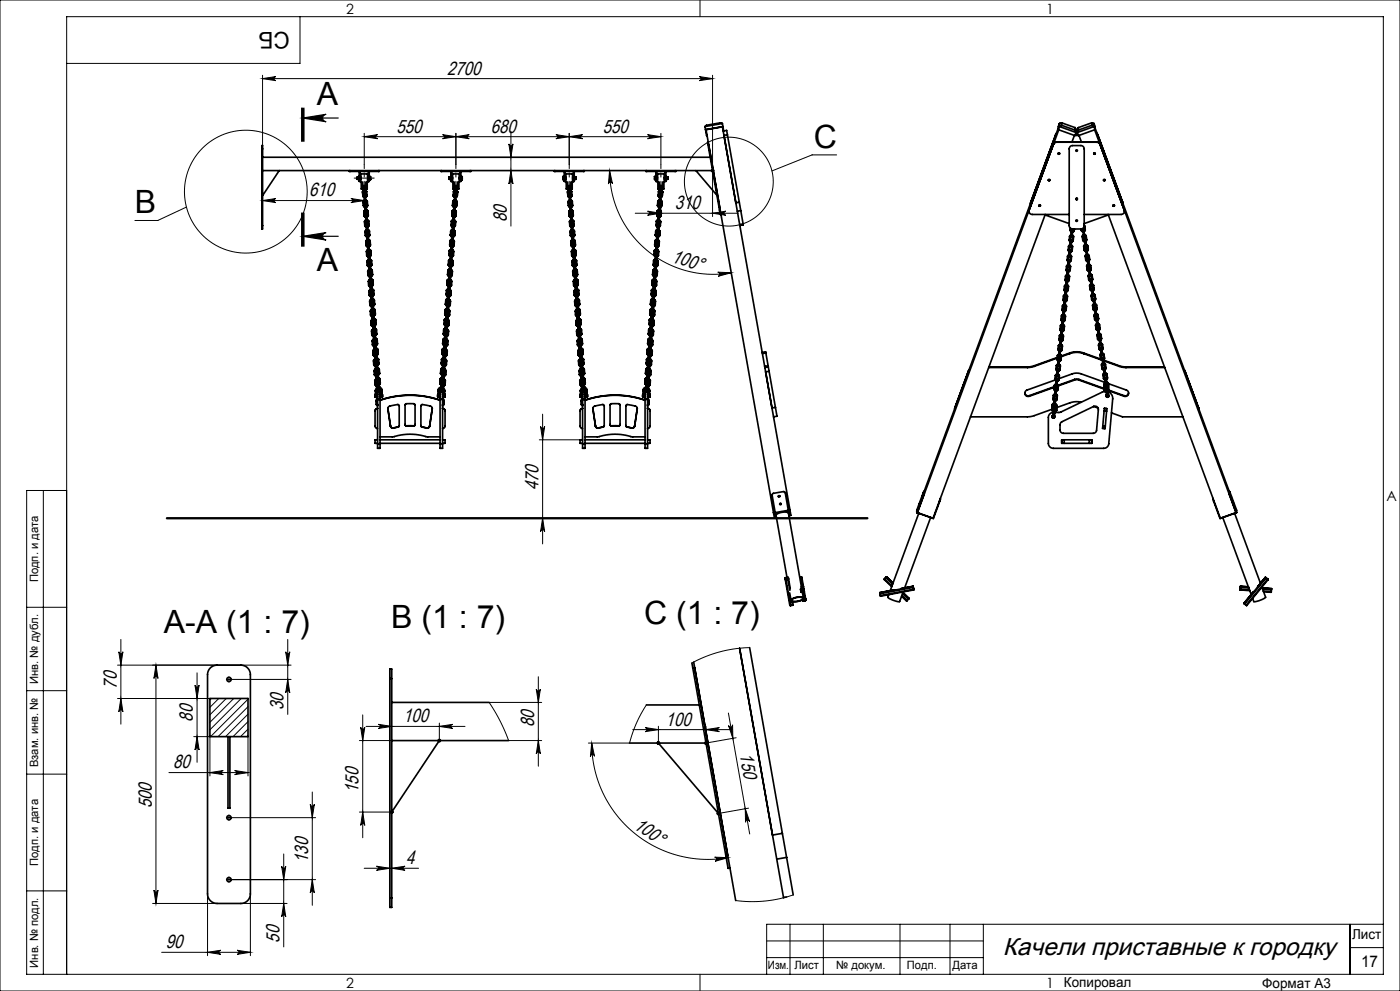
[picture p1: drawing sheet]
<svg xmlns="http://www.w3.org/2000/svg" width="420mm" height="297mm" viewBox="0 0 420 297" stroke-linecap="round" stroke-linejoin="round" font-family="sans-serif">
<defs><g id="words">
<g font-size="9.6">
<text x="95.1" y="31.5">А</text>
<text x="244.1" y="44.3">С</text>
<text x="40.5" y="64">В</text>
<text x="95.1" y="81.2">А</text>
<text x="49.1" y="189.7">А-А (1 : 7)</text>
<text x="117.4" y="188.1">В (1 : 7)</text>
<text x="193.2" y="187.1">С (1 : 7)</text>
</g>
<text font-size="7.3" x="300.8" y="286.2">Качели приставные к городку</text>
<text font-size="6.9" x="86.9" y="9.4" transform="rotate(-180 86.9 9.4)">СБ</text>
<g font-size="5.7">
<text x="134.1" y="22.3">2700</text>
<text x="119" y="39.7">550</text>
<text x="147.2" y="39.7">680</text>
<text x="180.9" y="39.7">550</text>
<text x="92.7" y="58.9">610</text>
<text x="202.4" y="62.7">310</text>
<text x="152" y="66.5" transform="rotate(-90 152 66.5)">80</text>
<text x="201.2" y="78.6" transform="rotate(16 201.2 78.6)">100°</text>
<text x="161.6" y="147" transform="rotate(-90 161.6 147)">470</text>
<text x="35" y="206.4" transform="rotate(-90 35 206.4)">70</text>
<text x="85.1" y="212.9" transform="rotate(-90 85.1 212.9)">30</text>
<text x="57.9" y="216.3" transform="rotate(-90 57.9 216.3)">80</text>
<text x="120.9" y="216.5">100</text>
<text x="160.3" y="217.9" transform="rotate(-90 160.3 217.9)">80</text>
<text x="199.7" y="217.4">100</text>
<text x="222" y="226.1" transform="rotate(80 222 226.1)">150</text>
<text x="51.9" y="230.3">80</text>
<text x="107.6" y="237.7" transform="rotate(-90 107.6 237.7)">150</text>
<text x="45.6" y="242.3" transform="rotate(-90 45.6 242.3)">500</text>
<text x="189.8" y="248.1" transform="rotate(33 189.8 248.1)">100°</text>
<text x="92.5" y="258.7" transform="rotate(-90 92.5 258.7)">130</text>
<text x="121.8" y="259">4</text>
<text x="49.8" y="284.2">90</text>
<text x="83.9" y="282.5" transform="rotate(-90 83.9 282.5)">50</text>
</g>
<text font-size="4.8" x="408.3" y="289.7">17</text>
<g font-size="4.2">
<text x="103.8" y="4.2">2</text>
<text x="313.8" y="4.2">1</text>
<text x="415.9" y="150.2">A</text>
<text x="103.8" y="296.2">2</text>
<text x="313.8" y="296.2">1</text>
</g>
<g font-size="4.1">
<text x="405.6" y="281.5">Лист</text>
<text x="319.2" y="295.9">Копировал</text>
<text x="378.7" y="296">Формат А3</text>
</g>
<g font-size="3.4">
<text x="11.4" y="174.5" transform="rotate(-90 11.4 174.5)">Подп. и дата</text>
<text x="11.4" y="205" transform="rotate(-90 11.4 205)">Инв. № дубл.</text>
<text x="11.4" y="229.9" transform="rotate(-90 11.4 229.9)">Взам. инв. №</text>
<text x="11.4" y="259.5" transform="rotate(-90 11.4 259.5)">Подп. и дата</text>
<text x="11.4" y="290" transform="rotate(-90 11.4 290)">Инв. № подл.</text>
<text x="230.4" y="290.4">Изм.</text>
<text x="238.3" y="290.4">Лист</text>
<text x="250.9" y="290.4">№ докум.</text>
<text x="272.1" y="290.4">Подп.</text>
<text x="285.7" y="290.5">Дата</text>
</g>
</g></defs>
<g fill="none" stroke="#000" stroke-width=".3">
<path d="M0 0h420v297h-420zM90 5v14h-70M210 0v5M78.8 23.6l4-.7a.62 .62 0 0 0-.6 .7 .62 .62 0 0 0 .6 .6zM78.8 22.6v24.5M78.8 23.6h135M109.3 40v9.4M136.8 40v9.4M153.3 39.4v28.4M170.8 40v9.4M198.3 40v9.4M209.8 22.9l4 .7-4 .6a.62 .62 0 0 0 .6-.6 .62 .62 0 0 0-.6-.7z"/>
<path d="M213.8 22.6v42.3M105.3 59.5l4 .6-4 .6a.62 .62 0 0 0 .6-.6 .62 .62 0 0 0-.6-.6zM109.3 41l4-.7a.62 .62 0 0 0-.6 .7 .62 .62 0 0 0 .6 .6zM109.3 41h89M109.3 55.5v5.6M132.8 40.3l4 .7-4 .6a.62 .62 0 0 0 .6-.6 .62 .62 0 0 0-.6-.7zM136.8 41l4-.7a.62 .62 0 0 0-.6 .7 .62 .62 0 0 0 .6 .6zM152.7 43.1a.62 .62 0 0 0 .6 .6 .62 .62 0 0 0 .6-.6l-.6 4zM153.3 51.1l.6 4a.62 .62 0 0 0-.6-.6 .62 .62 0 0 0-.6 .6zM166.8 40.3l4 .7-4 .6a.62 .62 0 0 0 .6-.6 .62 .62 0 0 0-.6-.7zM170.8 41l4-.7a.62 .62 0 0 0-.6 .7 .62 .62 0 0 0 .6 .6zM182.9 51.1l.9 4a.62 .62 0 0 0-.7-.6 .62 .62 0 0 0-.6 .7z"/>
<path d="M182.9 51.1a31.1 31.1 0 0 0 36.5 30.6M194.3 40.3l4 .7-4 .6a.62 .62 0 0 0 .6-.6 .62 .62 0 0 0-.6-.7zM198.3 55.5v9.4M251 46.4h-7.4l-12 4.8M55.9 62.1l-8.6 4h-6.8M78.8 60.1l4-.6a.62 .62 0 0 0-.6 .6 .62 .62 0 0 0 .6 .6zM78.8 60.1h30.5M190.6 63.9h30.9M194.3 63.3l4 .6-4 .6a.62 .62 0 0 0 .6-.6 .62 .62 0 0 0-.6-.6zM213.8 63.9l4-.6a.62 .62 0 0 0-.6 .6 .62 .62 0 0 0 .6 .6zM215.3 81.6l4.1 .1-3.9 1.1a.62 .62 0 0 0 .5-.7 .62 .62 0 0 0-.7-.5zM161.8 131.8h12.2"/>
<path d="M162.2 127.8a.62 .62 0 0 0 .6 .6 .62 .62 0 0 0 .6-.6l-.6 4zM162.8 124.1v38.9M13 147v145M20 147h-12v145h407v-287h-395v287M162.8 155.3l.6 4a.62 .62 0 0 0-.6-.6 .62 .62 0 0 0-.6 .6zM8 182h12M35.3 199.3h52M35.6 195.3a.62 .62 0 0 0 .7 .6 .62 .62 0 0 0 .6-.6l-.6 4zM36.3 191.6v25.4M46.8 199.3v71.5M46.8 199.3l.6 4a.62 .62 0 0 0-.6-.5 .62 .62 0 0 0-.6 .5zM85.7 195.3a.62 .62 0 0 0 .6 .6 .62 .62 0 0 0 .6-.6l-.6 4z"/>
<path d="M86.3 191.6v22.5M224.9 194.1l-4.5 .4-4.4 .9-4.3 1.4-4.1 1.9M8 207h12M35.3 209.3h27.7M36.3 209.3l.6 4a.62 .62 0 0 0-.6-.5 .62 .62 0 0 0-.7 .5zM58.5 205.3a.62 .62 0 0 0 .6 .6 .62 .62 0 0 0 .6-.6l-.6 4zM59.1 201.6v26.9M63.4 209.3l-.4 .4M65.6 209.3l-2.6 2.7M67.9 209.3l-4.9 4.9M68.5 203.6h.3M68.7 203.5v.3"/>
<path d="M69.5 203.6h17.8M70.1 209.3l-7.1 7.2M72.4 209.3l-9.4 9.4M74.4 209.5l-11.2 11.3M74.4 211.8l-9 9M74.4 214l-6.7 6.8M74.4 216.3l-4.5 4.5M74.4 218.5l-2.2 2.3M86.3 203.6l.6 4a.62 .62 0 0 0-.6-.6 .62 .62 0 0 0-.6 .6zM108.2 217.9a.62 .62 0 0 0 .6 .6 .62 .62 0 0 0 .6-.6l-.6 4zM108.8 214.3v36.8M109.8 217.7h29.7"/>
<path d="M113.5 217.1l4 .6-4 .6a.62 .62 0 0 0 .6-.6 .62 .62 0 0 0-.6-.6zM131.8 216.7v5.2M131.8 217.7l4-.6a.62 .62 0 0 0-.6 .6 .62 .62 0 0 0 .6 .6zM160.9 206.5a.62 .62 0 0 0 .6 .6 .62 .62 0 0 0 .6-.6l-.6 4zM161.5 202.8v26.8M162.5 210.5h-15.8l3.3 5.5 2.6 5.9M189.8 218.7h29.7M193.5 218l4 .7-4 .6a.62 .62 0 0 0 .6-.6 .62 .62 0 0 0-.6-.7zM193.9 211.3l-3 5.5-2 5.9h-12.4M197.5 217.7v5M211.8 217.7v5l9-1.6M211.8 218.7l4-.7a.62 .62 0 0 0-.6 .7 .62 .62 0 0 0 .6 .6z"/>
<path d="M218.5 213.7l6.4 36.3M218.6 217.4a.62 .62 0 0 0 .7 .5 .62 .62 0 0 0 .5-.7l.1 4.1zM8 232h12M50.7 231.5h23.7M58.1 220.8h4.9v11.7M59.1 220.8l.6 4a.62 .62 0 0 0-.6-.6 .62 .62 0 0 0-.6 .6zM63 231.5l4-.6a.62 .62 0 0 0-.6 .6 .62 .62 0 0 0 .6 .7zM70.4 230.9l4 .6-4 .7a.62 .62 0 0 0 .6-.7 .62 .62 0 0 0-.6-.6zM74.4 220.8v11.7M93.7 237.4v33.9M107.8 221.9h9.7M152.6 221.9h9.9"/>
<path d="M161.5 221.9l.6 4a.62 .62 0 0 0-.6-.5 .62 .62 0 0 0-.6 .5zM177.5 222.7l.9 4a.62 .62 0 0 0-.7-.6 .62 .62 0 0 0-.6 .6zM177.5 222.7a34.9 34.9 0 0 0 40.9 34.3M68.5 245.1h.3M68.7 244.9v.3M69.5 245.1h25.2M84.5 259.6a.62 .62 0 0 0 .6 .6 .62 .62 0 0 0 .6-.6l-.6 4zM85.1 255.9v27.9M93.1 241.1a.62 .62 0 0 0 .6 .5 .62 .62 0 0 0 .6-.5l-.6 4zM107.8 243.4h9.7M108.8 243.4l.6 4a.62 .62 0 0 0-.6-.6 .62 .62 0 0 0-.6 .6zM112.9 259.6l4 .6-4 .6a.62 .62 0 0 0 .6-.6 .62 .62 0 0 0-.6-.6z"/>
<path d="M214.4 256.9l4 .1-3.9 1.1a.62 .62 0 0 0 .5-.7 .62 .62 0 0 0-.6-.5zM223.6 242.4l1.3 3.8a.62 .62 0 0 0-.7-.5 .62 .62 0 0 0-.5 .7zM224.6 242.2l-9.1 1.6M8 267h12M45.8 270.8h19.3M46.2 266.8a.62 .62 0 0 0 .6 .6 .62 .62 0 0 0 .6-.6l-.6 4zM62.3 267.9v18.5M68.5 263.6h.3M68.7 263.5v.3M69.5 263.6h25.2M72.3 270.8h13.8M75.1 267.9v18.5"/>
<path d="M85.1 270.8l.6 4a.62 .62 0 0 0-.6-.6 .62 .62 0 0 0-.6 .6zM93.7 263.6l.6 4a.62 .62 0 0 0-.6-.6 .62 .62 0 0 0-.6 .6zM109.3 260.2h16.3M117.5 260.2l4-.6a.62 .62 0 0 0-.6 .6 .62 .62 0 0 0 .6 .6zM237 277v15M238 268.2l-4.2 1.2-4.4 .6-4.3 .2-4.4-.3M247 277v15M270 277v15M285 277v15M295 277v15M405 277v15M415 277h-185v15"/>
<path d="M48.5 285.4h26.6M62.3 285.4l4-.6a.62 .62 0 0 0-.6 .6 .62 .62 0 0 0 .6 .6zM71.1 284.8l4 .6-4 .6a.62 .62 0 0 0 .6-.6 .62 .62 0 0 0-.6-.6zM210 292v5M230 282h65M230 287h65M405 284h10"/>
<circle cx="73.7" cy="57.4" r="18.4"/>
<circle cx="218.6" cy="54.4" r="13.3"/>
</g>
<path d="M90.5 32.4v10M90.8 35.4l7-1.1a1.12 1.12 0 0 0-1 1.1 1.12 1.12 0 0 0 1 1.1zM90.8 35.4h10.7M90.8 32.4v10M91.2 32.4v10M90.5 63.8v10M90.8 70.8l7-1.1a1.12 1.12 0 0 0-1 1.1 1.12 1.12 0 0 0 1 1.1zM90.8 70.8h10.7M90.8 63.8v10M91.2 63.8v10z" fill="none" stroke="#000" stroke-width=".35"/>
<g fill="none" stroke="#000" stroke-width=".7" stroke-linecap="butt">
<path d="M213.3 51.1h1M213.4 50.8l.7 .7M213.8 50.6v1M214.1 50.8l-.7 .7M131.3 221.9h1M131.5 221.6l.7 .7M131.8 221.4v1M132.2 221.6l-.7 .7M197 222.7h1M197.2 222.3l.7 .7M197.5 222.2v1M197.9 222.3l-.7 .7"/>
<path d="M211.3 222.7h1M211.5 222.3l.7 .7M211.8 222.2v1M212.2 222.3l-.7 .7M117 243.4h1M117.2 243l.7 .7M117.5 242.9v1M117.9 243l-.7 .7M215 243.8h1M215.2 243.4l.7 .8M215.5 243.3v1M215.9 243.4l-.7 .8"/>
</g>
<path d="M68.4 203.6h-.5M68.7 203.3v-.5M68.7 203.9v.5M69 203.6h.5M68.4 245.1h-.5M68.7 244.8v-.5M68.7 245.3v.5M69 245.1h.5M68.4 263.6h-.5M68.7 263.3v-.5M68.7 263.9v.5M69 263.6h.5" fill="none" stroke="#000" stroke-width=".3" stroke-dasharray="15.2 1.3 1.3 1.3"/>
<path d="M109.3 55.5v-6.1M112.3 53.4h-6M136.8 55.5v-6.1M170.8 49.4v6.1M198.3 49.4v6.1" fill="none" stroke="#000" stroke-width=".3" stroke-dasharray="15.2 1.3 1.3 1.3" stroke-dashoffset="14.1"/>
<path d="M50.1 155.3h210.1" fill="none" stroke="#000" stroke-width=".7"/>
<g fill="#000">
<path d="M90.8 35.4l7-1.1a1.12 1.12 0 0 0-1 1.1 1.12 1.12 0 0 0 1 1.1zM90.8 70.8l7-1.1a1.12 1.12 0 0 0-1 1.1 1.12 1.12 0 0 0 1 1.1z"/>
<path d="M209.8 22.9l4 .7-4 .6a.62 .62 0 0 0 .6-.6 .62 .62 0 0 0-.6-.7zM78.8 23.6l4-.7a.62 .62 0 0 0-.6 .7 .62 .62 0 0 0 .6 .6zM105.3 59.5l4 .6-4 .6a.62 .62 0 0 0 .6-.6 .62 .62 0 0 0-.6-.6zM78.8 60.1l4-.6a.62 .62 0 0 0-.6 .6 .62 .62 0 0 0 .6 .6zM70.4 230.9l4 .6-4 .7a.62 .62 0 0 0 .6-.7 .62 .62 0 0 0-.6-.6zM63 231.5l4-.6a.62 .62 0 0 0-.6 .6 .62 .62 0 0 0 .6 .7z"/>
<path d="M109.3 41l4-.7a.62 .62 0 0 0-.6 .7 .62 .62 0 0 0 .6 .6zM132.8 40.3l4 .7-4 .6a.62 .62 0 0 0 .6-.6 .62 .62 0 0 0-.6-.7zM170.8 41l4-.7a.62 .62 0 0 0-.6 .7 .62 .62 0 0 0 .6 .6zM194.3 40.3l4 .7-4 .6a.62 .62 0 0 0 .6-.6 .62 .62 0 0 0-.6-.7zM112.9 259.6l4 .6-4 .6a.62 .62 0 0 0 .6-.6 .62 .62 0 0 0-.6-.6zM117.5 260.2l4-.6a.62 .62 0 0 0-.6 .6 .62 .62 0 0 0 .6 .6z"/>
<path d="M136.8 41l4-.7a.62 .62 0 0 0-.6 .7 .62 .62 0 0 0 .6 .6zM166.8 40.3l4 .7-4 .6a.62 .62 0 0 0 .6-.6 .62 .62 0 0 0-.6-.7z"/>
<path d="M152.7 43.1a.62 .62 0 0 0 .6 .6 .62 .62 0 0 0 .6-.6l-.6 4zM153.3 51.1l.6 4a.62 .62 0 0 0-.6-.6 .62 .62 0 0 0-.6 .6zM46.8 199.3l.6 4a.62 .62 0 0 0-.6-.5 .62 .62 0 0 0-.6 .5zM46.2 266.8a.62 .62 0 0 0 .6 .6 .62 .62 0 0 0 .6-.6l-.6 4zM84.5 259.6a.62 .62 0 0 0 .6 .6 .62 .62 0 0 0 .6-.6l-.6 4zM85.1 270.8l.6 4a.62 .62 0 0 0-.6-.6 .62 .62 0 0 0-.6 .6zM93.1 241.1a.62 .62 0 0 0 .6 .5 .62 .62 0 0 0 .6-.5l-.6 4zM93.7 263.6l.6 4a.62 .62 0 0 0-.6-.6 .62 .62 0 0 0-.6 .6zM58.5 205.3a.62 .62 0 0 0 .6 .6 .62 .62 0 0 0 .6-.6l-.6 4zM59.1 220.8l.6 4a.62 .62 0 0 0-.6-.6 .62 .62 0 0 0-.6 .6z"/>
<path d="M182.9 51.1l.9 4a.62 .62 0 0 0-.7-.6 .62 .62 0 0 0-.6 .7zM215.3 81.6l4.1 .1-3.9 1.1a.62 .62 0 0 0 .5-.7 .62 .62 0 0 0-.7-.5z"/>
<path d="M213.8 63.9l4-.6a.62 .62 0 0 0-.6 .6 .62 .62 0 0 0 .6 .6zM194.3 63.3l4 .6-4 .6a.62 .62 0 0 0 .6-.6 .62 .62 0 0 0-.6-.6zM131.8 217.7l4-.6a.62 .62 0 0 0-.6 .6 .62 .62 0 0 0 .6 .6zM113.5 217.1l4 .6-4 .6a.62 .62 0 0 0 .6-.6 .62 .62 0 0 0-.6-.6z"/>
<path d="M162.2 127.8a.62 .62 0 0 0 .6 .6 .62 .62 0 0 0 .6-.6l-.6 4zM162.8 155.3l.6 4a.62 .62 0 0 0-.6-.6 .62 .62 0 0 0-.6 .6z"/>
<path d="M36.3 209.3l.6 4a.62 .62 0 0 0-.6-.5 .62 .62 0 0 0-.7 .5zM35.6 195.3a.62 .62 0 0 0 .7 .6 .62 .62 0 0 0 .6-.6l-.6 4zM161.5 221.9l.6 4a.62 .62 0 0 0-.6-.5 .62 .62 0 0 0-.6 .5zM160.9 206.5a.62 .62 0 0 0 .6 .6 .62 .62 0 0 0 .6-.6l-.6 4z"/>
<path d="M86.3 203.6l.6 4a.62 .62 0 0 0-.6-.6 .62 .62 0 0 0-.6 .6zM85.7 195.3a.62 .62 0 0 0 .6 .6 .62 .62 0 0 0 .6-.6l-.6 4z"/>
<path d="M193.5 218l4 .7-4 .6a.62 .62 0 0 0 .6-.6 .62 .62 0 0 0-.6-.7zM211.8 218.7l4-.7a.62 .62 0 0 0-.6 .7 .62 .62 0 0 0 .6 .6z"/>
<path d="M177.5 222.7l.9 4a.62 .62 0 0 0-.7-.6 .62 .62 0 0 0-.6 .6zM214.4 256.9l4 .1-3.9 1.1a.62 .62 0 0 0 .5-.7 .62 .62 0 0 0-.6-.5z"/>
<path d="M108.8 243.4l.6 4a.62 .62 0 0 0-.6-.6 .62 .62 0 0 0-.6 .6zM108.2 217.9a.62 .62 0 0 0 .6 .6 .62 .62 0 0 0 .6-.6l-.6 4z"/>
<path d="M223.6 242.4l1.3 3.8a.62 .62 0 0 0-.7-.5 .62 .62 0 0 0-.5 .7zM218.6 217.4a.62 .62 0 0 0 .7 .5 .62 .62 0 0 0 .5-.7l.1 4.1z"/>
<path d="M62.3 285.4l4-.6a.62 .62 0 0 0-.6 .6 .62 .62 0 0 0 .6 .6zM71.1 284.8l4 .6-4 .6a.62 .62 0 0 0 .6-.6 .62 .62 0 0 0-.6-.6z"/>
</g>
<g fill="none" stroke="#000" stroke-width=".5">
<path d="M211.5 37.9l.6 2.7M211.8 38.9l20.5 116.4 .5-.1M216.7 37l-5.2 .9M216.7 37l.4 2.2M216.7 37l-.5-.2-4.3 .7-.4 .4M216.7 38l20.6 116.4-.5 .1M216.9 37.9l-5.2 1M217 39.3l1-.2 .2 1.3M316.9 39.9l-7.8 21.2M317.5 38.9l5 1.7 .3-.9M317.5 38.4l-40.3 109M317.6 38.9l-42.4 114.7"/>
<path d="M317.8 37v.9M317.8 37.9l5 1.8M317.8 37l-.3 .9v1M317.8 37.9l-.3 1M318.5 36.8v.7M318.5 36.8l-.7 .2M318.5 37.5l-.7 .4M318.5 37.5l4 1.5M318.5 36.8l4 1.4M322.5 39l.3 .7M322.5 38.2v.8M322.5 38.2l.3 .6v.9"/>
<path d="M323.5 39l-.3 .7M323.5 38.2l-.3 .6v.9M323.5 38.2v.8M327.5 36.8v.7M327.5 37.5l-4 1.5M327.5 37.5l.7 .4M327.5 36.8l.7 .2M327.5 36.8l-4 1.4M328.2 37.9l-5 1.8M328.2 37v.9M328.2 37.9l.3 1M328.2 37l.3 .9v1"/>
<path d="M328.4 38.9l42.4 114.7M328.5 38.9l-5 1.7-.3-.9M328.5 38.4l40.3 109M329.1 39.9l.2 .5M78.6 44.6v-1h.2v1M78.6 44.6h.2M78.6 44.6v23M78.8 44.6v23M78.8 47.1h134.3M78.8 51.1h135M83.8 51.1l-5 7.5M104.8 51.1v.3h.2"/>
<path d="M105 51.4h8.5M105 51.1v.3M107.2 53.1v.3M107.2 53.4l.1 .2M107.2 53.4v.3M107.2 53.1h.1M107.2 53.7l.1 .1M107.2 53.1l.1 .1M107.3 53.2l-.1 .2M107.3 53l-.1 .1M107.3 53.6l-.1 .1M107.3 53h.3"/>
<path d="M107.3 53.2h.3M107.3 53.6h.3M107.3 53.8h.3M107.6 53.2v.4M107.6 53.6h.1M107.6 53.6v.2M107.6 53.8h.1M107.6 53v.2M107.7 53.6v.2M107.7 53.2v.4M107.7 53v.2M107.7 53.2h-.1"/>
<path d="M107.7 53h-.1M107.7 53.8v.1M107.7 52.9h.1M107.7 52.9v1M107.7 52.9v.1M107.8 53.9h-.1M107.8 53.5v.9h.2v-.9M107.8 53.5h.2M107.8 51.4v2.1M108 53.6h.3M108 53.1h.3M108 51.4v2.1"/>
<path d="M108.8 56.6h-.4l-.1-4.5h2l-.1 4.5h-.4M108.8 56.6h.4v.5M108.8 54.5v2.1M108.8 57.6h.1M108.8 57.6l.1 1M108.8 57.5l.1 1.1M108.8 57.3v.3M108.9 58.6l.4 .5M108.9 58.6h.1M108.9 58.6l.5 .5M108.9 57.5h-.1M108.9 57.5l.1 1.1"/>
<path d="M108.9 57.6h.2M109 58.5l.2 .1M109 58.6h-.1M109 58.6l.4 .3M109.1 57.5v.1M109.1 57.6l.1 1M109.1 55.7h.1M109.1 55.7v.3M109.1 56l.1 1.1M109.1 56.1h.1M109.2 57.4l-.1 .1zM109.2 58.6l.2 .2"/>
<path d="M109.2 57.2l-.3 .3M109.2 57.2l-.3 .4M109.2 57.2h.1M109.2 57.1v.3M109.2 57.3l.2 .3M109.2 57.4v.1M109.2 57.5a.28 .28 0 0 0 .1-.4 .28 .28 0 0 0-.4-.1 .28 .28 0 0 0-.1 .4v.1M109.2 57.4l.2 .2M109.2 57.5l.2 .1M109.3 55.6v.3M109.3 57.6h.1M109.3 55.9l-.2 .1"/>
<path d="M109.3 55.9h.1M109.3 55.9l.1 1.1M109.3 58.6v.1M109.3 58.7v.1M109.3 58.7h.1M109.3 58.7v.3M109.3 58.7v.2M109.3 59.1h.1M109.3 59.1l.1 .9M109.3 58.5v.1M109.3 58.9l.1 1.1M109.4 57l-.2 .1"/>
<path d="M109.4 57v.6M109.4 57h.1M109.4 57.6h.1M109.4 59.1h.1M109.4 55.7v.2M109.4 60v.4M109.4 60l-.4 .5M109.4 55.9l.1 1.1M109.4 56l.1-.1a.23 .23 0 0 0-.3-.3 .23 .23 0 0 0-.1 .4M109.5 58.5l-.2 .1M109.5 58.5l.1 .4M109.5 58.5v.4"/>
<path d="M109.5 56.6h.3M109.5 58.9h-.2M109.5 58.9h.1M109.5 58.9l.1 1.1M109.5 57l.5 .5M109.5 57v.4M109.5 57.3l.2 .2M109.5 57.5l-.1 .1M109.5 57.4l-.1 .2M109.5 57.4v.1M109.6 60h-.2M109.6 60v.5"/>
<path d="M109.6 60h.1M109.6 59.1h.1M109.6 58.9l.1 1.1M109.7 57.5h.1M109.7 57.5v1M109.7 57.5l.1 1M109.7 58.7h.1M109.7 60l.5 .4M109.7 60v.4M109.7 58.5v.2M109.7 58.5h.1M109.8 58.5l-.2 .3"/>
<path d="M109.8 58.5l.1 .1-.3 .3M109.8 54.5v2.1M109.8 57.4l.2 .1M109.8 57.4l-.3-.3 .3 .2-.1 .2M109.8 57.4l.1 1.1M109.8 59l-.1 .1M109.9 58.5h.2M109.9 58.5l-.3 .4M110 57.5l.1 1M110 58.7l-.3 .4M110.1 58.7l-.4 .4M110.1 58.5v.2"/>
<path d="M110.3 53.6h.2M110.3 53.1h.2M110.5 53.5v.9h.3v-.9M110.5 51.4v2.1M110.5 53.5h.3M110.8 52.9h.4v.9h-.4M110.8 51.4v2.1M110.8 53.4h.4M113.5 51.1v.3M113.8 51.1v.3h-.3M132.3 51.1v.3h.2M132.5 51.1v.3"/>
<path d="M132.5 51.4h8.5M134.7 53.1v.3M134.7 53.4l.1 .2M134.7 53.4v.3M134.7 53.7l.1 .1M134.7 53.1l.1 .1M134.8 53.2l-.1 .2M134.8 53.6l-.1 .1M134.8 53l-.1 .1M134.8 53h.3M134.8 53.2h.3M134.8 53.6h.3"/>
<path d="M134.8 53.8h.3M135.1 53.2v.4M135.1 53.6h.1M135.1 53v.2M135.1 53.6v.2M135.1 53.8h.1M135.2 53.2h.1M135.2 53.6v.2M135.2 53.2v.4M135.2 53v.2M135.2 53h-.1M135.2 53.8v.1"/>
<path d="M135.2 52.9h.1M135.2 52.9v1M135.2 52.9v.1M135.3 53.9h-.1M135.3 53.5v.9h.2v-.9M135.3 51.4v2.1M135.3 53.5h.2M135.5 51.4v2.1M135.5 53.6h.3M135.5 53.1h.3M136 58.5l.4 .6M136.1 57.5l-.1 1"/>
<path d="M136.1 58.5h-.1M136.1 58.5l.3 .4M136.1 58.5h.2M136.1 58.5h.1M136.2 59l.2 .1M136.2 57.5h.1M136.2 57.5l-.1 1M136.2 57.4l-.1 .1M136.2 57.4l.3-.3-.3 .4M136.2 57.4v.1M136.3 56.6h-.4l-.1-4.5h2l-.1 4.5h-.4M136.3 54.5v2.1"/>
<path d="M136.3 56.6h.3M136.3 58.5v.1M136.3 58.6l.1 .1M136.3 58.5v.2M136.3 58.5h.1M136.3 60v.4M136.3 60l-.5 .4M136.3 57.5h.1M136.3 57.5v1M136.4 58.9l-.1 1.1M136.5 60l-.1 .5M136.5 60h.1"/>
<path d="M136.5 60h-.2M136.5 57.5l.1 .1M136.5 57.4l.1 .2M136.5 57.4v.1M136.5 57v.4M136.5 57l-.4 .5M136.5 58.9h.2M136.5 58.9h-.1M136.5 58.9v1.1M136.6 58.5l.1 .1M136.6 58.5l-.2 .4M136.6 58.5l-.1 .4"/>
<path d="M136.6 55.9l-.1 1.1M136.6 56a.23 .23 0 0 1 0-.3 .23 .23 0 0 1 .3 0 .23 .23 0 0 1 0 .3M136.6 60l.4 .5M136.6 55.7v.2M136.6 57.6h.1M136.6 59.8v.2M136.7 57.6h.1M136.7 57l-.1 .6M136.7 57l.1 .1M136.7 57h-.2M136.7 59.1l.5-.5zM136.7 59l-.1 1.4"/>
<path d="M136.7 58.9v.1M136.7 58.5v.1M136.7 59.1v.9M136.7 58.7v.3M136.7 59.1h.1M136.7 58.7v.2M136.7 58.7h.1M136.7 58.6h.1M136.7 58.6v.1M136.7 58.7v.1M136.8 55.9l.1 .1M136.8 55.9h-.2"/>
<path d="M136.8 55.9l-.1 1.1M136.8 57.6h-.2M136.8 55.6v.3M136.8 57.5l-.2 .1M136.8 57.4l-.2 .2M136.8 57.4v.1M136.8 57.3l.1 .2zM136.8 57.3l-.1 .3M136.8 57.1v.3M136.8 57.2h.1M136.8 57v.5M136.8 57v.1"/>
<path d="M136.8 57.2l.3 .4M136.8 57.2l.3 .3M136.9 57l.3 .5M136.9 58.6l-.2 .1M136.9 56l-.1 1M136.9 56.1h.1M136.9 56h.1M136.9 55.7v.3M136.9 55.7h.1M136.9 57.5v.1M136.9 57.6v1M137 58.6h.2"/>
<path d="M137 58.6l-.3 .3M137 58.5l-.1 .1M137 58.5l-.3 .4M137.1 57.6h-.2M137.1 57.5h.1M137.1 57.5l-.1 1.1M137.2 58.6h.1M137.2 58.6l-.5 .5M137.2 57.3l.1 .3M137.2 57.6h.1M137.2 57.5v1.1M137.3 56.6h-.4l-.1 .5"/>
<path d="M137.3 54.5v2.1M137.8 53.6h.2M137.8 53.1h.2M138 53.5v.9h.3v-.9M138 53.5h.3M138 51.4v2.1M138.3 53.4h.4M138.3 52.9h.4v.9h-.4M138.3 51.4v2.1M141 51.1v.3M141.3 51.1v.3h-.3M166.3 51.1v.3h.2"/>
<path d="M166.5 51.4h8.5M166.5 51.1v.3M168.9 53.4h.4M169.3 53.5v.9h.2v-.9M169.3 53.5h.2M169.3 52.9h-.4v.9h.4M169.3 51.4v2.1M169.5 53.6h.3M169.5 53.1h.3M169.5 51.4v2.1M170.3 56.6h-.4l-.1-4.5h2l-.1 4.5h-.4M170.3 56.6h.4v.5"/>
<path d="M170.3 54.5v2.1M170.3 57.6h.1M170.3 57.6l.1 1M170.3 57.5l.1 1.1M170.3 57.3v.3M170.4 58.6l.4 .5M170.4 58.6h.1M170.4 58.6l.5 .5M170.4 57.5h-.1M170.4 57.5l.1 1.1M170.4 57.6h.2M170.5 58.5l.2 .1"/>
<path d="M170.5 58.6h-.1M170.5 58.6l.4 .3M170.6 57.5v.1M170.6 57.6l.1 1M170.6 55.7h.1M170.6 55.7v.3M170.6 56l.1 1.1M170.6 56.1h.1M170.7 57.4l-.1 .1zM170.7 58.6l.2 .2M170.7 57.2l-.3 .3M170.7 57.2l-.3 .4"/>
<path d="M170.7 57.2h.1M170.7 57.1v.3M170.7 57.3l.2 .3M170.7 57.4v.1M170.7 57.5v-.5l-.4 .5M170.7 57.4l.2 .2M170.7 57.5l.2 .1M170.8 55.6v.3M170.8 57.6h.1M170.8 55.9l-.2 .1M170.8 55.9h.1M170.8 55.9l.1 1.1"/>
<path d="M170.8 58.6v.1M170.8 58.7v.1M170.8 58.7h.1M170.8 58.7v.3M170.8 58.7v.2M170.8 59.1h.1M170.8 59.1l.1 .9M170.8 58.5v.1M170.8 58.9l.1 1.1M170.9 57l-.2 .1M170.9 57v.6M170.9 57h.1"/>
<path d="M170.9 57.6h.1M170.9 59.1h.1M170.9 55.7v.2M170.9 60v.4M170.9 60l-.4 .5M170.9 56l.1-.1a.23 .23 0 0 0-.1-.3 .23 .23 0 0 0-.3 .1 .23 .23 0 0 0 0 .3M170.9 55.9l.1 1.1M171 58.5l-.2 .1M171 58.5l.1 .4M171 58.5v.4M171 56.6h.3M171 58.9h-.2"/>
<path d="M171 58.9h.1M171 58.9l.1 1.1M171 57v.4M171 57l.5 .5M171 57.3l.2 .2M171 57.5l-.1 .1M171 57.4l-.1 .2M171 57.4v.1M171.1 60h-.2M171.1 60v.5M171.1 60h.1M171.1 59.1h.1"/>
<path d="M171.1 58.9l.1 1.1M171.2 57.5h.1M171.2 57.5v1M171.2 57.5l.1 1M171.2 58.7h.1M171.2 60l.5 .4M171.2 60v.4M171.2 58.5v.2M171.2 58.5h.1M171.3 58.6l-.2 .2M171.3 58.5l.1 .1-.3 .3M171.3 54.5v2.1"/>
<path d="M171.3 57.4l.2 .1M171.3 57.4l-.3-.3 .3 .2-.1 .2M171.3 57.4l.1 1.1M171.3 59l-.1 .1M171.4 58.5h.2M171.4 58.5l-.3 .4M171.5 57.5l.1 1M171.5 58.7l-.3 .4M171.6 58.7l-.4 .4M171.6 58.5v.2M171.8 53.6h.2M171.8 53.1h.2"/>
<path d="M172 53.5v.9h.3v-.9M172 51.4v2.1M172 53.5h.3M172.3 53.9h.1M172.3 51.4v2.1M172.3 52.9h.1M172.3 52.9v1M172.3 52.9l.1 .1M172.4 53v.2M172.4 53.2v.4M172.4 53.6v.2M172.4 53.2h.1"/>
<path d="M172.4 53h.1M172.4 53.8l-.1 .1M172.4 53.6h.1M172.4 53.8h.1M172.4 53h.4M172.4 53.2h.4M172.4 53.6h.4M172.4 53.8h.4M172.8 53.2v.2M172.8 53v.1M172.8 53.6v.1M172.8 53.7v.1"/>
<path d="M172.8 53.4v.3M172.8 53.4v.2M172.8 53.1v.1M172.8 53.1v.3M172.8 53.1h.1M175 51.1v.3M175.3 51.1v.3h-.3M193.8 51.1v.3h.2M194 51.1v.3M194 51.4h8.5M196.4 53.4h.4M196.8 53.5v.9h.2v-.9"/>
<path d="M196.8 52.9h-.4v.9h.4M196.8 51.4v2.1M196.8 53.5h.2M197 51.4v2.1M197 53.6h.3M197 53.1h.3M197.5 58.5l.4 .6M197.6 57.5l-.1 1M197.6 58.5h-.1M197.6 58.5l.3 .4M197.6 58.5h.2M197.7 59l.2 .1"/>
<path d="M197.7 57.4l-.1 .1M197.7 57.4l.3-.3-.3 .2 .1 .2M197.7 57.4l-.1 1.1M197.8 56.6h-.4l-.1-4.5h2l-.1 4.5h-.4M197.8 54.5v2.1M197.8 56.6h.3M197.8 58.5v.1M197.8 58.6l.1 .2M197.8 58.5v.2zM197.8 58.5h.1M197.8 60v.4M197.8 60l-.5 .4"/>
<path d="M197.8 57.5h.1M197.9 57.5l-.1 1M197.9 58.9l-.1 1.1M198 60l-.1 .5M198 60h.1M198 60h-.2M198 57.5l.1 .1M198 57.4l.1 .2M198 57.4v.1M198 57v.4M198 57l-.4 .5M198 58.9h.2"/>
<path d="M198 58.9h-.1M198 58.9v1.1M198.1 58.5l.1 .1M198.1 58.5l-.2 .4M198.1 58.5l-.1 .4M198.1 55.9l-.1 1.1M198.1 56v-.1a.23 .23 0 0 1 .2-.3 .23 .23 0 0 1 .1 .4M198.1 60l.4 .5M198.1 60v.4M198.1 55.7v.2M198.1 57.6h.1M198.2 57.6h.1"/>
<path d="M198.2 57l-.1 .6M198.2 57l.1 .1M198.2 57h-.2M198.2 59.1l.5-.5zM198.2 58.9l-.1 1.1M198.2 58.5v.1M198.2 58.7v.3M198.2 58.7v.2M198.2 58.7h.1M198.2 58.6h.1M198.2 58.6v.1M198.2 58.7v.1"/>
<path d="M198.3 55.9l.1 .1M198.3 55.9h-.2M198.3 55.9l-.1 1.1M198.3 57.6h-.2M198.3 55.6v.3M198.3 57.5l-.2 .1M198.3 57.4l-.2 .2M198.3 57.4v.1M198.3 57.3l.1 .2zM198.3 57.3l-.1 .3M198.3 57.1v.3M198.3 57.2h.1"/>
<path d="M198.3 57v.5M198.3 57.2l.3 .4M198.3 57.2l.3 .3M198.4 57l.3 .5M198.4 58.6l-.2 .1M198.4 56.1h.1M198.4 56l-.1 1.1M198.4 55.7v.3M198.4 55.7h.1M198.4 57.5v.1M198.4 57.6v1M198.5 58.6h.2"/>
<path d="M198.5 58.6l-.3 .3M198.5 58.5l-.1 .1M198.5 58.5l-.3 .4M198.6 57.6h-.2M198.6 57.5h.1M198.6 57.5l-.1 1.1M198.7 58.6h.1M198.7 58.6l-.5 .5v.9M198.7 57.3l.1 .3M198.7 57.6h.1M198.7 57.5v1.1M198.8 56.6h-.4l-.1 .5"/>
<path d="M198.8 54.5v2.1M199.3 53.6h.2M199.3 53.1h.2M199.5 53.5v.9h.3v-.9M199.5 53.5h.3M199.5 51.4v2.1M199.8 53.9h.1M199.8 51.4v2.1M199.8 52.9h.1M199.8 52.9v1M199.8 52.9l.1 .1M199.9 53v.2"/>
<path d="M199.9 53.2v.4M199.9 53.6v.2M199.9 53.6h.1M199.9 53.2h.1M199.9 53h.1M199.9 53.8l-.1 .1M199.9 53.8h.1M199.9 53h.4M199.9 53.2h.4M199.9 53.6h.4M199.9 53.8h.4M200.3 53.2v.2"/>
<path d="M200.3 53v.1M200.3 53.6v.1M200.3 53.1v.3M200.3 53.1v.1M200.3 53.7v.1M200.3 53.4v.3M200.3 53.4v.2M202.5 51.1v.3M202.8 51.1v.3h-.3M208.8 51.1l6.3 7.4M212.4 43.3l3.5 19.6M212.5 42.6h-.2l.1 .7"/>
<path d="M212.6 43.2l-.2 .1M218.2 40.4l-1 .2 3.6 20.2 1-.2M218.2 40.4l3.6 20.2M314.5 53.9l.2 .2 .3-.2M316 43.2l-7.3 19.8M316 43.2v.1M317 42.6l-.7 .2-.3 .5M317 42.6h.1M317 42.6h12.1M317.4 46l.2 .2 .3-.2M321 44l.6-.4h2.8l.5 .3 .3 .6 .1 23.1-.3 .7-.6 .3h-2.9l-.5-.3-.2-.5v-23.2zM322.3 40.6l-.7 2"/>
<path d="M322.5 40.5h1M322.6 40.4h.9M322.9 59.4h.1M322.9 59.4v.4M323.1 59.4v.4M323.1 59.8h.1M323.7 40.6l.7 2M328.1 46l.2 .2 .3-.2M329.1 42.6l.6 .2 .3 .5M329.1 42.6h.1M329.3 40.4l7.6 20.7M329.3 40.4v.2"/>
<path d="M330 43.2v.1M330 43.2l7.3 19.7M331.1 53.9l.2 .2 .2-.2M78.6 67.6v1h.2v-1M78.6 67.6h.2M109 60.5h.1M109 60.5v1.1M109 60.5l.1 1.1M109 61.6l.5 .5M109 61.6h.1M109.1 61.6v.2M109.1 60.2l-.1 .3"/>
<path d="M109.1 61.8l.5 .2M109.2 60.5h-.2M109.2 60.5v1.1M109.2 63.5h.1M109.2 63.5v1.1M109.2 63.5l.1 1M109.2 61.6h-.1M109.2 61.6l.4 .3M109.2 64.6l.5 .5M109.2 64.6h.1M109.3 64.5l.5 .5M109.3 60.5h.1"/>
<path d="M109.3 60.5l.1 1M109.3 63.1l-.1 .4M109.4 66.5h.1M109.4 66.5v1.1M109.4 63.4l-.2 .1M109.4 63.4v1.1M109.4 63.5h.1M109.4 61.5l.2 .2M109.4 61.5l-.1 .2 .4 .2M109.4 60.3l.2 .3M109.4 60.3v.1M109.4 66.4l.1 1.1"/>
<path d="M109.4 67.6l.5 .4M109.4 67.6h.1M109.4 60.1l-.2 .4M109.4 60.1l-.2 .3 .1 .1M109.4 60.3l-.1 .2M109.4 64.5l.5 .3M109.4 64.5h.2M109.4 64.5h-.1M109.4 64.5l.4 .3M109.4 60.4h.1M109.4 60.4l.2 .1M109.4 60.4l.2 .2"/>
<path d="M109.4 63.2l.2-.1-.2 .4zM109.5 61.6v.1M109.5 67.5l.5 .5M109.5 66.1l-.1 .4M109.5 63.5h.1M109.5 63.5l.1 1M109.5 62v.1M109.5 62.1l.1 .9M109.5 61.6h.1M109.5 61.6l.1 .3M109.5 61.5v.1M109.5 69.5h.1"/>
<path d="M109.5 69.5l.1 1.1M109.6 61.9v1.1M109.6 62.1h.1M109.6 66.4h-.2M109.6 66.4l.3-.4-.3 .3 .1 .2M109.6 66.4l.1 1.1M109.6 60.6h.1M109.6 64.5h.1M109.6 63.3l.2 .3M109.6 64.5l.2 .2M109.6 63.3h.1M109.6 60.5v.1"/>
<path d="M109.6 62h.1M109.6 70.6l.5 .4M109.6 70.6h.1M109.6 63l.1 .4M109.6 69.4l.1 1.1M109.6 63.3l.2 .2M109.7 63.4h.1M109.7 67.5h-.2M109.7 67.5l.3 .3M109.7 63.3l-.2 .2M109.7 63.4a.28 .28 0 0 0 0-.4 .28 .28 0 0 0-.4-.1 .28 .28 0 0 0-.1 .4v.2M109.7 63.4l.1 .1"/>
<path d="M109.7 61.4v.5M109.7 61.4l-.2 .2M109.7 61.4l.2 .5M109.7 60.6h-.1M109.7 64.6h.1M109.7 61.9h-.1M109.7 61.9h.2M109.7 61.9l.1 1M109.7 70.5l.5 .4M109.7 69.1l-.2 .4M109.7 66.4v.1M109.7 66.5l.1 .9"/>
<path d="M109.7 60.3l.2 .1M109.7 60.3l.2 .2M109.7 72.4l.2 .1M109.7 72.4l.1 1.1M109.7 64.5l.3-.1 .1 .4M109.7 64.5v.1M109.7 64.6l.1 .3M109.7 60.4h.1M109.7 60.4l-.1 .2M109.7 60.4l-.1 .1M109.7 64.6l.1 .2M109.8 64.5l-.1 .1"/>
<path d="M109.8 63.5v.1M109.8 64.8v1.1M109.8 65v.9M109.8 65h.1M109.8 62.9l-.2 .1M109.8 62.9v.6M109.8 62.9h.1M109.8 69.3l-.2 .1M109.8 69.3l.1 1.1M109.8 69.4h.1M109.8 66.3l.2 .3M109.8 66.3h.1"/>
<path d="M109.8 67.4l.3 .3M109.8 67.4l-.1 .2 .4 .2M109.8 73.5l.5 .5M109.8 73.5h.1M109.8 62h.1M109.8 63.5h.1M109.8 65.9l.1 .4M109.8 65.9l-.4 .5M109.8 72.3l.1 1.1M109.9 61.9v1M109.9 66.2l.1 .3M109.9 66.2l-.2 .2"/>
<path d="M109.9 66.2v.2M109.9 66.2v.1M109.9 60.5h.1M109.9 70.4l-.2 .1M109.9 66.3v.1M109.9 66.3l.1 .2M109.9 66.4l.1 .1M109.9 69.1l.2-.1-.3 .4zM109.9 60.5v1M109.9 67.6h.1M109.9 63.5l-.1 .1M109.9 64.4v.4"/>
<path d="M109.9 61.7h.1M109.9 68h.1M109.9 68l.1 .9M109.9 64.8h-.1M109.9 64.8h.2M109.9 64.8l.1 1.1M109.9 73.4l.1 .2M109.9 72l-.2 .4M109.9 62.9l.5 .3M109.9 62.9l.1 .4M109.9 75.4h.2M109.9 75.4l.1 1.1"/>
<path d="M109.9 61.5v.2M109.9 61.5h.1M109.9 69.4h.1M109.9 69.4l.1 1M109.9 63.2l.2 .2zM110 63.3l.1 .2M110 67.5h.1M110 67.5v.1M110 67.5l-.1 .1M110 66.6h.1M110 67.5v.4M110 63.4l-.2 .1"/>
<path d="M110 63.4h.1M110 67.6v.2M110 61.5l-.2 .2M110 73.6l.4 .3M110 61.5l.1 .1-.2 .2M110 61.5h.1M110 67.8l.1 1.1M110 69.3l.2 .2M110 69.3h.1M110 68h.1M110 65.9h-.2M110 65.9v.6"/>
<path d="M110 65.9h.1M110 72.3h-.2M110 72.3l.3-.3-.3 .2 .1 .2M110 72.3l.1 1.1M110 76.5h.2M110 76.5l.5 .5M110 70.4l-.1 .2 .3 .2-.3-.4M110 70.4v.1M110 70.5l.3 .1M110 65h.1M110 66.5h.1M110 60.4h.2"/>
<path d="M110 60.4l-.3-.3 .3 .2-.1 .2M110 60.4l.1 1.1M110.1 68.9v.4M110.1 75.3v1.1M110.1 63.5h.1M110.1 63.5v1M110.1 64.8v1.1M110.1 69.2l.1 .3M110.1 69.2l-.2 .2M110.1 69.2v.1M110.1 73.4h-.2M110.1 69.3h.1"/>
<path d="M110.1 69.3a.28 .28 0 0 0 0-.4 .28 .28 0 0 0-.4 0 .28 .28 0 0 0 0 .3l-.1 .2M110.1 69.3l.1 .1M110.1 69.3l.1 .2M110.1 66.5l-.1 .1M110.1 61.9l-.2 .2M110.1 70.9l.1 1M110.1 67.3v.5M110.1 67.3l-.1 .2M110.1 67.3l.2 .5M110.1 71h.1M110.1 63.4h.1M110.1 63.4l.1 1"/>
<path d="M110.1 78.4h.2M110.1 61.5h.2M110.1 61.5l-.2 .4M110.1 78.4l.1 1.1M110.1 67.8h-.1M110.1 67.8h.2M110.1 67.8l.1 1.1M110.1 64.5v.1M110.1 64.5h.1M110.1 75l-.2 .4M110.1 76.4l.5 .4M110.1 65.9l.5 .4"/>
<path d="M110.1 65.9l.1 .4M110.1 69.4l.1 .1M110.1 72.3v.1M110.1 72.4l.1 1M110.2 76.5h.1M110.2 76.5l.3 .4M110.2 76.5l.3 .3M110.2 66.2l.1 .1zM110.2 70.5h.1M110.2 70.5v.1M110.2 70.4l-.1 .1M110.2 66.3l.1 .2"/>
<path d="M110.2 70.5v.3M110.2 66.3h.1M110.2 66.3l-.2 .2M110.2 70.4l-.1 .2M110.2 72.2l.1 .3M110.2 64.5l-.2 .2M110.2 64.4v.1M110.2 70.8l.1 1M110.2 79.5h.1M110.2 79.5l.5 .5M110.2 60.4l.1 1.1M110.2 70.9h.1"/>
<path d="M110.2 68.9h-.1M110.2 68.9v.5M110.2 68.9h.2M110.2 75.3h-.1M110.2 75.3l.1 1.1M110.2 75.3h.2M110.2 73.4l.3 .2M110.2 73.4l-.1 .1 .3 .2-.3-.3M110.2 68h.1M110.2 69.4v.1M110.3 73.9h.1M110.3 66.5h.1"/>
<path d="M110.3 66.5v1M110.3 61.7l-.4 .3M110.3 63.4h.1M110.3 63.4l-.4-.3 .3 .2-.1 .1M110.3 63.4v1.1M110.3 71.8v.5M110.3 71.8l-.5 .5M110.3 71.8v.4M110.3 78.3v1M110.3 61.5v.2M110.3 78.4v1.1M110.3 78.4h.1"/>
<path d="M110.3 67.8l.1 1.1M110.3 72.1l.2 .3M110.3 72.1l-.1 .2M110.3 72.1v.2M110.3 78.4v.1M110.3 69.4l-.1 .1M110.3 78.5h.1M110.3 76.4h-.2M110.3 76.4l.4 .3M110.3 72.1l-.2 .2M110.3 73.9l.1 .1M110.3 73.9v.1"/>
<path d="M110.3 67.9l.4-.3zM110.3 74v.8M110.3 72.2v.1M110.3 72.2l.2 .2M110.3 72.3l.2 .1M110.3 75l.2-.1-.3 .4zM110.3 70.3v.4M110.3 70.3l-.1 .2M110.3 70.3l.2 .4M110.3 66.3v.1M110.4 73.4h.1M110.3 67.5h.1"/>
<path d="M110.3 66.4l.1 1M110.3 64.4h-.1M110.3 64.4l-.2 .4M110.3 72.4v.1M110.3 64.5h.2M110.3 64.5l-.2 .3M110.3 70.7l-.1 .1M110.3 70.7h.2M110.3 70.7l.1 1.1M110.3 78l-.2 .4M110.3 79.5l.4 .3M110.3 79.3l.5 .5"/>
<path d="M110.4 68.8l.4 .5M110.4 68.9v.4M110.4 75.3h.1M110.4 75.3v1M110.4 69l.3 .3M110.4 63.2v.2M110.4 79.4l.3 .4M110.4 69.2l.1 .1zM110.4 75.2l.1 .3M110.4 73.4v.1M110.4 73.4v.3M110.4 73.5v.1"/>
<path d="M110.4 73.5v.3M110.4 69.3l-.2 .2M110.4 69.3l-.2 .1M110.4 69.3h.1M110.4 69.3l.1 .2M110.4 67.4l-.1 .2v-.1M110.4 67.4l.1 .1-.2 .3M110.4 67.4h.1M110.4 73.7l.1 1.1M110.4 63.4l.1 1.1M110.4 73.9h.1M110.4 71.8h-.1"/>
<path d="M110.4 71.8l.1 .6M110.4 71.8h.2M110.4 78.2l-.1 .1M110.4 78.2l.3-.3-.3 .2 .2 .2M110.4 78.2l.1 1.1M110.4 76.3l.3 .2M110.4 76.3v.2l.3 .2M110.5 69.5h.1M110.5 69.5v.9M110.5 72.4h.1M110.5 73.9h.1M110.5 64.6l-.4 .4 .2-.1"/>
<path d="M110.5 66.3h.1M110.5 66.3l-.3-.3 .2 .2-.1 .2M110.5 66.3v1.1M110.5 64.6l-.4 .4M110.5 74.8l-.4 .5M110.5 74.8v.4M110.5 72.4l-.2 .1M110.5 76.9h.1M110.5 76.9v.9M110.5 64.5v.1M110.5 70.7l.1 1.1M110.5 75.1l.2 .3"/>
<path d="M110.5 75.1l-.1 .2M110.5 75.1v.1M110.5 79.3l.4 .3M110.5 79.3h.1M110.5 79.3h-.2M110.5 75.2h.1M110.5 75.2l.2 .1M110.6 76.4h.1M110.5 70.4v.2M110.5 70.4l.1 .1M110.5 73.3l.1 .4M110.5 73.3l-.1 .1"/>
<path d="M110.5 73.3l.2 .4M110.5 67.8l-.2 .2M110.5 75.3v.2M110.5 69.3v.1M110.5 69.4l.1 1M110.5 67.4h.2M110.5 67.4l-.2 .4M110.6 73.7h-.2M110.6 73.7h.1M110.6 73.7v1.1M110.6 71.8l.4 .5M110.6 71.8v.4"/>
<path d="M110.6 78.3v1M110.6 78.3h.1M110.6 78.4l.1 .1M110.6 72.1l.1 .2zM110.6 76.4v.1M110.6 72.3v.1M110.6 76.4v.3M110.6 72.2h.1M110.6 72.3l-.1 .1M110.6 72.2l-.1 .2M110.6 72.2v.1M110.6 70.4l-.1 .2"/>
<path d="M110.6 70.4h.1M110.6 76.7l.1 1.1M110.6 66.3l.1 1.1M110.6 76.9h.1M110.6 74.8h-.1M110.6 74.8l.1 .5M110.6 74.8h.2M110.6 79.3l.3 .2M110.6 72.4h.2M110.6 72.4l.1 1M110.7 73.9h.1M110.7 79.8v.1"/>
<path d="M110.7 75.3v.1M110.7 76.8h.1M110.7 79.9h.1M110.7 79.9v.1M110.7 80v.8M110.7 75.4l-.2 .1M110.7 69.3h.1M110.7 69.3l.1 1.1M110.7 69.3l-.2 .1M110.7 77.8v.4M110.7 67.4v.2M110.7 73.7l.1 1.1"/>
<path d="M110.7 78.1l.2 .2M110.7 78.1l-.1 .2M110.7 78.1v.4M110.7 78.1v.1M110.7 73.4v.1M110.7 73.4h.1M110.7 73.9l.4-.4zM110.7 78.2h.1M110.7 78.2a.28 .28 0 0 0 0-.4 .28 .28 0 0 0-.3-.1 .28 .28 0 0 0-.1 .4v.2M110.7 78.2l.2 .1M110.7 70.8l-.3 .1M110.7 76.2l-.1 .2"/>
<path d="M110.7 76.2l.2 .5M110.7 76.2l.1 .4M110.7 72.3h.1M110.7 72.3l.1 1M110.8 70.3l-.2 .1M110.8 70.3l-.3 .4M110.8 70.4h.1M110.8 70.4l-.3 .3M110.8 76.6l-.2 .1M110.8 76.6l.1 .1M110.8 76.6v1.1M110.8 74.8l.5 .4"/>
<path d="M110.8 74.8v.4M110.8 74.9l.3 .3M110.8 74.9l.3 .4M110.8 75.3v.1M110.8 79.3l-.1 .1M110.8 75.1l.1 .1M110.8 79.3h.1M110.8 79.4h.1M110.8 75.1l.2 .2M110.8 79.3v.3M110.8 79.4v.3M110.8 75.2l-.1 .2"/>
<path d="M110.8 75.2l-.1 .1M110.8 75.2h.1M110.8 79.8v.1M110.8 73.3l-.1 .2M110.8 73.3l.1 .1-.2 .3M110.8 73.3h.1M110.8 79.9l.1 .8M110.8 79.6l.1 1.1M110.8 69.3l.1 1.1M110.8 79.9h.1M110.8 75.4h.2M110.8 75.4l.1 1"/>
<path d="M110.8 79.8h.1M110.8 77.7l-.1 .1M110.8 77.7l.1 .6M110.8 77.7h.2M110.9 76.8h.1M110.9 78.3l-.2 .2M110.9 78.3h.1M110.9 79.8h.1M110.9 70.5l-.4 .4M110.9 72.2l.1 .1M110.9 72.2l-.3-.3 .3 .2-.2 .2M110.9 72.2l.1 1.1"/>
<path d="M110.9 76.4v.1M110.9 76.4h.1M110.9 70.4v.1M110.9 76.7l.1 1M110.9 73.8l-.2 .1M110.9 76.8l.4-.3zM110.9 79.2l-.1 .1M110.9 79.2l.2 .4M110.9 79.2l.1 .4M110.9 75.2l.1 .1M111 75.3v1M111 73.3h.1"/>
<path d="M111 73.3l-.3 .4M111 79.6h-.2M111 79.6h.1M111 79.6l.1 1.1M111 78.3h.1M111 77.7l.5 .5M111 77.7v.4M111 78l.2 .2zM111 78.1l.2 .2M111 78.3v.1M111 78.2l-.1 .1M111 78.2h.1"/>
<path d="M111 78.4h.2M111 78.4l.1 .9M111 76.3l-.1 .2M111 76.3h.1M111 72.3l.1 1M111.1 79.8h.1M111.1 79.4h.1M111.1 75.2h.2M111.1 75.2l.1 1.1M111.1 75.3h-.1M111.1 76.8l-.2 .1M111.1 73.3v.2"/>
<path d="M111.1 79.6l.1 1.1M111.1 79.8l.4-.4zM111.2 78.2v1M111.2 78.3v1M111.2 78.3h.1M111.2 76.2l-.2 .1M111.2 76.2l-.3 .4M111.2 76.3h.1M111.2 76.3l-.3 .4M111.2 79.3l-.1 .2M111.2 79.2l.2 .2-.3 .2 .3-.4M111.2 79.2v.1"/>
<path d="M111.3 75.2v1.1M111.3 79.7l-.2 .2M111.3 78.2h.2M111.3 78.2l-.3-.3 .3 .2-.1 .1M111.3 78.2l.1 1M111.3 76.3v.2M111.4 79.2l.1 .1M111.5 78.2v1.1M111.5 79.3v.1M134.5 79.3l.4 .5zM134.6 78.2l-.1 1.1M134.6 79.2l-.1 .1"/>
<path d="M134.6 79.2h.2M134.6 79.2l.3 .4-.3-.4M134.6 79.2h.1M134.7 76.3l.4 .5zM134.7 78.2h.2M134.7 78.2l-.1 1M134.7 78.2h-.1M134.7 78.2l.3-.3-.3 .3M134.7 78.2h.1M134.7 79.7l.2 .2M134.8 75.2l-.1 1.1M134.8 79.2v.1"/>
<path d="M134.8 79.3l.1 .2M134.9 76.3h-.2M134.9 76.3l.2 .4M134.9 76.2l.1 .1M134.9 76.2l.2 .4M134.9 76.2v.1M134.9 78.3h.1M134.9 78.3l-.1 1M134.9 78.2l-.1 1M134.9 79.7l-.1 1M134.9 79.6v.1M134.9 73.3l.4 .6z"/>
<path d="M134.9 76.8l.2 .1M134.9 79.5v.1M134.9 75.3h.2M134.9 75.3v.9M134.9 75.2h-.1M134.9 75.2v.1M134.9 79.4h-.1M135 72.3l-.1 1M135 76.3l.1 .2M135 78.4h-.1M135 78.4v.9M135 78.2l.2 .1"/>
<path d="M135 78.2h.1M135 78.1l-.1 .2M135 78l-.1 .2M135 77.7v.4M135.1 77.7l-.5 .5M135.1 78.3l-.1 .1M135.1 77.7h-.1M135.1 79.6h.1M135.1 79.6h-.2M135.1 79.6l-.1 1.1M135.1 73.3h-.2M135.1 73.3l.2 .4"/>
<path d="M135.1 73.3h.1M135.1 75.3l-.1 1M135.1 79.2l.1 .1M135.1 79.2l-.2 .3M135.1 79.2v.4M135.1 73.8l.2 .1M135.1 76.7v1M135.1 70.4l.4 .5zM135.1 75.3h.1M135.1 76.5v.2M135.1 76.4v.1M135.1 76.4h-.1"/>
<path d="M135.1 76.4h.1M135.1 72.3h.2M135.1 72.3v1M135.1 72.2l-.1 .1M135.1 72.2l.4-.3-.4 .4M135.1 72.2v.1M135.2 78.3h.1M135.2 78.3l.1 .2M135.2 77.7v.6M135.2 77.7l.1 .1M135.2 77.7h-.2M135.2 79.8h.1"/>
<path d="M135.2 75.4h-.1M135.2 75.4l-.1 1M135.2 79.9h.1M135.2 69.3l-.1 1.1M135.2 79.8l-.1 .9M135.2 79.6l-.1 1.1M135.2 79.9v.8M135.2 73.3v.1M135.2 79.8v.1M135.2 73.4l.1 .1M135.2 75.3v.1M135.2 79.4v.3"/>
<path d="M135.2 79.4v.2M135.2 75.2l.2 .2M135.2 75.2l.2 .1M135.2 75.2h.1M135.2 79.4h.1M135.2 79.3v.1M135.2 79.3h.1M135.2 75.3h.1M135.3 74.9l-.4 .4M135.3 74.9l-.4 .3M135.3 74.8l-.1 .4M135.3 74.8l-.5 .4"/>
<path d="M135.3 76.6l.1 .1M135.3 76.6l-.2 .1M135.3 76.6l-.1 1.1M135.3 70.4h-.2M135.3 70.4l.2 .3M135.3 70.3l.1 .1M135.3 70.3l.3 .4M135.3 70.3v.1M135.3 72.3l-.1 1M135.3 76.2l.2 .2M135.3 76.2l-.2 .3M135.3 76.2v.4"/>
<path d="M135.3 70.8l.2 .2M135.3 78.2l-.1 .1M135.3 78.2h.1M135.3 78.1l.2 .1M135.3 73.4v.1M135.3 73.4h-.1M135.3 78.1v.1M135.3 78.1l-.1 .2M135.3 78.1v.4M135.3 73.7v1.1M135.3 67.4l.4 .5zM135.3 73.6v.1"/>
<path d="M135.3 77.8v.4M135.4 77.7l-.1 .5M135.4 69.3l.1 .1M135.4 69.3l-.1 1M135.4 69.3h-.2M135.4 69.3h.1M135.4 77.7l.4 .6M135.4 75.4l.1 .1M135.4 79.9h-.2M135.4 79.9l-.1 .9M135.4 75.3v.1M135.4 79.8v.1"/>
<path d="M135.4 72.4h-.1M135.4 72.4l-.1 1M135.4 79.3l-.2 .1M135.4 74.8v.5M135.4 74.8h.2M135.4 74.8h-.1M135.4 76.9h.1M135.4 66.3l-.1 1.1M135.4 76.9v.8M135.4 76.8v.1M135.4 76.7l-.1 1.1M135.4 70.4h.1"/>
<path d="M135.4 70.4l.2 .2M135.4 76.5v.2M135.4 76.4v.3M135.4 72.3l.2 .1M135.4 72.2l.2 .2M135.4 72.2v.1M135.4 72.2h.1M135.4 76.5h.1M135.4 72.3v.1M135.5 76.4h-.1M135.5 76.4h.1M135.5 72.1l-.2 .2"/>
<path d="M135.5 78.4l-.2 .1M135.5 78.2v.1M135.5 78.3l-.1 1M135.5 71.8l-.1 .4M135.5 71.8l-.5 .5M135.5 69h.2l-.3 .3zM135.5 71.8h.1M135.5 73.7h.1M135.5 73.7h-.2M135.5 73.7l-.1 1.1M135.5 67.4h-.2M135.5 67.4l.3 .4"/>
<path d="M135.5 67.4h.1M135.5 69.4l-.1 1M135.5 75.3v.2M135.5 67.8l.2 .2M135.5 73.3l.2 .1M135.5 73.3l-.2 .3M135.5 73.3v.4M135.5 70.4l.1 .2M135.5 70.4l-.1 .1M135.5 75.2l-.1 .1M135.5 75.2h.1M135.5 75.1l.2 .2"/>
<path d="M135.5 79.3h.2M135.5 79.3l-.3 .3M135.5 79.3h-.1M135.5 79.3h.1M135.5 75.1v.1M135.5 75.1l-.1 .3M135.5 70.7v1.1M135.6 64.5l.4 .5zM135.6 74.9l.2 .4zM135.6 77l-.1 .8M135.6 72.4l.1 .1M135.6 70.6l-.1 .1"/>
<path d="M135.6 76.9h-.2M135.6 76.9v.1M135.6 74.8l-.1 .4M135.6 74.8l.4 .5M135.6 66.4h.1M135.6 66.4l-.1 1M135.6 66.3h-.2M135.6 66.3l.3-.3-.3 .4M135.6 66.3v.1M135.6 72.4h.1M135.6 69.5h-.1M135.6 69.5l-.1 .9"/>
<path d="M135.6 76.3l-.1 .1M135.6 78.3h-.1M135.6 78.3l-.1 1M135.6 78.2l.2 .1M135.6 78.2l-.3-.3 .3 .4M135.6 78.2v.1M135.6 71.8v.6M135.6 71.8h.2M135.6 71.8h-.1M135.6 73.9h.1M135.6 63.4v1.1M135.6 73.9l-.1 1.3"/>
<path d="M135.6 73.8v1M135.6 73.7v.1M135.6 67.4v.1M135.6 67.5l.2 .1M135.7 73.5l-.1 .3M135.7 69.3l-.1 .2M135.7 73.5l-.1 .2M135.7 69.3l.1 .2M135.7 69.3h.1M135.7 73.4v.1M135.7 73.4l.1 .1M135.7 73.5h.1"/>
<path d="M135.7 75.2l-.2 .3M135.7 69.2l-.2 .2M135.7 79.4h.1M135.7 75.3h.1M135.7 75.3l-.1 1M135.7 68.9v.4M135.7 68.8l-.5 .5M135.7 68.8v.1M135.7 79.3l-.5 .5M135.7 79.5l-.3 .3M135.7 79.4l-.3 .4M135.7 79.4v.1"/>
<path d="M135.7 70.7l.1 .1M135.7 70.7h-.2M135.7 70.7l-.1 1.1M135.7 78l.2 .4M135.7 64.5h-.1M135.7 64.5l.3 .3M135.7 72.4v.1M135.7 64.4h.2M135.7 64.4l.3 .4M135.7 64.4v.1M135.7 66.4l-.1 1M135.7 64.9l.3 .1"/>
<path d="M135.7 67.5l.1 .1M135.7 67.5h.1M135.7 70.3l.2 .2M135.7 70.3l-.1 .3M135.7 70.3v.4M135.7 72.2l-.1 .2M135.7 72.3l-.1 .1M135.7 72.2v.1M135.8 73.9l-.2 .1M135.8 73.9l-.1 .9M135.8 72.1l.1 .2M135.8 76.4h.1"/>
<path d="M135.8 76.4l-.4 .3M135.8 78.5h.1M135.8 76.3h-.2M135.8 76.3l-.4 .4M135.8 67.8l-.1 1M135.8 76.3v.1M135.8 69.4l.1 .1M135.8 72.1l-.1 .2M135.8 72.1l-.2 .3M135.8 67.8h.1M135.8 78.4v.1M135.8 78.4l-.1 1"/>
<path d="M135.8 61.5l.4 .5M135.8 78.3l-.1 1M135.8 67.7v.1M135.8 71.8l-.1 .4M135.8 71.8l-.1 .5M135.8 71.8l.4 .5M135.8 63.4h.1M135.8 63.4l-.1 1M135.8 63.4h-.2M135.8 63.4l.3-.3-.3 .3M135.8 66.5h-.1M135.8 66.5l-.1 1"/>
<path d="M135.8 73.9h.1M135.8 69.4v.1M135.8 73.4l-.1 .1M135.8 75.3h-.1M135.8 75.3v1M135.8 75.3h.2M135.8 75.3h.1M135.8 68.9v.5M135.8 68.9h.2M135.8 68.9h-.1M135.8 70.9h.1M135.8 60.4v1.1"/>
<path d="M135.8 79.5h-.1M135.8 79.5l-.4 .5M135.8 70.8v1M135.8 70.8h.1M135.9 64.4v.1M135.9 72.2l-.2 .3M135.9 70.5l-.1 .3M135.9 70.4l.1 .2M135.9 66.3l-.1 .2M135.9 70.4l.1 .1M135.9 66.3l.1 .2M135.9 66.3h.1"/>
<path d="M135.9 70.5h.1M135.9 66.2l-.2 .2M135.9 76.5l-.3 .3M135.9 72.3v.1M135.9 76.5l-.3 .4M135.9 76.5h.1M135.9 72.4l-.1 1M135.9 69.4v.1M135.9 65.9v.4M135.9 65.9l-.5 .4M135.9 65.9h.1M135.9 76.4l-.5 .4"/>
<path d="M135.9 64.5l.1 .2-.1-.2M135.9 64.5h.1M135.9 75l.2 .4M135.9 67.8h.2M135.9 67.8h-.1M135.9 67.8l-.1 1.1M135.9 61.5h-.1M135.9 78.4h-.1M135.9 61.5l.3 .4M135.9 78.4l-.1 1.1M135.9 61.4l.2 .1M135.9 61.4l.3 .4"/>
<path d="M135.9 61.4v.1M135.9 63.4v1M135.9 71h-.1M135.9 71v.9M135.9 67.3l.2 .2M135.9 67.3l-.1 .4M135.9 67.3v.5M135.9 70.9v.1M136 66.5l.1 .1M136 69.3l-.2 .1M136 69.3l-.2 .2M136 69.2l.1 .1"/>
<path d="M136 69.3h.1M136 73.4h.1M136 62l.2 .1M136 73.3l-.2 .1M136 73.3l-.4 .4 .4-.3M136 73.3v.1M136 69.2v.1M136 69.2l-.2 .3M136 64.8l-.1 1.1M136 63.5h-.1M136 63.5l-.1 1M136 69l.3 .3z"/>
<path d="M136 75.3l-.1 1.1M136 68.9v.4M136 68.9l.4 .5M136 68.8v.5M136 60.5h.1M136 68.8v.1M136 60.5l-.1 .9M136 60.4h-.2M136 60.4l.3-.3-.3 .4M136 60.4v.1M136 63.4v.1M136 66.5h.1"/>
<path d="M136 70.4l-.1 .1M136 76.5h-.1M136 76.5l-.5 .5M136 72.4h-.1M136 72.4v.9M136 72.3h.2M136 72.3l-.2-.3 .2 .4M136 72.3v.1M136 65.9v.6M136 65.9h.2M136 65.9h-.1M136 68h.1"/>
<path d="M136.1 67.9l-.1 1M136.1 68h.1M136.1 67.8v.1M136.1 69.3l-.2 .2M136.1 61.5l.1 .2M136.1 67.4l.1 .2zM136.1 67.6v.3M136.1 67.6v.2M136.1 63.4l.1 .1M136.1 63.4h.1M136.1 67.5v.1M136.1 63.3l-.1 .1"/>
<path d="M136.1 66.5h.1M136.1 67.5l.1 .1M136.1 67.5h.1M136.1 63.2l-.2 .2M136.1 69.3v.1M136.1 69.4l-.1 1M136.1 61.5l.1 .2zM136.1 61.5h.1M136.1 75.4h-.1M136.1 75.4l-.1 1.1M136.1 62.9v.4M136.1 62.9l-.5 .5"/>
<path d="M136.1 62.9h.1M136.1 73.4l-.5 .5M136.1 72l.2 .4M136.1 64.8h.2M136.1 64.8h-.1M136.1 64.8l-.1 1.1M136.1 60.5v1M136.1 68v.9M136.2 64.4l-.1 .4M136.2 67.6h.1M136.2 63.5l.1 .1M136.2 60.5h-.1"/>
<path d="M136.2 60.5l-.1 1M136.2 66.3l-.2 .2M136.2 66.4l-.2 .1M136.2 66.3v.1M136.2 66.2l.1 .2M136.2 70.4l.1 .1M136.2 70.4h-.2M136.2 70.4l-.4 .4 .4-.4M136.2 70.4h.1M136.2 66.2v.1M136.2 66.2v.2M136.2 66.2l-.2 .3"/>
<path d="M136.2 61.9l-.1 1M136.2 72.3l-.1 1.1M136.2 61.7v.2M136.2 65.9v.4M136.2 65.9l.4 .5M136.2 63.5h.1M136.2 73.5l-.5 .5M136.2 73.5h-.1M136.2 67.4l-.1 .2M136.2 66.3h.1M136.2 66.3l-.1 .3M136.2 69.4h-.1"/>
<path d="M136.2 69.4v1M136.3 69.3l.1 .1M136.3 69.3l-.1 .1M136.3 62.9l-.1 .6M136.3 62.9l.1 .1M136.3 62.9h-.2M136.3 65h.1M136.3 64.9l-.1 1M136.3 65v.1M136.3 64.8v.1M136.3 63.5v.1M136.3 64.5l.1 .1"/>
<path d="M136.3 64.6v.3M136.3 64.6v.2M136.3 60.4l.1 .2M136.3 60.4l.1 .1M136.3 60.4h.1M136.3 64.6h.1M136.3 64.6v.1M136.3 64.5l-.2-.1-.1 .4M136.3 64.5v.1M136.3 72.4l-.1 .1M136.3 72.4l-.1 1.1M136.3 60.3l-.1 .2"/>
<path d="M136.3 60.3h.1M136.3 60.3l-.2 .2M136.3 66.4v.1M136.3 66.5l-.1 .9M136.3 69.1l.2 .4M136.3 70.5l-.5 .4M136.3 65.1v.8M136.3 61.9h.2M136.3 61.9h-.1M136.3 61.9v1M136.4 64.6v.1M136.4 64.6h.1"/>
<path d="M136.4 61.4l.1 .2M136.4 61.4l-.2 .3M136.4 61.4l-.1 .5M136.4 60.6h.1M136.4 63.4l-.2 .1M136.4 63.4h.1M136.4 63.3l.1 .1M136.4 67.5h.1M136.4 67.5l-.3 .3M136.4 67.4h-.2M136.4 67.4l-.3 .4M136.4 67.4v.1"/>
<path d="M136.4 63.3v.1M136.4 63.1l.3 .3zM136.4 69.4l-.1 1.1M136.4 63v.4M136.4 62.9l.4 .6M136.4 62.9v.5M136.4 70.6l-.5 .4M136.4 70.6h-.1M136.4 60.5v.1M136.4 63.3h.1M136.4 63.3l-.1 .3M136.5 64.5l-.2 .2"/>
<path d="M136.5 66.4l-.2 .1M136.5 66.4l-.1 1M136.5 60.6h.1M136.5 66.4h.1M136.5 66.4l-.3-.4 .3 .4M136.5 62.1h.1M136.5 61.9l-.1 1M136.5 62.1l-.1 .9M136.5 62v.1M136.5 61.9h.1M136.5 61.6h.1M136.5 69.5h-.1"/>
<path d="M136.5 69.5l-.1 1.1M136.5 61.7v.2M136.5 61.6v.3M136.5 61.5v.1M136.5 61.6v.1M136.5 63.4l-.1-.1-.2 .2M136.5 63.4v.1M136.5 62v1M136.5 63.5v1M136.5 66.1l.2 .4M136.5 67.5l-.5 .5M136.5 61.7h.1"/>
<path d="M136.6 60.4l-.2 .1M136.6 60.4l-.2 .2M136.6 60.4h.1M136.6 60.3l.1 .2M136.6 64.5h.1M136.6 64.5h-.1M136.6 64.5l-.3 .3zM136.6 60.3v.1M136.6 60.3l-.2 .3M136.6 60.1l.3 .3-.2 .1M136.6 60.1l.3 .4M136.6 67.6l-.5 .4"/>
<path d="M136.6 67.6h-.1M136.6 66.4l-.1 1.1M136.6 60v.4M136.7 61.5l-.2 .1M136.7 60.3l-.2 .3M136.7 63.5h-.2M136.7 63.5l-.1 1M136.7 63.4l.1 .1M136.7 63.4v.1M136.7 66.5h-.1M136.7 66.5l-.1 1.1M136.7 63.1l.2 .4"/>
<path d="M136.7 60.5h.1M136.7 60.5v1M136.7 64.5l-.4 .5M136.8 64.6l-.5 .5M136.8 64.6h-.1M136.8 61.6h.2M136.8 61.6l-.3 .3M136.8 61.5h-.1M136.8 61.5l-.3 .4M136.8 61.5v.1M136.8 63.5l-.1 1M136.9 63.5h-.1"/>
<path d="M136.9 63.5l-.1 1.1M136.9 60.5h.1M136.9 60.5l-.1 1M136.9 60.2l.2 .3M137 61.6l-.5 .4M137 61.6l-.5 .5M137 61.6h.1M137 60.5v1.1M137.1 60.5h-.1M137.1 60.5l-.1 1.1M170.5 60.5h.1M170.5 60.5v1.1"/>
<path d="M170.5 60.5l.1 1.1M170.5 61.6l.5 .5M170.5 61.6h.1M170.6 61.6v.2M170.6 60.2l-.1 .3M170.6 61.8l.5 .2M170.7 60.5h-.2M170.7 60.5v1.1M170.7 63.5h.1M170.7 63.5v1.1M170.7 63.5l.1 1M170.7 61.6h-.1"/>
<path d="M170.7 61.6l.4 .3M170.7 64.6l.5 .5M170.7 64.6h.1M170.8 64.5l.5 .5M170.8 60.5h.1M170.8 60.5l.1 1M170.8 63.1l-.1 .4M170.9 66.5h.1M170.9 66.5v1.1M170.9 63.4l-.2 .1M170.9 63.4v1.1M170.9 63.5h.1"/>
<path d="M170.9 61.5v.1M170.9 61.5l-.1 .2 .4 .2M170.9 61.6l.2 .1M170.9 60.3l.2 .3M170.9 60.3v.1M170.9 66.4l.1 1.1M170.9 67.6l.5 .4M170.9 67.6h.1M170.9 60.1l-.2 .4M170.9 60.1l-.2 .3 .1 .1M170.9 60.3l-.1 .2M170.9 64.5l.5 .3"/>
<path d="M170.9 64.5h.2M170.9 64.5h-.1M170.9 64.5l.4 .3M170.9 60.4h.1M170.9 60.4l.2 .1M170.9 60.4l.2 .2M170.9 63.2l.2-.1-.2 .4zM171 67.5l.5 .5M171 66.1l-.1 .4M171 63.5h.1M171 63.5l.1 1M171 62l.1 1"/>
<path d="M171 61.6v.1M171 61.6h.1M171 61.6l.1 .3M171 61.5v.1M171 69.5h.1M171 69.5l.1 1.1M171.1 61.9v1.1M171.1 62.1h.1M171.1 66.4h-.2M171.1 66.4l.3-.4-.3 .3 .1 .2M171.1 66.4l.1 1.1M171.1 60.6h.1"/>
<path d="M171.1 64.5h.1M171.1 64.5l.2 .2M171.1 63.3l.2 .3M171.1 63.3h.1M171.1 60.5v.1M171.1 62h.1M171.1 70.6l.5 .4M171.1 70.6h.1M171.1 63l.1 .4M171.1 69.4l.1 1.1M171.1 63.3l.2 .2M171.1 63.3l-.1 .2"/>
<path d="M171.2 63.4h.1M171.2 67.5h-.2M171.2 67.5l.3 .3M171.2 63.3l-.2 .2M171.2 63.4a.28 .28 0 0 0 0-.4 .28 .28 0 0 0-.4-.1 .28 .28 0 0 0-.1 .4v.2M171.2 63.4l.1 .1M171.2 61.4l-.2 .2M171.2 61.4l.2 .5M171.2 61.4v.5M171.2 60.6h-.1M171.2 64.6h.1M171.2 61.9h-.1"/>
<path d="M171.2 61.9h.2M171.2 61.9l.1 1M171.2 70.5l.5 .4M171.2 69.1l-.2 .4M171.2 66.4v.1M171.2 66.5l.1 .9M171.2 60.3l.2 .1M171.2 60.3l.2 .2M171.2 72.4l.2 .1M171.2 72.4l.1 1.1M171.2 64.5l.3-.1 .1 .4M171.2 64.5v.1"/>
<path d="M171.2 64.6l.1 .3M171.2 60.4h.1M171.2 60.4l-.1 .2M171.2 60.4l-.1 .1M171.2 64.6l.1 .2M171.3 64.5l-.1 .1M171.3 70.6l.4 .3M171.3 63.5v.1M171.3 64.8v1.1M171.3 65v.9M171.3 65h.1M171.3 62.9l-.2 .1"/>
<path d="M171.3 62.9v.6M171.3 62.9h.1M171.3 69.3l-.2 .1M171.3 69.3l.1 1.1M171.3 69.4h.1M171.3 66.3l.2 .3M171.3 66.3h.1M171.3 67.4l.3 .3M171.3 67.4l-.1 .2 .4 .2M171.3 73.5l.5 .5M171.3 73.5h.1M171.3 62h.1"/>
<path d="M171.3 63.5h.1M171.3 65.9l.1 .4M171.3 65.9l-.4 .5M171.3 72.3l.1 1.1M171.4 61.9v1M171.4 66.2l.1 .3M171.4 66.2l-.2 .2M171.4 66.2v.2M171.4 66.2v.1M171.4 70.4l-.2 .1M171.4 66.3v.1M171.4 66.3l.1 .2"/>
<path d="M171.4 66.4l.1 .1M171.4 69.1l.2-.1-.3 .4zM171.4 60.5h.1M171.4 67.6h.1M171.4 63.5l-.1 .1M171.4 64.4v.4M171.4 60.4v.1M171.4 61.7h.1M171.4 68h.1M171.4 68l.1 .9M171.4 60.5l.1 1M171.4 64.8h-.1"/>
<path d="M171.4 64.8h.2M171.4 64.8l.1 1.1M171.4 73.4l.1 .2M171.4 72l-.2 .4M171.4 62.9l.5 .3M171.4 62.9l.1 .4M171.4 75.4h.2M171.4 75.4l.1 1.1M171.4 61.5v.2M171.4 61.5h.1M171.4 69.4h.1M171.4 69.4l.1 1"/>
<path d="M171.4 63.2l.2 .2zM171.5 63.3l.1 .2M171.5 67.5h.1M171.5 67.5v.1M171.5 67.5l-.1 .1M171.5 66.6h.1M171.5 67.5v.4M171.5 63.4l-.2 .1M171.5 63.4h.1M171.5 67.6v.2M171.5 61.5l-.2 .2M171.5 61.5h.1"/>
<path d="M171.5 73.6l.4 .3M171.5 67.8l.1 1.1M171.5 69.3l.2 .2M171.5 69.3h.1M171.5 68h.1M171.5 65.9h-.2M171.5 65.9v.6M171.5 65.9h.1M171.5 72.3h-.2M171.5 72.3l.3-.3-.3 .2 .1 .2M171.5 72.3l.1 1.1M171.5 76.5h.2"/>
<path d="M171.5 76.5l.5 .5M171.5 70.4l-.1 .1 .3 .3-.3-.4M171.5 70.4v.1M171.5 70.5l.3 .1M171.5 65h.1M171.5 66.5h.1M171.5 60.4h.2M171.5 60.4l-.3-.3 .3 .2-.1 .2M171.5 60.4l.1 1M171.6 68.9v.4M171.6 75.3v1.1M171.6 63.5h.1"/>
<path d="M171.6 63.5v1M171.6 64.8v1.1M171.6 69.2l-.2 .2M171.6 69.2l.1 .3M171.6 69.2v.1M171.6 73.4h-.2M171.6 69.3h.1M171.6 69.3a.28 .28 0 0 0 0-.4 .28 .28 0 0 0-.4 0 .28 .28 0 0 0 0 .3l-.1 .2M171.6 69.3l.1 .1M171.6 69.3l.1 .2M171.6 61.9l-.2 .2M171.6 66.5l-.1 .1"/>
<path d="M171.6 70.9l.1 1M171.6 67.3l-.1 .2M171.6 67.3l.2 .5M171.6 67.3v.5M171.6 71h.1M171.6 63.4h.1M171.6 63.4l.1 1M171.6 61.4l-.1 .1M171.6 61.4l-.2 .4M171.6 61.4v.1M171.6 61.5h.2M171.6 78.4h.2"/>
<path d="M171.6 61.5l-.2 .4M171.6 78.4l.1 1.1M171.6 67.8h-.1M171.6 67.8h.2M171.6 67.8l.1 1.1M171.6 64.5v.1M171.6 64.5h.1M171.6 75l-.2 .4M171.6 76.4l.5 .4M171.6 65.9l.5 .4M171.6 65.9l.1 .4M171.6 69.4l.1 .1"/>
<path d="M171.6 72.3v.1M171.6 72.4l.1 1M171.7 76.5h.1M171.7 76.5l.3 .4M171.7 76.5l.3 .3M171.7 66.2l.1 .1zM171.7 70.4l-.1 .1M171.7 70.5h.1M171.7 70.5v.1M171.7 70.5v.3M171.7 66.3h.1M171.7 66.3l-.2 .2"/>
<path d="M171.7 70.4l-.1 .2M171.7 66.3l.1 .2M171.7 72.2l.1 .3M171.7 64.5l-.2 .2M171.7 64.4v.1M171.7 70.8l.1 1M171.7 79.5h.1M171.7 79.5l.5 .5M171.7 60.4l.1 1.1M171.7 70.9h.1M171.7 68.9h-.1M171.7 68.9v.5"/>
<path d="M171.7 68.9h.2M171.7 75.3h-.1M171.7 75.3l.1 1.1M171.7 75.3h.2M171.7 73.4l.3 .2M171.7 73.4l-.1 .1 .3 .2-.3-.3M171.7 68h.1M171.7 69.4v.1M171.8 73.9h.1M171.8 66.5h.1M171.8 66.5v1M171.8 61.7l-.4 .3"/>
<path d="M171.8 63.4h.1M171.8 63.4l-.4-.3 .3 .2-.1 .1M171.8 63.4v1.1M171.8 71.8v.5M171.8 71.8l-.5 .5M171.8 71.8v.4M171.8 78.3v1M171.8 61.5v.2M171.8 78.4v.1M171.8 78.4v1.1M171.8 67.8l.1 1.1M171.8 72.1l.2 .3"/>
<path d="M171.8 72.1v.2M171.8 69.4l-.1 .1M171.8 78.5h.1M171.8 76.4h-.2M171.8 76.4l.4 .3M171.8 72.1l-.1 .2M171.8 72.1l-.2 .2M171.8 73.9l.1 .1M171.8 73.9v.9M171.8 67.9l.4-.3zM171.8 72.2v.1M171.8 72.2l.2 .2"/>
<path d="M171.8 72.3l.2 .1M171.8 75l.2-.1-.3 .4zM171.8 70.3l-.1 .2M171.8 70.3l.2 .4M171.8 70.3v.4M171.8 66.3v.1M171.9 73.4h.1M171.8 67.5h.1M171.8 66.4l.1 1M171.8 64.4h-.1M171.8 64.4l-.2 .4M171.8 72.4v.1"/>
<path d="M171.8 64.5h.2M171.8 64.5l-.2 .3M171.8 70.7l-.1 .1M171.8 70.7h.2M171.8 70.7l.1 1.1M171.8 78l-.2 .4M171.8 79.3l.5 .5M171.8 79.5l.4 .3M171.9 68.8l.4 .5M171.9 68.9v.4M171.9 75.3h.1M171.9 75.3v1"/>
<path d="M171.9 63.2v.2M171.9 69l.3 .3zM171.9 79.4l.3 .4M171.9 69.2l.1 .1zM171.9 75.2l.1 .3M171.9 73.4v.1M171.9 73.4v.3M171.9 73.5v.1M171.9 73.5v.3M171.9 69.3l-.2 .2M171.9 69.3l.1 .2M171.9 69.3l-.2 .1"/>
<path d="M171.9 69.3h.1M171.9 67.4l-.1 .2v-.1M171.9 67.4l.1 .1-.2 .3M171.9 67.4h.1M171.9 73.7l.1 1.1M171.9 63.4l.1 1.1M171.9 73.9h.1M171.9 71.8h-.1M171.9 71.8l.1 .6M171.9 71.8h.2M171.9 78.2l-.1 .1M171.9 78.2l.3-.3-.3 .2 .2 .2"/>
<path d="M171.9 78.2l.1 1.1M171.9 76.3l.3 .2M171.9 76.3v.2l.3 .2M172 69.5h.1M172 69.5v.9M172 72.4h.1M172 73.9h.1M172 64.6l-.4 .4 .2-.1M172 66.3h.1M172 66.3l-.3-.3 .2 .2-.1 .2M172 66.3v1.1M172 64.6l-.4 .4"/>
<path d="M172 74.8l-.4 .5M172 74.8v.4M172 72.4l-.2 .1M172 76.9h.1M172 76.9v.9M172 64.5v.1M172 70.7l.1 1.1M172 75.1l.2 .3M172 75.1l-.1 .2M172 75.1v.1M172 79.3l.4 .3M172 79.3h.1"/>
<path d="M172 79.3h-.2M172 75.2h.1M172 75.2l.2 .1M172 70.4v.2M172 70.4l.1 .1M172 73.3l-.1 .1M172 73.3l.2 .4M172 73.3l.1 .4M172 67.8l-.2 .2M172 75.3v.2M172 69.3v.1M172 69.4l.1 1"/>
<path d="M172 67.4h.2M172 67.4l-.2 .4M172.1 73.7h-.2M172.1 73.7h.1M172.1 73.7v1.1M172.1 71.8l.4 .5M172.1 71.8v.4M172.1 78.3v1M172.1 78.3h.1M172.1 78.4l.1 .1M172.1 72.1l.1 .2zM172.1 76.4h.1"/>
<path d="M172.1 76.4v.1M172.1 72.3v.1M172.1 76.4v.3M172.1 72.2h.1M172.1 72.3l-.1 .1M172.1 72.2l-.1 .2M172.1 72.2v.1M172.1 70.4l-.1 .2M172.1 70.4h.1M172.1 76.7l.1 1.1M172.1 66.3l.1 1.1M172.1 76.9h.1"/>
<path d="M172.1 74.8h-.1M172.1 74.8l.1 .5M172.1 74.8h.2M172.1 79.3l.3 .2M172.1 72.4h.2M172.1 72.4l.1 1M172.2 73.9h.1M172.2 79.8v.1M172.2 75.3v.1M172.2 76.8h.1M172.2 79.9h.1M172.2 79.9v.9"/>
<path d="M172.2 75.4l-.2 .1M172.2 69.3h.1M172.2 69.3l.1 1.1M172.2 69.3l-.2 .1M172.2 77.8v.4M172.2 67.4v.2M172.2 73.7l.1 1.1M172.2 78.1l.2 .2M172.2 78.1v.4M172.2 78.1v.1M172.2 78.1l-.1 .2M172.2 73.4v.1"/>
<path d="M172.2 73.4h.1M172.2 73.9l.4-.4zM172.2 78.2h.1M172.2 78.2a.28 .28 0 0 0 0-.4 .28 .28 0 0 0-.3-.1 .28 .28 0 0 0-.1 .4v.2M172.2 78.2l.2 .1M172.2 70.8l-.3 .1M172.2 76.2l-.1 .2M172.2 76.2l.2 .5M172.2 76.2l.1 .4M172.2 72.3h.1M172.2 72.3l.1 1M172.3 70.3l-.2 .1"/>
<path d="M172.3 70.3l-.3 .4M172.3 70.4h.1M172.3 70.4l-.3 .3M172.3 76.6l-.2 .1M172.3 76.6l.1 .1M172.3 76.6v1.1M172.3 74.8l.5 .4M172.3 74.8v.4M172.3 74.9l.3 .3M172.3 74.9l.3 .4M172.3 75.3v.1M172.3 75.1l.1 .1"/>
<path d="M172.3 79.3l-.1 .1M172.3 79.4h.1M172.3 79.3h.1M172.3 79.3v.3M172.3 75.1l.2 .2M172.3 79.4v.3M172.3 75.2l-.1 .2M172.3 75.2l-.1 .1M172.3 75.2h.1M172.3 79.8v.1M172.3 73.3l-.1 .2M172.3 73.3l.1 .1-.2 .3"/>
<path d="M172.3 73.3h.1M172.3 79.9l.1 .8M172.3 79.6l.1 1.1M172.3 69.3l.1 1.1M172.3 79.9h.1M172.3 75.4h.2M172.3 75.4l.1 1M172.3 79.8h.1M172.3 77.7l-.1 .1M172.3 77.7l.1 .6M172.3 77.7h.2M172.4 76.8h.1"/>
<path d="M172.4 78.3l-.2 .2M172.4 78.3h.1M172.4 79.8h.1M172.4 70.5l-.4 .4M172.4 72.2l.1 .1M172.4 72.2l-.3-.3 .3 .2-.2 .2M172.4 72.2l.1 1.1M172.4 76.4v.1M172.4 76.4h.1M172.4 70.4v.1M172.4 76.7l.1 1M172.4 73.8l-.2 .1"/>
<path d="M172.4 76.8l.4-.3zM172.4 79.2l-.1 .1M172.4 79.2l.2 .4M172.4 79.2l.1 .4M172.4 75.2l.1 .1M172.5 75.3v1M172.5 73.3h.1M172.5 73.3l-.3 .4M172.5 79.6h-.2M172.5 79.6h.1M172.5 79.6l.1 1.1M172.5 78.3h.1"/>
<path d="M172.5 77.7l.5 .5M172.5 77.7v.4M172.5 78l.2 .2zM172.5 78.1l.2 .2M172.5 78.3v.1M172.5 78.2l-.1 .1M172.5 78.2h.1M172.5 78.4h.2M172.5 78.4l.1 .9M172.5 76.3l-.1 .2M172.5 76.3h.1M172.5 72.3l.1 1"/>
<path d="M172.6 79.8h.1M172.6 79.4h.1M172.6 75.2h.2M172.6 75.2l.1 1.1M172.6 75.3h-.1M172.6 76.8l-.2 .1M172.6 73.3v.2M172.6 79.6l.1 1.1M172.6 79.8l.4-.4zM172.7 78.2v1M172.7 78.3v1M172.7 78.3h.1"/>
<path d="M172.7 76.2l-.2 .1M172.7 76.2l-.3 .4M172.7 76.3h.1M172.7 76.3l-.3 .4M172.7 79.3l-.1 .2M172.7 79.2l.2 .2-.3 .2 .3-.4M172.7 79.2v.1M172.8 75.2v1.1M172.8 79.7l-.2 .2M172.8 78.2h.2M172.8 78.2l-.3-.3 .3 .2-.1 .1M172.8 78.2l.1 1"/>
<path d="M172.8 76.3v.2M172.9 79.2l.1 .1M173 78.2v1.1M173 79.3v.1M196 79.3l.4 .5zM196.1 78.2l-.1 1.1M196.1 79.2l-.1 .1M196.1 79.2h.2M196.1 79.2l.3 .4-.3-.4M196.1 79.2h.1M196.2 76.3l.4 .5zM196.2 78.2h.2"/>
<path d="M196.2 78.2l-.1 1M196.2 78.2h-.1M196.2 78.2l.3-.3-.3 .3M196.2 78.2h.1M196.2 79.7l.2 .2M196.3 75.2l-.1 1.1M196.3 79.2v.1M196.3 79.3l.1 .2M196.4 76.3h-.2M196.4 76.3l.2 .4M196.4 76.2l.1 .1M196.4 76.2l.2 .4"/>
<path d="M196.4 76.2v.1M196.4 78.3h.1M196.4 78.3l-.1 1M196.4 78.2l-.1 1M196.4 79.6l-.1 1.1M196.4 73.3l.4 .6zM196.4 76.8l.2 .1M196.4 79.5v.1M196.4 75.3h.2M196.4 75.3v.9M196.4 75.2h-.1M196.4 75.2v.1"/>
<path d="M196.4 79.4h-.1M196.5 72.3l-.1 1M196.5 76.3l.1 .2M196.5 78.4h-.1M196.5 78.4v.9M196.5 78.2l.2 .1M196.5 78.2h.1M196.5 78.1l-.1 .2M196.5 78l-.1 .2M196.5 77.7v.4M196.6 77.7l-.5 .5M196.6 78.3l-.1 .1"/>
<path d="M196.6 79.6h.1M196.6 79.6h-.2M196.6 79.6l-.1 1.1M196.6 73.3h-.2M196.6 73.3l.2 .4M196.6 75.3l-.1 1M196.6 79.2l.1 .1M196.6 79.2l-.2 .3M196.6 79.2v.4M196.6 73.8l.2 .1M196.6 76.7l-.1 1M196.6 70.4l.4 .5z"/>
<path d="M196.6 75.3h.1M196.6 76.5v.2M196.6 76.4v.1M196.6 76.4h-.1M196.6 76.4h.1M196.6 72.2l-.1 .1M196.6 72.2l.4-.3-.3 .2 .1 .2M196.6 72.2v1.1M196.7 78.3h.1M196.7 78.3l.1 .2M196.7 77.7v.6M196.7 77.7l.1 .1"/>
<path d="M196.7 77.7h-.2M196.7 79.8h.1M196.7 75.4h-.1M196.7 75.4l-.1 1M196.7 79.9h.1M196.7 69.3l-.1 1.1M196.7 79.8l-.1 .9M196.7 79.7l-.1 1M196.7 79.6v.1M196.7 79.9v.8M196.7 73.3l-.1 .1 .2 .3M196.7 73.3v.1"/>
<path d="M196.7 79.8v.1M196.7 73.4l.1 .1M196.7 75.3v.1M196.7 79.4v.3M196.7 79.4v.2M196.7 75.2l.2 .2M196.7 75.2l.2 .1M196.7 75.2h.1M196.7 79.4h.1M196.7 79.3v.1M196.7 79.3h.1M196.7 75.3h.1"/>
<path d="M196.8 74.9l-.4 .4M196.8 74.9l-.4 .3M196.8 74.8l-.1 .4M196.8 74.8l-.5 .4M196.8 76.6l.1 .1M196.8 76.6l-.2 .1M196.8 76.6l-.1 1.1M196.8 70.4h-.2M196.8 70.4l.2 .3M196.8 70.3l.1 .1M196.8 70.3l.3 .4M196.8 72.3l-.1 1"/>
<path d="M196.8 76.2l.2 .2M196.8 76.2l-.2 .3M196.8 76.2v.4M196.8 70.8l.2 .2M196.8 78.2l-.1 .1M196.8 78.2h.1M196.8 78.1l.2 .1M196.8 73.4v.1M196.8 73.4h-.1M196.8 78.1v.1M196.8 78.1l-.1 .2M196.8 78.1v.4"/>
<path d="M196.8 73.7v1.1M196.8 67.4l.4 .5zM196.8 73.6v.1M196.8 77.8v.4M196.9 77.7l.4 .6M196.9 77.7l-.1 .5M196.9 69.3l.1 .1M196.9 77.7l-.1 .1M196.9 69.3h-.2M196.9 69.3l-.1 1.1M196.9 75.4l.1 .1M196.9 79.9h-.2"/>
<path d="M196.9 79.9l-.1 .9M196.9 75.3v.1M196.9 79.8v.1M196.9 72.4h-.1M196.9 72.4l-.1 1M196.9 79.3l-.2 .1M196.9 74.8v.5M196.9 74.8h.2M196.9 74.8h-.1M196.9 76.9h.1M196.9 66.3l-.1 1.1M196.9 76.9v.8"/>
<path d="M196.9 76.7v1M196.9 76.8v.1M196.9 76.7h.1M196.9 70.4h.1M196.9 70.4l.2 .2M196.9 76.5v.2M196.9 76.4v.3M196.9 72.3l.2 .1M196.9 72.2l.2 .2M196.9 72.2v.1M196.9 72.2h.1M196.9 76.5h.1"/>
<path d="M196.9 72.3v.1M197 76.4h-.1M197 76.4h.1M197 72.1l-.2 .2M197 78.4l-.2 .1M197 78.2v.1M197 78.3l-.1 1M197 71.8l-.1 .4M197 71.8l-.5 .5M197 69h.2l-.3 .3zM197 73.7h.1M197 73.7h-.2"/>
<path d="M197 73.7l-.1 1.1M197 67.4h-.2M197 67.4l.3 .4M197 69.4l-.1 1M197 75.3v.2M197 67.8l.2 .2M197 73.3l.2 .1M197 73.3l-.2 .3M197 73.3v.4M197 70.4l.1 .2M197 70.4l-.1 .1M197 75.2l-.1 .1"/>
<path d="M197 75.2h.1M197 75.1l.2 .2M197 79.3h.2M197 79.3l-.3 .3M197 79.3h-.1M197 75.1v.1M197 75.1l-.1 .3M197 70.7v1.1M197.1 64.5l.4 .5zM197.1 74.9l.2 .4zM197.1 70.6l-.1 .1M197.1 72.4l.1 .1"/>
<path d="M197.1 76.9h-.2M197.1 76.9l-.1 .9M197.1 74.8l-.1 .4M197.1 74.8l.4 .5M197.1 66.3h-.2M197.1 66.3l.3-.3-.3 .2 .1 .2M197.1 66.3l-.1 1.1M197.1 72.4h.1M197.1 69.5h-.1M197.1 69.5l-.1 .9M197.1 76.3l-.1 .1M197.1 76.3l.1 .2-.3 .2"/>
<path d="M197.1 78.2l.2 .1M197.1 78.2l-.3-.3 .3 .2-.1 .2M197.1 78.2l-.1 1.1M197.1 71.8v.6M197.1 71.8h.2M197.1 71.8h-.1M197.1 73.9h.1M197.1 63.4v1.1M197.1 73.8l-.1 1.4M197.1 73.9v.9M197.1 73.7v.1M197.1 67.4l-.1 .1 .3 .3"/>
<path d="M197.1 67.4v.1M197.1 67.5l.2 .1M197.2 73.5l-.1 .3M197.2 69.3l-.1 .2M197.2 73.5l-.1 .2M197.2 69.3l.1 .2M197.2 69.3h.1M197.2 73.4v.1M197.2 73.4l.1 .1M197.2 73.5h.1M197.2 75.2l-.2 .3M197.2 69.2l-.2 .2"/>
<path d="M197.2 79.4h.1M197.2 75.3h.1M197.2 75.3l-.1 1M197.2 68.9v.4M197.2 68.8l-.5 .5M197.2 79.3l-.5 .5M197.2 79.5l-.3 .3M197.2 79.4l-.3 .4M197.2 70.7l.1 .1M197.2 70.7h-.2M197.2 70.7l-.1 1.1M197.2 78l.2 .4"/>
<path d="M197.2 64.5h-.1M197.2 64.5l.3 .3M197.2 72.4v.1M197.2 64.4h.2M197.2 64.4l.3 .4M197.2 66.4l-.1 1M197.2 64.9l.3 .1M197.2 67.5l.1 .1M197.2 67.5h.1M197.2 70.3l.2 .2M197.2 70.3l-.1 .3M197.2 70.3v.4"/>
<path d="M197.2 72.2l-.1 .2M197.2 72.3l-.1 .1M197.2 72.2v.1M197.3 73.9l-.2 .1M197.3 73.9l-.1 .9M197.3 72.1l.1 .2M197.3 76.4h.1M197.3 76.4l-.4 .3M197.3 78.5h.1M197.3 69.4l.1 .1M197.3 72.1l-.1 .2M197.3 72.1l-.2 .3"/>
<path d="M197.3 67.8l-.1 1.1M197.3 78.4v.1M197.3 61.5l.4 .5M197.3 78.4l-.1 1.1M197.3 78.3l-.1 1M197.3 67.7v.1M197.3 71.8l-.1 .4M197.3 71.8l.4 .5M197.3 63.4h-.2M197.3 63.4l.3-.3-.3 .2 .1 .1M197.3 63.4l-.1 1.1M197.3 66.5h-.1"/>
<path d="M197.3 66.5l-.1 1M197.3 73.9h.1M197.3 69.4v.1M197.3 73.4l-.1 .1M197.3 73.4l.1 .1-.3 .2 .4-.3M197.3 75.3h-.1M197.3 75.3h.2M197.3 75.3v1.1M197.3 68.9v.5M197.3 68.9h.2M197.3 68.9h-.1M197.3 70.9h.1"/>
<path d="M197.3 60.4v1.1M197.3 79.5h-.1M197.3 79.5l-.4 .5M197.3 70.8l-.1 1.5M197.3 70.9v.9M197.3 70.8h.1M197.4 64.4v.1M197.4 72.2l-.2 .3M197.4 70.5l-.1 .3M197.4 70.4l.1 .2M197.4 66.3l.1 .2M197.4 70.4l.1 .1"/>
<path d="M197.4 66.3h.1M197.4 70.5h.1M197.4 66.3l-.1 .2M197.4 66.2l-.2 .2M197.4 76.5l-.3 .3M197.4 72.3v.1M197.4 76.5l-.3 .4M197.4 76.5h.1M197.4 72.4l-.1 1M197.4 69.4v.1M197.4 65.9v.4M197.4 65.9l-.5 .4"/>
<path d="M197.4 76.4l-.5 .4M197.4 64.5l.1 .2-.1-.2M197.4 64.5h.1M197.4 75l.2 .4M197.4 67.8h.2M197.4 67.8h-.1M197.4 67.8l-.1 1.1M197.4 61.5h-.1M197.4 78.4h-.1M197.4 61.5l.3 .4M197.4 78.4l-.1 1.1M197.4 63.4v1"/>
<path d="M197.4 71h-.1M197.4 67.3l.2 .2M197.4 67.3l-.1 .4M197.4 67.3v.5M197.4 70.9v1M197.5 66.5l.1 .1M197.5 69.3l-.2 .1M197.5 69.3l-.2 .2M197.5 69.2l.1 .1M197.5 69.3h.1M197.5 73.4h.1M197.5 62l.2 .1"/>
<path d="M197.5 69.2v.1M197.5 69.2l-.2 .3M197.5 64.8l-.1 1.1M197.5 63.5h-.1M197.5 63.5l-.1 1M197.5 69l.3 .3zM197.5 75.3l-.1 1.1M197.5 68.9v.4M197.5 68.9l.4 .5M197.5 68.8v.5M197.5 60.4h-.2M197.5 60.4l.3-.3-.3 .2 .1 .2"/>
<path d="M197.5 60.4l-.1 1.1M197.5 63.4v.1M197.5 66.5h.1M197.5 70.4l-.1 .1M197.5 70.4l.1 .1-.3 .2 .4-.3M197.5 76.5h-.1M197.5 76.5l-.5 .5M197.5 72.3h.2M197.5 72.3l-.2-.3 .2 .2-.1 .2M197.5 72.3v1.1M197.5 65.9v.6M197.5 65.9h.2"/>
<path d="M197.5 65.9h-.1M197.5 68h.1M197.6 67.9l-.1 .9M197.6 68l-.1 .9M197.6 68h.1M197.6 67.8v.1M197.6 69.3l-.2 .2M197.6 61.5l.1 .2M197.6 61.5l-.2 .1 .3 .2M197.6 67.4l.1 .2zM197.6 67.6v.3M197.6 67.6v.2"/>
<path d="M197.6 63.4l.1 .1M197.6 63.4h.1M197.6 67.5v.1M197.6 63.3l-.1 .1M197.6 66.5h.1M197.6 67.5l.1 .1M197.6 67.5h.1M197.6 63.2l-.2 .2M197.6 69.3v.1M197.6 69.4l-.1 1M197.6 61.5l.1 .2zM197.6 61.5h.1"/>
<path d="M197.6 75.4h-.1M197.6 75.4l-.1 1.1M197.6 62.9v.4M197.6 62.9l-.5 .5M197.6 73.4l-.5 .5M197.6 72l.2 .4M197.6 64.8h.2M197.6 64.8h-.1M197.6 64.8l-.1 1.1M197.6 60.5v1M197.6 68v.9M197.7 64.4l-.1 .4"/>
<path d="M197.7 67.6h.1M197.7 63.5l.1 .1M197.7 60.5h-.1M197.7 60.5l-.1 1M197.7 66.3l-.2 .2M197.7 66.4l-.2 .1M197.7 66.3v.1M197.7 66.3h.1M197.7 66.2l.1 .2M197.7 70.4l.1 .1M197.7 66.2v.1M197.7 66.2v.2"/>
<path d="M197.7 66.2l-.2 .3M197.7 61.9l-.1 1M197.7 72.3l-.1 1.1M197.7 61.7v.2M197.7 65.9v.4M197.7 65.9l.4 .5M197.7 63.5h.1M197.7 73.5l-.5 .5M197.7 73.5h-.1M197.7 67.4l-.1 .2M197.7 67.4l.1 .2-.2 .2M197.7 66.3l-.1 .3"/>
<path d="M197.7 69.4h-.1M197.8 69.3l.1 .1M197.8 69.3l-.1 1.1M197.8 62.9l-.1 .6M197.8 62.9l.1 .1M197.8 62.9h-.2M197.8 65h.1M197.8 64.9l-.1 1.4M197.8 65l-.1 .9M197.8 65v.9M197.8 64.8v.1M197.8 63.5v.1"/>
<path d="M197.8 64.5l.1 .1M197.8 64.6v.3M197.8 64.6v.2M197.8 60.4l.1 .2M197.8 60.4l.1 .1M197.8 60.4h.1M197.8 64.6h.1M197.8 64.6v.1M197.8 64.5l-.2-.1-.1 .4M197.8 64.5v.1M197.8 72.4l-.1 .1M197.8 72.4l-.1 1.1"/>
<path d="M197.8 60.3l-.1 .2M197.8 60.3h.1M197.8 60.3l-.2 .2M197.8 66.4v.1M197.8 66.5l-.1 .9M197.8 69.1l.2 .4M197.8 70.5l-.5 .4M197.8 61.9h.2M197.8 61.9h-.1M197.8 61.9v1M197.9 64.6v.1M197.9 64.6h.1"/>
<path d="M197.9 61.4l.1 .2M197.9 61.4l-.2 .3M197.9 61.4l-.1 .5M197.9 60.6h.1M197.9 63.4l-.2 .1M197.9 63.4h.1M197.9 63.3l.1 .1M197.9 67.5h.1M197.9 67.5l-.3 .3M197.9 63.3v.1M197.9 63.1l.3 .3zM197.9 69.4l-.1 1.1"/>
<path d="M197.9 63v.4M197.9 62.9l.4 .6M197.9 62.9v.5M197.9 62.9v.1M197.9 70.6l-.5 .4M197.9 70.6h-.1M197.9 60.5v.1M197.9 63.3h.1M197.9 63.3l-.1 .3M198 64.5l-.2 .2M198 60.6h.1M198 66.4h.1"/>
<path d="M198 66.4l-.3-.4 .2 .3-.1 .2M198 66.4l-.1 1.1M198 62.1h.1M198 62v.1M198 61.9l-.1 1M198 61.6h.1M198 69.5h-.1M198 69.5l-.1 1.1M198 61.7v.2M198 61.6v.3M198 61.5v.1M198 61.6v.1"/>
<path d="M198 63.4l-.1-.1-.2 .2M198 63.4v.1M198 62v1M198 63.5v1M198 66.1l.2 .4M198 67.5l-.5 .5M198 61.7h.1M198.1 60.4l-.2 .1M198.1 60.4l-.2 .2M198.1 60.4h.1M198.1 60.3l.1 .2M198.1 64.5h.1"/>
<path d="M198.1 64.5h-.1M198.1 64.5l-.3 .3zM198.1 60.3v.1M198.1 60.3l-.2 .3M198.1 60.1l.3 .3-.2 .1M198.1 60.1l.3 .4M198.1 67.6l-.5 .4M198.1 67.6h-.1M198.1 66.4l-.1 1.1M198.2 61.5l-.2 .1M198.2 61.5l.1 .2-.3 .2M198.2 60.3l-.2 .3"/>
<path d="M198.2 63.5h-.2M198.2 63.4l.1 .1M198.2 63.4l-.1 1.1M198.2 66.5h-.1M198.2 66.5l-.1 1.1M198.2 63.1l.2 .4M198.2 60.5h.1M198.2 60.5v1M198.2 64.5l-.4 .5M198.3 64.6l-.5 .5M198.3 64.6h-.1M198.3 61.6h.2"/>
<path d="M198.3 61.6l-.3 .3M198.3 63.5l-.1 1M198.4 63.5h-.1M198.4 63.5l-.1 1.1M198.4 60.5h.1M198.4 60.5l-.1 1.1M198.4 60.2l.2 .3M198.5 61.6l-.5 .4M198.5 61.6l-.5 .5M198.5 61.6h.1M198.5 60.5v1.1M198.6 60.5h-.1"/>
<path d="M198.6 60.5l-.1 1.1M215.9 62.9l.2 1.4 .2-.1M216.1 62.9h-.2M221.8 60.6l.4 2.5M222.2 63.1l-1 .2M222.2 63.1l.7 4M222.9 67.1l.1 .3-1.1 .2M222.9 67.1l-1 .2M308.7 63l.1 .7 .8 .6h11.2M308.7 62.9v.4M308.7 62.9v.1M311.7 61.6l.2 .2 .2-.2"/>
<path d="M313.5 64.4l7.3 2.6M313.6 64.3l-33.7 91-4.7-1.7M320 79.8h.1M320 79.8l-.2 1.1M320.1 79.9h.2M320.1 79.9l-.1 1M320.1 79.8v.1M320.2 77.9h.1M320.2 77.9l.3 .5M320.3 79.9l-.1 1M320.3 76.8h.1M320.3 76.8l-.1 1.1"/>
<path d="M320.3 77.9h.2M320.3 77.9l.3 .4-.3-.4M320.3 77.9h.1M320.4 76.9h.2M320.4 76.9l-.1 1M320.4 79.8l.1 .2M320.4 76.8v.1M320.4 79.8h.1M320.4 79.7l-.1 .2M320.4 79.7v.1M320.4 79.5l-.3 .4M320.4 79.5l-.3 .3"/>
<path d="M320.4 79.5h.2M320.4 79.5v.3M320.4 79.4v.4M320.5 77.9l.1 .2M320.5 74.9l.1 .1M320.5 74.9l.4 .6M320.5 79.3l-.5 .5M320.6 78.4l-.2 1.1M320.6 78.4h.1M320.6 76.9l-.1 1M320.6 73.8l.1 .1M320.6 73.8l-.1 1.1"/>
<path d="M320.6 79.5h.1M320.6 79.5l-.1 .5M320.6 78v.1M320.6 78v.4M320.6 78h.1M320.6 75l.3 .3zM320.6 74.9h.2M320.6 74.9v.1M320.7 78.4h.2M320.7 78.4l-.1 1.1M320.7 73.9h.2M320.7 73.9l-.1 1"/>
<path d="M320.7 79.8l-.2 .2M320.7 79.8l.1 .1M320.7 76.8l.1 .2M320.7 73.9h.1M320.7 76.8h.1M320.7 76.7l-.1 .2M320.7 76.7v.1M320.7 79.5l.3 .5M320.7 79.5l.3 .4M320.7 79.5v.3M320.7 76.5l-.3 .4M320.7 76.5l-.3 .3"/>
<path d="M320.7 76.5h.2M320.7 76.5v.3M320.8 76.4l-.1 .4M320.8 76.4l-.1 .1M320.8 79.4l.4 .5M320.8 77.9l-.2 .1M320.8 77.9l-.1 .5M320.8 77.9l.1 .1M320.8 74.9l.1 .2M320.8 77.9h.1M320.8 71.9l.1 .1M320.8 71.9l.4 .6"/>
<path d="M320.8 76.4l-.5 .4M320.8 73.7l.2-.2-.3 .4zM320.8 78.5l-.1 1M320.8 79.9l.2 .1M320.8 79.9l-.1 1M320.9 78.4l-.1 .1M320.9 75.4l-.1 1M320.9 75.4h.1M320.9 73.9l-.1 1M320.9 70.9h.1M320.9 70.9l-.1 1M320.9 78v.4"/>
<path d="M320.9 78h.1M320.9 76.5h.1M320.9 76.5l-.1 .5M320.9 75v.1M320.9 75v.4M320.9 75h.1M320.9 72l.3 .3M320.9 71.9h.2M320.9 71.9l.3 .4M320.9 71.9v.1M321 80l-.1 .9M321 79.9h.2"/>
<path d="M321 79.9v.1M321 75.4h.2M321 75.4l-.1 1.1M321 70.9h.2M321 70.9l-.1 1M321 76.8l-.2 .2M321 76.8h.1M321 73.8l.2 .2M321 70.9l.4-.3-.4 .3M321 70.9h.1M321 73.8h.1M321 76.7l.2 .3"/>
<path d="M321 76.7v.1M321 73.7l-.1 .2M321 73.7v.1M321 76.6l.3 .3zM321 76.5v.3M321.1 77.9l.1 .1M321.1 77.9l-.2 .3M321.1 76.5h-.1M321.1 73.5h.1M321.1 73.5l-.1 .3M321.1 76.4l.4 .5M321.1 74.9l-.2 .1"/>
<path d="M321.1 74.9l-.1 .5M321.1 74.9l.1 .2M321.1 74.9l.1 .1M321.1 71.9l.1 .3M321.1 74.9h.1M321.1 69h.1M321.1 69l.4 .5M321.1 73.4l-.5 .4M321.1 68.4v.6M321.2 79.9l-.2 1.1M321.2 75.5l-.1 1M321.2 77h.1"/>
<path d="M321.2 77l-.1 .9M321.2 75.4v.1M321.2 72.4h.1M321.2 72.4l-.1 1.1M321.2 70.9l-.1 1M321.2 78h.1M321.2 75.1v.3M321.2 75v.1M321.2 78l-.3 .3zM321.2 73.5h.2M321.2 73.5v.5M321.2 72.1v.1"/>
<path d="M321.2 72v.4M321.2 72v.1M321.2 72h.1M321.2 68.9h.2M321.2 68.9l.3 .5-.3-.4M321.2 68.9v.1M321.3 68.5l-.1 .4M321.3 77l-.1 1M321.3 76.9h.2M321.3 76.9v.1M321.3 72.4h.2M321.3 72.4l-.1 1.1"/>
<path d="M321.3 73.9l-.1 .1M321.3 73.8l.2 .2M321.3 70.9l.2 .1M321.3 70.8v.1M321.3 70.8h.1M321.3 70.7l-.1 .2M321.3 70.7v.1M321.3 78l-.5 .5M321.3 73.6l.3 .4M321.3 73.6l.3 .3M321.4 73.5l-.1 .4M321.4 75h.1"/>
<path d="M321.4 75l-.2 .2M321.4 70.5l.1 .1M321.4 70.5l-.1 .3M321.4 70.5h.1M321.4 73.4l.4 .6M321.4 71.9l-.2 .1M321.4 71.9l-.1 .5M321.4 71.9l.1 .2M321.4 71.9l-.2 .2M321.4 68.9l.1 .3M321.4 71.9h.1M321.4 70.4l-.5 .5"/>
<path d="M321.4 68.6v.3M321.5 76.9l-.2 1.1M321.5 74h.1M321.5 72.5l-.1 1M321.5 74l-.1 1M321.5 72.4v.1M321.5 69.5l-.1 1M321.5 69.4l.1 .1M321.5 69.4v.1M321.5 75h.1M321.5 72.1v.3M321.5 72.1h.1"/>
<path d="M321.5 75l-.3 .4 .3-.4M321.5 70.6h.2M321.5 70.6v.4M321.5 69.1v.1M321.5 69.1v.3M321.5 69.1v.4M321.5 69.1h.1M321.6 74l-.1 1M321.6 73.9l.2 .1M321.6 73.9v.1M321.6 69.5h.2M321.6 69.5l-.1 1.1"/>
<path d="M321.6 70.9l-.1 .1M321.6 70.9l.2 .1M321.6 75l-.4 .5M321.7 70.6l.2 .4M321.7 70.6l-.1 .3M321.7 72h.1M321.7 72l-.2 .1M321.7 70.4l.4 .6M321.7 68.9l-.2 .2M321.7 68.9l-.1 .6M321.7 68.9l.1 .2M321.7 68.9h.1"/>
<path d="M321.8 74l-.2 1M321.8 71h.1M321.8 71l-.1 1M321.8 69.5l-.1 1.1M321.8 72.1h.2M321.8 69.1v.4M321.8 69.1h.1M321.8 72l-.3 .4 .3-.3M321.8 72v.1M321.9 71l-.1 1M321.9 71h.2M321.9 71h.1"/>
<path d="M322 72.1l-.5 .4M322 69h.1M322 69l-.2 .2M322 68.6v.4M322.1 71l-.1 1.1M322.1 69.1h.2M322.1 69l-.3 .4 .3-.3M322.1 69v.1M322.2 68.6l-.1 .4M322.3 69.1l-.5 .4M322.3 68.6v.5M324.3 68.6l.1 .4"/>
<path d="M324.4 69l.5 .5M324.5 68.6v.4M324.5 69h-.1M324.5 69l.4 .3zM324.6 68.6l.1 .3M324.7 70.9l.1 1.1M324.7 68.9l-.2 .1M324.7 68.9l.2 .2M324.8 70.9h-.1M324.8 70.9l.2 1.1M324.8 72l.6 .4M324.8 69h.1"/>
<path d="M324.8 69l.1 .4M324.9 69.4l.2 1.1M325 68.8l.1 .2M325 68.8l-.2 .2M325 68.8h.1M325 68.9l.1 .1M325 68.9v.5M325 68.9l-.2 .1M325 70.9l.1 1M325 72h-.2M325 70.4l-.3 .5M325 69.4h-.1"/>
<path d="M325 69.4l.2 1.1M325.1 70.5v.3M325.1 70.5l-.3 .4M325.1 70.5l-.3 .3 .2 .1M325.1 70.8l.2 .1M325.1 70.8l-.1 .1M325.1 73.9l.2 1.1M325.1 71.9l-.1 .2 .3 .2-.3-.3M325.1 71.9l.2 .2M325.1 69h.1M325.1 69l.1 .1M325.1 69l.1 .3"/>
<path d="M325.2 68.1l.1 .8M325.2 69.3l-.2 .1M325.2 69.3l.2 1.1M325.2 70.5h-.1M325.2 70.5l.1 .4M325.2 67.8l.1 .1M325.3 67.8h.1M325.3 67.5l.1 .3M325.3 73.9h-.2M325.3 73.9l.1 1M325.3 67.8v.1M325.3 68.9l.1 .1-.2 .3 .2-.4"/>
<path d="M325.3 68.9l-.1 .2M325.3 67.9h-.1M325.3 67.9l.1 1M325.3 75l.5 .4M325.3 72h.1M325.3 72v.4M325.3 70.3l.6 .4M325.3 72.4l.2 1M325.3 70.4l.1 .3M325.4 70.4l-.2 .1M325.4 70.4v.3M325.4 70.5l.3 .3z"/>
<path d="M325.4 73.5h.1l-.2 .4zM325.4 70.6l.2 .2M325.4 70.6v.1M325.4 70.7v.1M325.4 70.8h.1M325.4 70.8l-.1 .1M325.4 71.8l.2 .1M325.4 71.8l-.1 .2M325.4 71.8h.1M325.4 67.8h-.1M325.4 67.8l.2 1.1M325.4 71.8l.1 .5"/>
<path d="M325.4 73.9h-.1M325.4 73.9l.2 1M325.4 74.9l-.1 .1M325.4 74.9l.4 .3zM325.5 73.3l-.4 .6M325.5 72.3l-.2 .1M325.5 72.3l.2 1.1M325.5 73.4v.3M325.5 73.7l.2 .2M325.6 73.7l-.2 .2M325.6 76.8l.1 1.1M325.6 74.9h-.2"/>
<path d="M325.6 74.9l.1 .2M325.6 70.8l.1 1M325.6 68.9h-.2M325.6 68.9l-.4 .5M325.6 71.9h.1M325.6 71.9v.4M325.6 71.9v.2M325.6 72.3h-.1M325.6 72.3l.2 1.1M325.7 73.4h-.2M325.7 73.4v.5M325.7 76.8h-.1"/>
<path d="M325.7 76.8l.2 1.1M325.7 70.8l.2 1M325.7 71.8l.2 .2-.3 .2 .3-.4M325.7 71.8l-.1 .3M325.7 70.8h-.1M325.7 77.9l.5 .4M325.7 73.6l.3 .2M325.7 74.9h.1M325.7 74.9l.1 .4M325.8 73.3l.5 .4M325.8 75.3l.1 1.1M325.8 73.3v.4"/>
<path d="M325.8 73.4h-.1M325.8 73.4v.3M325.8 73.7h.1M325.8 73.7l-.1 .2M325.9 74.8l.1 .1M325.9 74.8l-.2 .1M325.9 70.7l-.2 .1M325.9 70.7l.1 1.1M325.9 74.8v.5M325.9 76.8l.1 1M325.9 77.9h-.2M325.9 74.8h.1"/>
<path d="M325.9 76.3l-.3 .5M325.9 75.3h-.1M325.9 75.3l.2 1.1M325.9 76.4l.1 .3M326 76.4l-.3 .4M326 76.4l-.3 .3 .2 .1M326 76.7l.2 .1M326 76.7l-.1 .1M326 79.8l.2 1.1M326 77.8l-.1 .2 .3 .2-.3-.3M326 77.8l.2 .2M326 73.8l.2 1"/>
<path d="M326 71.8h-.1M326 71.8l-.4 .6v-.5M326 74.9h.1M326 74.9v.1M326 74.9l.1 .4M326.1 75.3h-.2M326.1 75.3l.1 1.1M326.1 76.4h-.2M326.1 76.4l.1 .4M326.2 79.8h-.2M326.2 79.8l.1 1.1M326.2 73.7l-.4-.3 .3 .2-.1 .2"/>
<path d="M326.2 73.7l.1 1.1M326.2 74.8l-.2 .2M326.2 76.5l.3 .2M326.2 77.9h.1M326.2 77.9v.4M326.2 76.2l.5 .4M326.2 78.3h.1M326.2 78.3l.2 1.1M326.2 76.3l.1 .4M326.2 76.4h-.1M326.2 76.4l.1 .3M326.3 79.5l.1-.1-.2 .4z"/>
<path d="M326.3 76.7h.1M326.3 76.7l-.1 .1M326.3 77.7l.2 .2M326.3 77.7l-.1 .2M326.3 77.7h.1M326.3 73.7h-.1M326.3 73.7l.2 1.1M326.3 77.7l.1 .6M326.3 79.8h-.1M326.3 79.8l.2 1M326.3 74.8h-.1M326.3 74.8l-.2 .4"/>
<path d="M326.4 79.2l-.4 .6M326.4 78.3h-.2M326.4 78.3l.1 1M326.4 79.4v.3M326.4 79.7l.2 .1M326.4 79.7l-.1 .1M326.5 76.7l.1 1M326.5 74.8h-.2M326.5 74.8l-.4 .5M326.5 77.8v.1M326.5 77.9v.4M326.5 77.9v.1"/>
<path d="M326.5 77.9v.3M326.5 78.2l-.1 .1M326.5 78.2v.1M326.5 78.3l.2 1M326.5 79.3l-.1 .1M326.5 79.3l.1 .5M326.6 76.7l-.4-.3 .4 .2-.1 .1M326.6 76.7l.2 1.1M326.6 77.7l.1 .2-.2 .2 .3-.3M326.6 77.7l-.1 .3M326.6 79.5l.3 .2M326.7 79.2l.5 .4"/>
<path d="M326.7 79.3v.3M326.7 79.3h-.2M326.7 79.6h.1M326.7 79.6l-.1 .2M326.7 76.6l-.1 .1M326.7 76.6l.2 1.1M326.9 79.7l.1 1M326.9 77.7l-.1 .1M326.9 77.7l-.4 .6M327 79.6l-.4-.3 .4 .2-.1 .2M327 79.6l.2 1.1M327.2 79.6h-.2"/>
<path d="M327.2 79.6l.2 1.1M332.5 64.3l33.6 91 4.7-1.7M332.5 64.4l-7.2 2.6M333.9 61.6l.2 .2 .2-.2M337.3 63l-.1 .7-.7 .6h-11.2M337.3 62.9v.4M337.3 62.9v.1M110.3 81.4h.2M110.3 81.4l.1 1.1M110.4 82.5h.1M110.4 82.5l.5 .4M110.5 81.4v1"/>
<path d="M110.5 81.2l.1 1.1M110.5 81.3v.1M110.5 81.4h.1M110.5 84.4h.2M110.5 84.4l.1 1M110.5 82.4l.4 .4-.4-.3M110.5 82.4v.1M110.5 80.9l-.2 .5M110.6 82.3v.2M110.6 82.4h-.1M110.6 85.4l.1 .1M110.6 85.4l.5 .5"/>
<path d="M110.6 82.5l.4 .3M110.6 81.2h-.1M110.6 81.2l.3-.4-.2 .3 .1 .1M110.6 81.2l.1 1.1M110.7 84.4v-.2v.2M110.7 84.4v1.1M110.7 84.2l.1 1.1M110.7 87.3h.2M110.7 87.3l.1 1.1M110.7 82.3h-.1M110.7 82.3l.4 .3M110.7 84.4h.1"/>
<path d="M110.7 85.5l.4 .3zM110.8 83.9l-.3 .5M110.8 85.3l.5 .4M110.8 88.4h.1M110.8 88.4l.5 .5M110.8 81.2h.1M110.8 81.2l.1 1M110.8 81.4l.1 .1M110.8 85.4h-.1M110.8 84.1l-.1 .1M110.8 84.1l.3-.3-.2 .2 .1 .2M110.8 84.1l.1 1.1"/>
<path d="M110.9 82.7v.2M110.9 87.3v1.1M110.9 82.2l.2 .3M110.9 82.2l-.1 .2 .3 .2M110.9 82.9h.1M110.9 82.9v.8M110.9 81v.5M110.9 90.3h.1M110.9 90.3l.1 1.1M111 82.3h.1M110.9 80.7l-.4 .5M110.9 80.7v.4"/>
<path d="M110.9 87.1v.2M110.9 87.1l.1 1.1M110.9 87.2v.2M110.9 81l.2 .3M110.9 81l-.1 .2M110.9 81v.2M110.9 81v.1M110.9 85.2l.4 .3M110.9 85.2h.2M110.9 85.2l-.1 .1M110.9 85.2l.4 .4M110.9 88.4l.3 .3-.3-.3"/>
<path d="M110.9 88.4h.1M110.9 87.4h.1M110.9 81.1v.1M110.9 81.1l.2 .2M110.9 81.2l.2 .1M111 86.9l-.3 .4M111 91.4h.1M111 91.4l.5 .5M111 88.2l.5 .5M111 84.2h.1M111 84.2l.1 1M111 82.8v.1"/>
<path d="M111 84.4h.1M111 82.3v.1M111 82.3v.3M111 82.9l.1 .8M111 82.4v.2M111 88.4h-.1M111 82.6l.1 1.1M111 85.7l.1 .2M111 90.3l.1 1.1M111 82.9h.1M111 82.8h.1M111.1 80.7h-.2"/>
<path d="M111.1 80.7v.6M111.1 80.7h.1M111.1 87.1h-.2M111.1 87.1l.2-.3-.2 .2 .1 .2M111.1 87.1v1.1M111.1 85.9h.1M111.1 85.9v.8M111.1 81.3l-.2 .2M111.1 85.2l.2 .2M111.1 84v.4M111.1 81.3h.1M111.1 93.3h.1"/>
<path d="M111.1 93.3l.1 1.1M111.1 82.8h.1M111.1 83.6v.5M111.1 83.6v.1M111.1 83.7l-.4 .5M111.1 83.7v.4M111.1 90.1l-.1 .2M111.1 90.1l.1 1.1M111.1 90.1v.3M111.1 84l.2 .3M111.1 84v.1M111.1 84h.1"/>
<path d="M111.1 88.2h-.1M111.1 84l-.1 .2M111.1 84.1h.1M111.1 84.1l.2 .1M111.1 84.1l.2 .2M111.2 82.1l-.2 .2M111.2 82.1l.1 .5M111.2 82.1v.5M111.2 94.4h.1M111.2 94.4l.4 .4M111.2 89.8l-.3 .5M111.2 85.3v.1"/>
<path d="M111.2 85.3h.1M111.2 85.3h-.1M111.2 81.3v.1M111.2 82.6h-.2M111.2 82.6h.1M111.2 82.6l.1 1.1M111.2 91.2v.2M111.2 85.7v.2M111.2 80.7l.5 .4M111.2 80.7v.4M111.2 87.1v.1M111.2 87.2l.1 1"/>
<path d="M111.2 85.9l.1 .7M111.2 80.8l.3 .3M111.2 80.8l.3 .4M111.2 81l.2 .1zM111.2 81.4h.2M111.2 81.4l.1 .8M111.2 81.1l.2 .3M111.2 81.1l.2 .2M111.2 85.3l.1 .3M111.2 81.1h.1M111.2 81.1l-.1 .2M111.2 85.3v.3"/>
<path d="M111.2 91.3l.2 .4-.3-.3M111.2 88.6v.2M111.2 93.3l.1 1M111.2 91.4l.5 .2M111.2 85.6l.1 1M111.2 88.8h.2M111.2 88.8l.1 .9M111.3 84.3h.1M111.3 84.3l-.2 .1M111.3 85.9h-.1M111.3 85.7h.1M111.3 83.7h-.2"/>
<path d="M111.3 83.7v.5M111.3 83.7h.1M111.3 90.1h-.2M111.3 90.1l.2-.4-.2 .3 .1 .1M111.3 90.1v1M111.3 88.2l.2 .2M111.3 88.2l-.1 .1 .3 .2-.4-.3M111.3 96.3h.1M111.3 96.3l.1 1.1M111.3 87.1h-.1M111.3 82.7v.1M111.3 84.2v.1"/>
<path d="M111.3 87l-.1 .1M111.3 94.3l.3 .4-.3-.3M111.3 94.3v.1M111.3 82.4h.1M111.3 86.6l-.4 .5M111.3 86.6v.4M111.3 93l-.1 .3M111.3 93.1l.1 1M111.3 93.1v.2M111.3 82.6l.1 1.1M111.3 86.9l.2 .3M111.3 86.9l-.1 .2"/>
<path d="M111.3 86.9v.2M111.3 91.1h.2M111.3 91.1l-.1 .1M111.3 91.1l.4 .4M111.3 82.7l.4-.3zM111.3 87v.1M111.3 87l.2 .2M111.3 87.1l.2 .1M111.4 97.4h.1M111.4 97.4l.4 .4M111.4 85.1l-.2 .2M111.4 85.1l.1 .4"/>
<path d="M111.4 85.1v.4M111.4 88.3h.1M111.4 81.3v.1M111.4 88.3h-.1M111.4 92.8l-.3 .5M111.4 81.4v.9M111.4 81.1v.1M111.4 84.2v.1M111.4 81.2l.1 1M111.4 88.7v.1M111.4 81.3h.1M111.4 85.5l-.2 .1"/>
<path d="M111.4 85.5h.1M111.4 85.5l.1 1.1M111.4 88.8v.8M111.4 94.1l.1 .2M111.4 83.6l.5 .5M111.4 83.7v.4M111.4 84.3l.1 .8M111.4 90.1h.1M111.4 90.1l.1 1M111.4 84l.2 .1zM111.4 91.6v.2M111.4 96.3l.1 1.1"/>
<path d="M111.4 88.2v.1M111.4 88.3v.1M111.4 90.4h.1M111.4 88.2h.1M111.4 88.3l.1 .3M111.4 84.1l.2 .2M111.4 84.1l-.1 .2M111.4 84.1v.2M111.4 84.1l-.1 .1M111.4 84.1h.1M111.4 88.3l.1 .2M111.4 91.8h.2"/>
<path d="M111.4 91.8v.1M111.4 91.9l.1 .7M111.4 87.2h.1M111.4 94.3h-.1M111.4 87.2v.1M111.4 87.3l-.2 .1M111.5 82.2l-.2 .2M111.5 82.2l.1 .1-.3 .3M111.5 82.2h.1M111.5 94.3l.4 .3zM111.5 94.3v.1M111.5 88.5v1.1"/>
<path d="M111.5 88.7h.1M111.5 90v.4M111.5 94.4l.1 .1M111.5 88.8h-.1M111.5 99.2l.1 .1M111.5 99.2v1.1M111.5 86.6h-.2M111.5 86.6v.6M111.5 86.6h.1M111.5 93l-.2 .1M111.5 93l.1 1.1M111.5 90.1h-.1"/>
<path d="M111.5 91.1l.2 .2M111.5 89.9h.1M111.5 97.3l.3 .4M111.5 97.4l.3 .3M111.5 85.7h.1M111.5 87.2h.1M111.5 82.7l-.1 .1M111.5 81.1h.2M111.5 81.1l.1 1.1M111.5 81.2h-.1M111.5 89.6l.1 .4M111.5 96l-.1 .3"/>
<path d="M111.5 96l.1 1.1M111.5 85.5l.1 1.1M111.5 89.9l.2 .3M111.5 89.9l-.1 .2M111.5 89.9l.1 .1M111.6 94.1h-.2M111.6 94.1l.3 .3M111.6 89.9l-.2 .2M111.6 87.2v.1M111.6 96.3h-.2M111.6 91.3h.1M111.6 84.3v1"/>
<path d="M111.6 90h.1M111.6 90a.28 .28 0 0 0 0-.4 .28 .28 0 0 0-.4 0 .28 .28 0 0 0-.1 .3v.2M111.6 90l.1 .1M111.6 90l.1 .2M111.6 88.1l-.2 .1M111.6 88.1l.2 .4M111.6 88.1v.4M111.6 95.8l-.3 .5M111.6 91.6v.2M111.6 84.1v.1M111.6 91.8v.8M111.6 84.2l.1 1"/>
<path d="M111.6 84.3h.1M111.6 87.3h.2M111.6 87.3l.1 .8M111.6 82.2h.2M111.6 82.2l-.3 .4M111.6 88.5h-.1M111.6 88.5h.2M111.6 88.5l.1 1.1M111.6 97.1l.1 .2M111.6 94.5v.3M111.6 86.6l.5 .5M111.6 86.6v.4"/>
<path d="M111.6 99.3l.1 1M111.6 93.1l.1 1M111.6 93.1h.1M111.6 86.7l.4 .3zM111.6 94.8h.2M111.6 94.8l.1 .8M111.6 86.9l.2 .2M111.6 90.2h.1M111.6 90.2l-.1 .2M111.6 91.2h.1M111.6 97.2v.1M111.6 91.2v.1"/>
<path d="M111.7 91.2h.1M111.6 97.3h-.1M111.6 97.3l.1 .1M111.6 91.2l.1 .3M111.6 87h.1M111.6 87.1l-.1 .1M111.6 93.4h.1M111.6 87l-.1 .2M111.6 87v.1M111.7 91.2v.3M111.7 87.1l.1 .2M111.7 97.4l.1 .1z"/>
<path d="M111.7 85.2l-.1 .1M111.7 85.2l.1 .1-.2 .2 .2-.3M111.7 97.3l.4 .3M111.7 91.5v1.1M111.7 81.1l.1 1.1M111.7 91.7h.1M111.7 91.8h-.1M111.7 89.6h-.2M111.7 89.6v.5M111.7 89.6h.1M111.7 96h-.2M111.7 96l.1 1.1"/>
<path d="M111.7 96h.1M111.7 94.1l.3 .2M111.7 94.1l-.1 .2 .4 .1M111.7 85.7l-.1 .1M111.7 88.7h.1M111.7 90.1v.1M111.7 91.6h.1M111.7 84.1h.2M111.7 84.1l-.3-.3 .3 .2-.1 .2M111.7 84.1l.1 1.1M111.7 92.5l.1 .5M111.7 90.2l.1 .1"/>
<path d="M111.7 92.5l-.4 .6M111.7 92.6l.1 .4M111.7 99l-.1 .3M111.7 99l.1 1.1M111.7 99l.1 .3M111.8 87.3h.1M111.8 92.7l-.3 .3M111.8 92.7l-.3 .2 .1 .2M111.8 87.3v1M111.8 82.2l-.1 .2M111.8 88.5v1.1M111.8 92.9l.1 .2"/>
<path d="M111.8 92.9l-.2 .2M111.8 92.9v.1M111.8 97l.4 .4M111.8 97h.1M111.8 92.9l-.1 .5M111.8 97.1h-.2M111.8 97.1l.3 .3M111.8 92.8l-.2 .3M111.8 88.3h-.1M111.8 94.6v.2M111.8 93h.1M111.8 93l.1 .1"/>
<path d="M111.8 95.7l.2-.1-.3 .4zM111.8 98.8l-.3 .4M111.8 94.8v.7M111.8 91l-.2 .2M111.8 91l.2 .5M111.8 91v.4M111.8 87.1h.1M111.8 90.3v.7M111.8 87.1l.1 1M111.8 97.5v.3M111.8 85.2h.2M111.8 91.4l-.1 .1"/>
<path d="M111.8 91.4l.2 .1M111.8 91.4l.1 1.1M111.8 97.8h.2M111.8 97.8h.1M111.8 97.8l.1 .8M111.8 93.2h.1M111.8 89.6l.5 .4M111.8 93.2l-.1 .2M111.8 89.6l.1 .4M111.8 96h.1M111.8 96l.1 1M111.8 89.9l.2 .1z"/>
<path d="M111.9 94.1v.1M111.9 94.2h-.1M111.9 94.2h.1M111.9 95.9v.4M111.9 94.2v.3M111.9 90l-.2 .2M111.9 90l-.2 .1M111.9 90h.1M111.9 96.3h.1M111.9 94.2v.2M111.9 88.1l-.2 .2M111.9 88.1l.1 .1-.2 .3"/>
<path d="M111.9 88.1h.1M111.9 94.4l.1 1.1M111.9 84.1l.1 1.1M111.9 94.6h.1M111.9 94.8h-.1M111.9 92.5l-.2 .1M111.9 92.5v.6M111.9 92.5h.1M111.9 98.9l-.2 .1M111.9 98.9l.1 1.1M111.9 97l.3 .3M111.9 88.6l-.1 .2"/>
<path d="M111.9 93.1l.1 .2M111.9 91.6h.1M111.9 93.1h.1M111.9 90.3l.1 1 .1-.2M111.9 90.3v-.2l-.1 .2M112 85.3l-.4 .4M112 87l.1 .1M112 87v1.1M112 87.1h-.2M112 95.5v.4M112 97.5v.3M112 85.2v.1"/>
<path d="M112 91.5v1M112 95.8l.1 .3M112 95.8l-.2 .2M112 95.8v.1M112 97.8v.7M112 95.9h-.1M112 91.6l.4-.3zM112 95.9h.1M112 95.9a.28 .28 0 0 0 0-.4 .28 .28 0 0 0-.4 0 .28 .28 0 0 0 0 .4l-.1 .1M112 95.9l.1 .2M112 93.3h.1M112 93.3v.7"/>
<path d="M112 94l-.1 .1M112 94l.2 .4M112 94v.4M112 90v.1M112 96v.2M112 90.1l.1 1M112 96.2h.1M112 96.2l-.1 .1M112 90.3h-.1M112 88.1h.2M112 88.1l-.2 .4M112 94.4h-.1"/>
<path d="M112 94.4h.2M112 94.4l.1 1.1M112 96.1l.2 .1M112 92.5l.5 .5M112 92.5l.1 .4M112.1 99h.1M112.1 99v1M112.1 99v.3l.1-.1M112.1 92.8l.1 .2M112.1 97.1h.1M112.1 97.1v.1M112.1 97.2h.1"/>
<path d="M112.1 97.1v.3M112.1 92.9v.1M112.1 93l-.2 .1M112.1 93h.1M112.1 97.2v.2M112.1 91.1l.1 .1-.2 .2M112.1 97.4l.1 1.1M112.1 87.1l.1 1M112.1 97.6h.1M112.1 95.5h-.1M112.1 95.5v.6M112.1 95.5h.2"/>
<path d="M112.1 97.8h-.1M112.1 99l.3 .2M112.1 91.6l-.1 .1M112.1 100l.3 .2M112.1 100v.2l.3 .1M112.1 93.2v-.2v.3M112.1 93.2v.1M112.1 94.6h.1M112.1 93.3l.1 .9M112.1 96.1h.1M112.2 88.3l-.4 .4M112.2 90h.1"/>
<path d="M112.2 90l-.4-.3 .3 .2-.1 .2M112.2 90v1.1M112.2 98.4v.5M112.2 98.5l-.5 .5M112.2 96.2v.1M112.2 98.5v.4M112.2 98.6l-.3 .3M112.2 98.6l-.3 .2 .2 .2M112.2 88.1l-.4 .6M112.2 94.4l.1 1.1M112.2 98.8l.2 .3M112.2 98.8l-.1 .2"/>
<path d="M112.2 98.8v.1M112.2 96.3v.6M112.2 94.6l.4-.4zM112.2 98.9h-.1M112.2 98.9h.1M112.2 98.9l.2 .1M112.2 99v.1M112.2 96.9l-.1 .2M112.2 96.9l.2 .5M112.2 96.9v.5M112.2 93h.1M112.2 99.1h.1"/>
<path d="M112.2 99.1v.1M112.2 93l.1 1M112.2 91.1h.2M112.2 91.1l-.2 .3M112.2 93.2h-.1M112.2 97.4h-.1M112.2 97.4h.2M112.2 97.4l.1 1M112.2 96v.3M112.3 95.5l.4 .4M112.3 96v.2M112.3 95.5v.4"/>
<path d="M112.3 95.8l.1 .1zM112.3 95.8l.1 .2M112.3 95.9l-.2 .2M112.3 95.9h.1M112.3 94.1l-.1 .2M112.3 94l.1 .1-.2 .3M112.3 94v.1M112.3 94.5l-.1 .2M112.3 90l.1 1.1M112.3 98.4l-.1 .1M112.3 98.4l.1 .6M112.3 98.4l.2 .1"/>
<path d="M112.3 96.2l.1 1M112.3 97.5h.1M112.4 99h.1M112.4 99v.1M112.4 93h.1M112.4 93l-.3-.4 .2 .3-.1 .1M112.4 93l.1 1M112.4 99.2h.1M112.4 99.2v.7M112.4 91.1v.2M112.4 97.4l.1 1.1M112.4 97.5l.4-.3z"/>
<path d="M112.4 99.9l-.1 .2M112.4 99.9l.2 .4M112.4 99.9l.1 .4M112.4 95.9v.1M112.4 96l.1 1M112.5 99v.2zM112.5 94l.1 .1M112.5 94l-.3 .4M112.5 96.2h-.2M112.5 98.4l.4 .5M112.5 98.5v.4M112.5 98.7l.1 .2z"/>
<path d="M112.5 98.8l.2 .3M112.5 98.9h.1M112.5 98.9l-.1 .2M112.5 98.9l-.1 .1M112.5 97l-.1 .2M112.5 97.5l-.1 .2M112.5 99.2h.1M112.5 93l.1 1.1M112.5 99.2l.1 .8M112.6 95.9h.1M112.6 95.9l-.3-.3 .2 .2-.1 .2M112.6 95.9l.1 1.1"/>
<path d="M112.6 94.1v.1M112.6 98.9l.1 .1M112.7 99v.9M112.7 97h-.2M112.7 97l-.3 .4M112.7 97h.1M112.7 99.2h-.2M112.7 100l-.1 .2M112.7 99.9l.2 .2-.3 .2M112.7 99.9v.1M112.7 95.9l.1 1.1M112.8 98.9h.1"/>
<path d="M112.8 98.9l-.3-.3 .3 .2-.1 .2M112.8 98.9l.1 1.1M112.8 97v.2M112.9 100h.1M112.9 100l-.3 .3M112.9 98.9l.1 1.1M113 100v.1M133 100l.4 .5zM133.1 98.9l-.1 1.1M133.2 100h-.2M133.2 100l.2 .3M133.2 97l.4 .5z"/>
<path d="M133.2 98.9h-.1M133.2 98.9l.4-.3-.3 .2 .1 .2M133.2 98.9v1.1M133.3 95.9l-.1 1.1M133.3 99.9l-.1 .2 .2 .2M133.3 99.9v.1M133.4 99.2h.1M133.4 97h-.2M133.4 97l.2 .4M133.4 97h.1M133.4 99l-.1 .9M133.4 94.1l.4 .5z"/>
<path d="M133.5 95.9h-.2M133.5 95.9l.3-.3-.3 .2 .1 .2M133.5 95.9l-.1 1.1M133.5 93l-.1 1.1M133.5 99.2v.8M133.5 97.5l.1 .2M133.5 98.9l.2 .2M133.5 98.9l.2 .1M133.5 98.9h.1M133.6 98.8l-.2 .3M133.6 98.7l-.2 .3M133.6 98.5l-.1 .4"/>
<path d="M133.6 98.4l-.5 .5M133.6 98.4v.1M133.6 96.2h.1M133.6 94l-.2 .1M133.6 94l.3 .4M133.6 99l-.1 .2M133.6 96l-.1 1M133.6 99.9l.2 .2M133.6 99.9l-.2 .3M133.6 99.9v.4M133.6 97.4v1M133.6 91.1l.5 .5z"/>
<path d="M133.7 99.2h-.2M133.7 99.2l-.1 .7M133.7 93h-.2M133.7 93l.3-.4-.3 .3 .1 .1M133.7 93l-.1 1M133.7 99h.1M133.7 99v.1M133.7 96.2v1l-.2-.2M133.7 98.4v.6M133.7 98.4l.2 .1M133.7 98.4l-.1 .1M133.7 90l-.1 1.1"/>
<path d="M133.7 94.5l.1 .2M133.7 94l.2 .3M133.7 94l-.1 .1 .3 .3M133.8 95.9l.1 .2M133.8 95.9h.1M133.8 95.8l-.2 .2M133.8 95.5v.4M133.8 96l-.1 .2M133.8 95.5l-.5 .4M133.8 95.5h.1M133.8 96l.1 .3M133.8 97.4h.1"/>
<path d="M133.8 97.4h-.2M133.8 97.4l-.1 1M133.8 93.2h.1M133.8 91.1h-.2M133.8 91.1l.3 .3M133.8 91l.2 .1M133.8 91l.3 .4M133.8 93l-.1 1M133.8 99.1l-.1 .1M133.8 99.1v.1M133.8 99.2h.1M133.8 99.1h.1"/>
<path d="M133.8 96.9l.2 .2M133.8 96.9l-.2 .5M133.8 96.9v.5M133.8 98.9l-.1 .1M133.8 98.9h.1M133.8 98.9h.2M133.9 98.8l.1 .1M133.9 96.3l-.1 .6M133.9 98.8l-.1 .1M133.9 98.8l-.2 .3M133.9 94.4l-.1 1.1M133.9 88.1l.4 .6z"/>
<path d="M133.9 98.6l.2 .4M133.9 98.6l.2 .3M133.9 94.3v.1M133.9 98.5l-.1 .4M133.9 98.5l.4 .3M133.9 98.4l-.1 .5M133.9 90h-.2M133.9 90l.3-.3-.3 .2 .1 .2M133.9 90l-.1 1.1M133.9 96.1h.1M133.9 93.2l-.1 1M133.9 100l-.1 .2"/>
<path d="M133.9 91.6l.1 .1M133.9 97.8h.2M133.9 95.5v.6M133.9 95.5h.2M133.9 95.5h-.1M133.9 97.6h.1M133.9 87.1v1M133.9 97.4v1.1M134 91.1l.1 .2M134 97.2l-.1 .2M134 93l.1 .1M134 93h.1"/>
<path d="M134 92.9v.1M134 97.1v.1M134 97.1h.1M134 93l-.1 .2M134 92.8l-.2 .2M134 98.9v.1M134 99v.3l-.2-.1M134 99l-.1 1M134 93.1v.2M134 92.5v.4M134 92.5l-.5 .5M134 92.5h.1"/>
<path d="M134 94.4h.2M134 94.4h-.1M134 94.4l-.1 1.1M134 88.1h-.1M134 88.1l.3 .4M134 90.3h.1M134 96.2l.2 .1M134 96.2l.2-.3v.4M134 96.2h.1M134 96.1v.1M134 90.1v1M134 94l.2 .1"/>
<path d="M134 94l-.1 .3M134 94v.4M134 93.3v.7M134.1 95.9v-.4l.4 .5M134.1 95.9l-.2 .2M134.1 95.9h.1M134.1 95.8l.1 .2M134.1 97.8l-.1 .7M134.1 100h-.2M134.1 100l-.4 .3M134.1 100h.1M134.1 95.8v.1"/>
<path d="M134.1 95.8l-.2 .3M134.1 91.5l-.1 1M134.1 85.2l.4 .5zM134.1 95.6l.3 .4zM134.1 97.5v.3M134.1 95.5v.4M134.1 87.1h.1M134.1 87l-.2 .1M134.1 87l-.1 1.1M134.1 90.3l.1-.2v.2M134.1 90.3l-.1 1M134.1 93.1h.1"/>
<path d="M134.1 93.1l-.1 .2M134.1 96l-.2 .3M134.1 88.6l.2 .2M134.1 97l-.1 .1M134.1 99h-.1M134.1 99v1M134.1 98.9l.2 .1M134.1 98.9v.1M134.1 92.5v.6M134.1 92.5l.2 .1M134.1 92.5h-.1M134.1 94.8h.2"/>
<path d="M134.1 94.6h.1M134.1 84.1v1.1M134.2 94.6h.1M134.2 94.4l-.1 1.1M134.2 88.1l.1 .2M134.2 88.1l-.2 .1 .3 .3M134.2 94.2v.3M134.2 94.2v.2M134.2 96.3h.1M134.2 90l.1 .2M134.2 90l.1 .1M134.2 90h.1"/>
<path d="M134.2 94.2h.1M134.2 94.2v.1M134.2 94.1v.1M134.2 94.1h.1M134.2 89.9l-.2 .2M134.2 96h.1M134.2 96l-.1 1M134.2 89.6v.4M134.2 93.2l.1 .2M134.2 93.2h.1M134.2 89.6l-.5 .4M134.2 86.8l.2-.1-.3 .4z"/>
<path d="M134.2 89.5v.1M134.2 93.1v.1M134.2 97.8h-.1M134.2 97.8v.8M134.2 91.4l.2 .1M134.2 91.4l-.1 .1M134.2 91.4l-.1 1.1M134.2 85.2h-.1M134.2 97.5l.2-.1zM134.2 85.1l.2 .1M134.2 85.1l.3 .4-.3-.3M134.2 85.1v.1"/>
<path d="M134.3 87.3h.1M134.2 97.5v.3M134.2 87.1v1M134.2 90.3v.7M134.3 91l.1 .2M134.3 91l-.2 .5M134.3 91l-.1 .4M134.3 94.8l-.1 .7M134.3 98.8l.3 .4M134.3 98.8v.2M134.3 93l-.2 .1M134.3 93h.1"/>
<path d="M134.3 94.6v.2M134.3 88.3h.1M134.3 92.8l.1 .2M134.3 97.1h.1M134.3 97.1l-.4 .3M134.3 92.9h.1M134.3 92.9l.1 .1M134.3 97h-.2M134.3 97l-.4 .4M134.3 97v.1M134.3 92.9v.1M134.3 92.9l-.2 .2"/>
<path d="M134.3 88.5l-.1 1M134.3 99v.3M134.3 82.2l.4 .5zM134.3 92.7l.3 .4M134.3 92.7l.3 .3M134.3 94.2l-.1 .1M134.3 87.3l-.1 1M134.3 99l-.1 1.1M134.3 88.4v.1M134.3 92.6v.4M134.3 90.2l-.1 .1M134.3 99l.1 .3"/>
<path d="M134.3 92.5l.4 .4M134.3 92.5v.5M134.3 84.1l.1 .1M134.3 84.1l-.1 1M134.3 84.1h-.2M134.3 84.1l.3-.3-.3 .3M134.3 84.1h.1M134.3 90.1v.1M134.3 87l-.1 .1zM134.3 85.7l.2 .1M134.3 94.1l-.1 .2M134.3 96h-.1"/>
<path d="M134.3 96v1M134.4 96h.1M134.4 96h-.1M134.4 89.6l-.1 .5M134.4 89.6h.1M134.4 89.6h-.2M134.4 91.8h.1M134.4 91.7h.1M134.4 81.1l-.1 1.1M134.4 97.3l-.5 .3M134.4 91.6v.1M134.4 91.5l-.1 1.1"/>
<path d="M134.4 85.2l.1 .2M134.4 92.9l-.1 .5M134.4 91.2v.3M134.4 87.1l-.1 .2M134.4 93.4h-.1M134.4 87.1l.1 .1M134.4 87l.1 .2M134.4 87v.1M134.4 97.3h.1M134.4 97.3v.1M134.4 87h.1M134.4 91.2v.1"/>
<path d="M134.4 91.2h.1M134.4 97.2v.1M134.4 90.2l.1 .2M134.4 90.2h.1M134.4 94.8v.8M134.4 90.1v.1M134.4 94.8h-.1M134.4 94.8h.1M134.4 93v.1M134.4 93.1l-.1 1M134.4 86.6v.4M134.4 99.3l-.1 1"/>
<path d="M134.4 86.6l-.5 .5M134.4 94.5v.3M134.4 97.1v.2M134.4 97.1l-.5 .5M134.4 88.5h.2M134.4 88.5h-.1M134.4 88.5v1.1M134.4 82.2h-.1M134.4 82.2l.3 .4M134.4 87.3h-.1M134.4 87.3v.8M134.4 84.3h.1"/>
<path d="M134.4 82.2h.2M134.4 82.2h.1M134.4 84.2v1M134.4 91.8v.8M134.5 87.2l-.1 .1M134.5 85.3h.1M134.5 91.6l-.1 .2M134.5 91.3h-.1M134.5 88.1l.1 .1M134.5 88.1l-.2 .3M134.5 88.1l-.1 .4M134.5 95.8l.3 .5"/>
<path d="M134.5 90v-.4l.4 .5M134.5 90l-.2 .1M134.5 90l-.2 .2M134.5 90h.1M134.5 84.3l-.1 1M134.5 91.3h.1M134.5 87.2h.1M134.5 96.3h.1M134.5 89.9l.1 .2M134.5 94.1h.1M134.5 94.1l-.3 .3M134.5 89.9v.5"/>
<path d="M134.5 94.1h-.2M134.5 85.6l-.1 1M134.5 89.9v.1M134.5 89.9l-.2 .3M134.5 85.5v.1M134.5 96l-.1 1.1M134.5 89.6v.4M134.5 96l.1 .3M134.5 81.2h.2M134.5 81.2l-.1 1M134.5 81.1h-.1M134.5 81.1v.1"/>
<path d="M134.5 82.7l.2 .1M134.5 97.4l-.3 .3M134.5 97.3l-.3 .4M134.6 91.1l-.2 .1M134.6 93.1h-.2M134.6 93.1l-.1 1M134.6 94.4l-.2 .1M134.6 93l.1 .1M134.6 93v.1M134.6 86.6l-.1 .6M134.6 86.6h.1M134.6 86.6h-.2"/>
<path d="M134.6 99.2l-.2 .1M134.6 99.2l-.1 1.1M134.6 88.8h.1M134.6 88.7h.1M134.6 94.3l-.5 .3M134.6 94.3v.1M134.6 88.5l-.1 1.1M134.6 94.3l.1 .2-.3 .2 .3-.3M134.6 82.2v.1M134.6 87.3l.1 .1M134.6 87.2v.1M134.6 87.2h.1"/>
<path d="M134.6 82.3l.1 .1M134.6 91.8h-.2M134.6 91.8l-.1 .9M134.6 88.3v.3M134.6 88.3v.2M134.6 84.1l-.1 .2M134.6 84.1l.1 .2M134.6 84.1v.2M134.6 84.1h.1M134.6 88.3h.1M134.6 90.4h-.1M134.6 88.2v.1"/>
<path d="M134.6 96.3l-.1 1.1M134.6 91.6v.2M134.6 84l-.2 .2M134.6 90.1h.1M134.6 90.1v1M134.6 84.3v.8M134.6 83.7v.4M134.6 83.6l-.5 .5M134.6 83.6v.1M134.6 94.1v.2M134.6 94.1l-.5 .5M134.6 88.8v.8"/>
<path d="M134.6 85.5l.2 .1M134.6 85.5h-.1M134.6 85.5v1.1M134.6 81.3h.1M134.7 88.7l-.1 .1M134.7 81.2l-.1 1M134.7 84.2l-.1 .1M134.7 92.8l.2 .5M134.7 88.3h-.1M134.7 88.3h.1M134.7 81.3l-.1 1M134.7 85.1l.1 .2"/>
<path d="M134.7 85.1l-.2 .4M134.7 85.1l-.1 .4M134.7 97.4h-.2M134.7 97.4l-.5 .4M134.7 92.9v.2M134.7 87l-.2 .2M134.7 87.1l-.2 .1M134.7 87v.1M134.7 86.9l.1 .2M134.7 91.1l.1 .1M134.7 91.1l-.3 .4M134.7 91.1h-.1"/>
<path d="M134.7 91.1h.1M134.7 87h.1M134.7 86.9v.2M134.7 86.9l-.2 .3M134.7 82.6l-.1 1M134.7 93.1v.2M134.7 93.1l-.1 1M134.7 93l.1 .3M134.7 82.4v.2M134.7 86.6v.4M134.7 86.6l.4 .5M134.7 82.4h-.1"/>
<path d="M134.7 84.2l.1 .1M134.8 96.3h-.2M134.8 96.3l-.1 1.1M134.8 87l-.1 .4M134.8 88.2l-.2 .1M134.8 90.1h-.2M134.8 90.1l-.1 1M134.8 90.1h.1M134.8 90.1l-.3-.4 .3 .4M134.8 83.7l-.1 .5M134.8 83.7h.1M134.8 83.7h-.2"/>
<path d="M134.8 85.7h.1M134.8 85.9h.1M134.8 84.3l.1 .1M134.8 84.3h.1M134.8 88.9l-.1 .8M134.8 91.4l-.4 .2M134.8 88.8h-.2M134.8 88.8v.1M134.8 85.6l-.1 1M134.8 93.3l-.1 1.1M134.8 91.3l.1 .1M134.8 88.6v.2"/>
<path d="M134.8 85.3v.3M134.8 81.1l.2 .2M134.8 81.1h.1M134.8 85.3h.1M134.8 81.1l-.1 .2M134.8 81.1v.3M134.8 87.4h-.1M134.8 81.4v.8M134.8 81l-.1 .2M134.8 87.1v.1M134.8 80.8l-.3 .4M134.8 80.8l-.3 .3"/>
<path d="M134.8 85.9v.7M134.8 87.2v1M134.8 80.7v.4M134.8 80.7l-.4 .4M134.8 85.7v.2M134.8 91.2v.2M134.8 91.2l-.4 .4M134.9 82.6h.1M134.9 82.6h-.2M134.9 82.6l-.1 1.1M134.9 81.3l-.1 .1M134.9 85.3h-.1"/>
<path d="M134.9 85.3h.1M134.9 85.3v.1M134.9 89.8l.2 .5M134.9 94.4h-.2M134.9 94.4l-.5 .4M134.9 82.1l.1 .2M134.9 82.1l-.2 .3M134.9 82.1v.5M134.9 84l.1 .1M134.9 84.1l-.2 .1M134.9 84.1l-.2 .2M134.9 84.1h.1"/>
<path d="M134.9 88.2h.2M134.9 88.2l-.3 .3M134.9 88.1l-.1 .1M134.9 88.1l-.3 .4M134.9 88.1v.1M134.9 84v.1M134.9 84h.1M134.9 84l-.2 .3M134.9 90.1v.3M134.9 90.1l-.1 1.1M134.9 90.1l.1 .2M134.9 91.4l-.3 .3 .3-.3"/>
<path d="M134.9 91.4h.1M134.9 83.7v.4M134.9 83.7l.4 .5M134.9 83.6v.5M134.9 93.3h-.1M134.9 93.3v1.1M135 81.3h.1M135 84l-.1 .4M135 85.2l-.2 .1M135 81.3l.1 .2M135 87.2h-.2M135 85.9h-.2"/>
<path d="M135 87.2l-.1 .9M135 85.9l-.1 .8M135 87.1h.1M135 87.1l-.3-.3 .3 .4M135 87.1v.1M135 80.7v.6M135 80.7h.1M135 80.7h-.2M135 82.8h.1M135 82.9h.1M135 90.3l-.1 1.1M135 85.7v.2"/>
<path d="M135 82.8l-.1 .9M135 82.6l-.1 1.1M135 88.4l-.2 .3 .3-.3M135 82.4v.2M135 82.9v.8M135 82.4h.1M135 82.3v.1M135 82.3h.1M135 84.4h-.1M135 82.8v.1M135 84.1v.1M135 84.2v1"/>
<path d="M135.1 82.3h-.1M135.1 82.3h.1M135.1 82.3v.1M135.1 88.2l-.5 .5M135.1 91.4h-.2M135.1 91.4l-.5 .5M135.1 86.9l.2 .4M135.1 81.1l-.1 .2M135.1 81.2l-.1 .1M135.1 81.1v.1M135.1 81.1h.1M135.1 87.4h.1"/>
<path d="M135.1 81l.2 .2M135.1 85.2l.2 .1M135.1 85.2l-.3 .4M135.1 85.2h-.1M135.1 85.2l-.3 .3M135.1 85.2h.1M135.1 81v.1M135.1 81v.2M135.1 81l-.1 .3M135.1 81l.1 .2M135.1 87.2l.1 .2M135.1 87.1l.1 .2"/>
<path d="M135.1 87.1v1.1M135.1 80.7v.4M135.1 80.7l.5 .5M135.1 90.3h-.1M135.1 90.3v1.1M135.1 81v.5M135.2 82.9l-.1 .8M135.2 82.9h-.2M135.2 82.9h.1M135.2 82.2l-.2 .1M135.2 82.7v.2M135.2 87.3l-.1 1.1"/>
<path d="M135.2 84.2h-.2M135.2 84.2l-.1 1M135.2 84.1l.1 .1M135.2 84.1l-.3-.3 .3 .4M135.2 84.1v.1M135.2 85.5l-.4 .2M135.2 85.4h.1M135.2 81.4l-.1 .1M135.3 81.2h.1M135.3 81.2l-.1 1M135.3 88.4h-.2M135.3 88.4l-.5 .5"/>
<path d="M135.3 85.3l-.1 .2M135.3 85.3l-.5 .4M135.3 83.9l.2 .5M135.3 85.4l-.3 .4zM135.3 85.4v.1M135.3 84.4h.1M135.3 82.3h.2M135.3 82.3l-.3 .3M135.3 82.2h-.1M135.3 82.2l-.3 .4M135.3 82.2v.1M135.3 87.3h-.1"/>
<path d="M135.3 87.3v1.1M135.3 84.2l.1 .2M135.3 84.2v1.1M135.4 84.4l-.1 1M135.4 81.2h-.1M135.4 81.2l-.1 1M135.4 81.2h.2M135.4 81.2l-.3-.4 .3 .4M135.4 81.2h.1M135.5 82.4l-.3 .4 .3-.3M135.5 85.4l-.2 .1M135.5 85.4l-.5 .5"/>
<path d="M135.5 82.3l-.5 .5M135.5 80.9l.2 .5M135.5 84.4h-.1M135.5 84.4v1M135.6 81.3l-.1 .1M135.6 81.3v.1M135.6 81.2l-.1 1.1M135.6 81.4l-.1 1.1M135.6 82.5h-.1M135.6 82.5l-.4 .4M135.7 81.4h-.1M135.7 81.4l-.1 1.1"/>
<path d="M171.8 81.4h.2M171.8 81.4l.1 1.1M171.9 82.5h.1M171.9 82.5l.5 .4M172 81.4v1.1M172 81.2l.1 1.1M172 81.3v.1M172 81.4h.1M172 84.4h.2M172 84.4l.1 1M172 82.4l.4 .4-.4-.3M172 80.9l-.2 .5"/>
<path d="M172.1 82.3v.2M172.1 85.4l.1 .1M172.1 85.4l.5 .5M172.1 82.4h-.1M172.1 82.5l.4 .3M172.1 81.2h-.1M172.1 81.2l.3-.4-.2 .3 .1 .1M172.1 81.2l.1 1.1M172.2 84.4v-.2v.2M172.2 84.4v1.1M172.2 84.2l.1 1.1M172.2 87.3h.2"/>
<path d="M172.2 87.3l.1 1.1M172.2 82.3h-.1M172.2 82.3l.4 .3M172.2 84.4h.1M172.2 85.5l.4 .3zM172.3 83.9l-.3 .5M172.3 85.3l.5 .4M172.3 88.4h.1M172.3 88.4l.5 .5M172.3 81.2h.1M172.3 81.2l.1 1M172.3 81.4l.1 .1"/>
<path d="M172.3 85.4h-.1M172.3 84.1l-.1 .1M172.3 84.1l.3-.3-.2 .2 .1 .2M172.3 84.1l.1 1.1M172.4 87.3v1.1M172.4 82.7v.2M172.4 82.2l.2 .3M172.4 82.2l-.1 .2 .3 .2M172.4 82.9h.1M172.4 82.9v.8M172.4 81v.5M172.4 90.3h.1"/>
<path d="M172.4 90.3l.1 1.1M172.5 82.3h.1M172.4 80.7l-.4 .5M172.4 80.7v.4M172.4 87.1v.2M172.4 87.1l.1 1.1M172.4 81.1l-.1 .1M172.4 87.2v.2M172.4 81l.2 .3M172.4 81l-.1 .2M172.4 81v.2M172.4 81v.1"/>
<path d="M172.4 85.2l.4 .3M172.4 85.2h.2M172.4 85.2l-.1 .1M172.4 85.2l.4 .4M172.4 87.4h.1M172.4 81.1v.1M172.4 81.1l.2 .2M172.4 81.2l.2 .1M172.5 86.9l-.3 .4M172.5 91.4h.1M172.5 91.4l.5 .5M172.5 88.2l.5 .5"/>
<path d="M172.5 84.2h.1M172.5 84.2l.1 1M172.5 82.8v.1M172.5 84.4h.1M172.5 82.3v.1M172.5 82.3v.3M172.5 82.9l.1 .8M172.5 88.4l.2 .3-.3-.3M172.5 82.4v.2M172.5 82.6l.1 1.1M172.5 85.7l.1 .2M172.5 90.3l.1 1.1"/>
<path d="M172.5 82.9h.1M172.5 82.8h.1M172.6 80.7h-.2M172.6 80.7v.6M172.6 80.7h.1M172.6 87.1h-.2M172.6 87.1l.2-.3-.2 .2 .1 .2M172.6 87.1v1.1M172.6 85.9h.1M172.6 85.9v.8M172.6 81.3l-.2 .2M172.6 85.2l.2 .2"/>
<path d="M172.6 84v.4M172.6 81.3h.1M172.6 93.3h.1M172.6 93.3l.1 1.1M172.6 82.8h.1M172.6 83.7v.4M172.6 90.1l-.1 .2M172.6 90.1l.1 1.1M172.6 90.1v.3M172.6 84l.2 .3M172.6 84v.1M172.6 84h.1"/>
<path d="M172.6 88.2h-.1M172.6 84l-.1 .2M172.6 84.1h.1M172.6 84.1a.28 .28 0 0 0 .1-.4 .28 .28 0 0 0-.4 0 .28 .28 0 0 0-.1 .3v.2M172.6 84.1l.2 .1M172.6 84.1l.2 .2M172.7 82.1l-.2 .2M172.7 82.1l.1 .5M172.7 82.1v.5M172.7 94.4h.1M172.7 94.4l.4 .4M172.7 89.8l-.3 .5"/>
<path d="M172.7 85.3v.1M172.7 85.3h.1M172.7 85.3h-.1M172.7 81.3v.1M172.7 82.6h-.2M172.7 82.6h.1M172.7 82.6l.1 1.1M172.7 91.2v.2M172.7 85.7v.2M172.7 80.7l.5 .4M172.7 80.7v.4M172.7 87.1v.1"/>
<path d="M172.7 87.2l.1 1M172.7 85.9l.1 .7M172.7 80.8l.3 .3M172.7 80.8l.3 .4M172.7 83.9l-.2 .3M172.7 81l.2 .1zM172.7 81.1v.3M172.7 81.4l.1 .8M172.7 87.4h.1M172.7 81.1l.2 .2M172.7 85.3l.1 .3M172.7 81.1h.1"/>
<path d="M172.7 81.1l-.1 .2M172.7 85.3v.3M172.7 91.3l.2 .4-.3-.3M172.7 88.6v.2M172.7 93.3l.1 1.1M172.7 91.4l.5 .2M172.7 85.6l.1 1M172.7 88.8h.2M172.7 88.8l.1 .9M172.8 84.3h.1M172.8 84.3l-.2 .1M172.8 85.9h-.1"/>
<path d="M172.8 85.7h.1M172.8 83.7h-.2M172.8 83.7v.5M172.8 83.7h.1M172.8 90.1h-.2M172.8 90.1l.2-.4-.2 .3 .1 .1M172.8 90.1v1M172.8 88.2l.2 .2M172.8 88.2l-.1 .2 .3 .1-.4-.3M172.8 87v.4M172.8 96.3h.1M172.8 96.3l.1 1.1"/>
<path d="M172.8 82.7v.1M172.8 84.2v.1M172.8 87l-.1 .1M172.8 82.4h.1M172.8 86.6l-.4 .5M172.8 86.6v.4M172.8 93l-.1 .3M172.8 93.1l.1 1M172.8 93.1v.2M172.8 82.6l.1 1.1M172.8 86.9l.2 .3M172.8 86.9l-.1 .2"/>
<path d="M172.8 86.9v.2M172.8 91.1h.2M172.8 91.1l-.1 .1M172.8 91.1l.4 .4M172.8 82.7l.4-.3zM172.8 87v.1M172.8 87l.2 .2M172.8 87.1l.2 .1M172.9 97.4h.1M172.9 97.4l.4 .4M172.9 85.1l-.2 .2M172.9 85.1l.1 .4"/>
<path d="M172.9 85.1v.4M172.9 88.3h.1M172.9 81.3v1M172.9 88.3h-.1M172.9 92.8l-.3 .5M172.9 81.1v.1M172.9 84.2v.1M172.9 81.2l.1 1M172.9 88.7v.1M172.9 81.3h.1M172.9 85.5l-.2 .1M172.9 85.5h.1"/>
<path d="M172.9 85.5l.1 1.1M172.9 88.8v.8M172.9 94.1l.1 .2M172.9 83.6l.5 .5M172.9 83.7v.4M172.9 84.3l.1 .8M172.9 90.1h.1M172.9 90.1l.1 1M172.9 84l.2 .1zM172.9 91.6v.2M172.9 96.3l.1 1.1M172.9 88.2v.1"/>
<path d="M172.9 88.3v.1M172.9 90.4h.1M172.9 88.2h.1M172.9 88.3l.1 .3M172.9 84.1l.2 .2M172.9 84.1l-.1 .2M172.9 84.1v.2M172.9 84.1l-.1 .1M172.9 84.1h.1M172.9 88.3l.1 .2M172.9 91.8h.2M172.9 91.8l.1 .8"/>
<path d="M172.9 87.2h.1M172.9 87.2v.1M172.9 87.3l-.1 .1M173 94.3l.4 .3M173 82.2l-.2 .2M173 82.2l.1 .1-.3 .3M173 82.2h.1M173 94.3l-.2 .2 .3 .2-.3-.3M173 88.5v.1M173 88.6v1M173 88.7h.1M173 90v.4"/>
<path d="M173 94.4l.1 .1M173 88.8h-.1M173 86.6h-.2M173 86.6v.6M173 86.6h.1M173 99.2l.1 .1M173 99.2v1.1M173 93l-.2 .1M173 93l.1 1.1M173 91.1l.2 .2M173 89.9h.1M173 97.3l.3 .4"/>
<path d="M173 97.4l.3 .3M173 85.7h.1M173 87.2h.1M173 82.7l-.1 .1M173 81.1h.2M173 81.1l.1 1.1M173 81.2h-.1M173 89.6l.1 .4M173 96l-.1 .3M173 96l.1 1.1M173 85.5l.1 1.1M173 89.9l.2 .3"/>
<path d="M173 89.9l-.1 .2M173 89.9l.1 .1M173.1 94.1h-.2M173.1 94.1l.3 .3M173.1 89.9l-.2 .2M173.1 87.2v.1M173.1 96.3h-.2M173.1 91.3h.1M173.1 84.3v1M173.1 90h.1M173.1 90a.28 .28 0 0 0 0-.4 .28 .28 0 0 0-.4 0 .28 .28 0 0 0-.1 .3v.2M173.1 90l.1 .1"/>
<path d="M173.1 90l.1 .2M173.1 88.1l-.2 .1M173.1 88.1l.2 .4M173.1 88.1v.4M173.1 95.8l-.3 .5M173.1 91.6v.2M173.1 84.1v.1M173.1 91.8v.8M173.1 84.2l.1 1M173.1 84.3h.1M173.1 87.3h.2M173.1 87.3l.1 .8"/>
<path d="M173.1 82.2h.2M173.1 82.2l-.3 .4M173.1 88.5h-.1M173.1 88.5h.2M173.1 88.5l.1 1.1M173.1 97.1l.1 .2M173.1 94.5v.3M173.1 86.6l.5 .5M173.1 86.6v.4M173.1 99.3l.1 1M173.1 93.1l.1 1M173.1 93.1h.1"/>
<path d="M173.1 86.7l.4 .3zM173.1 94.8h.2M173.1 94.8l.1 .8M173.1 90.2h.1M173.1 90.2l-.1 .2M173.1 86.9l.2 .2zM173.1 91.2h.1M173.1 97.2v.1M173.1 91.2v.1M173.2 91.2h.1M173.1 91.2l.1 .3M173.1 97.3h-.1"/>
<path d="M173.1 97.3l.1 .1M173.1 87h.1M173.1 87.1l-.1 .1M173.1 87l-.1 .2M173.1 87v.1M173.1 93.4h.1M173.2 91.2v.3M173.2 87.1l.1 .2M173.2 97.4l.1 .1zM173.2 85.2l-.1 .1M173.2 85.2l.1 .1-.2 .2 .2-.3M173.2 97.3l.4 .3"/>
<path d="M173.2 91.5v1.1M173.2 81.1l.1 1.1M173.2 91.7h.1M173.2 91.8h-.1M173.2 89.6h-.2M173.2 89.6v.5M173.2 89.6h.1M173.2 96h-.2M173.2 96l.1 1.1M173.2 96h.1M173.2 94.1l.3 .2M173.2 94.1l-.1 .2 .4 .1"/>
<path d="M173.2 85.7l-.1 .1M173.2 88.7h.1M173.2 90.1v.1M173.2 91.6h.1M173.2 84.1h.2M173.2 84.1l-.3-.3 .3 .2-.1 .2M173.2 84.1l.1 1.1M173.2 92.5l.1 .5M173.2 90.2l.1 .1M173.2 92.5l-.4 .6M173.2 92.6l.1 .4M173.2 99l-.1 .3"/>
<path d="M173.2 99l.1 1.1M173.2 99l.1 .3M173.3 87.3v1M173.3 92.7l-.3 .3M173.3 92.7l-.3 .2 .1 .2M173.3 82.2l-.1 .2M173.3 88.5v1.1M173.3 92.9l.1 .2M173.3 92.9v.1M173.3 92.9l-.2 .2M173.3 97l.4 .4M173.3 97h.1"/>
<path d="M173.3 92.9l-.1 .5M173.3 97.1h-.2M173.3 97.1l.3 .3M173.3 92.8l-.2 .3M173.3 88.3h-.1M173.3 94.6v.2M173.3 93h.1M173.3 93l.1 .1M173.3 95.7l.2-.1-.3 .4zM173.3 98.8l-.3 .4M173.3 94.8v.7M173.3 91l-.2 .2"/>
<path d="M173.3 91l.2 .5M173.3 91v.4M173.3 87.1h.1M173.3 90.3v.7M173.3 87.1l.1 1M173.3 97.5v.3M173.3 87.3h.1M173.3 85.2h.2M173.3 91.4l-.1 .1M173.3 91.4l.2 .1M173.3 91.4l.1 1.1M173.3 97.8h.2"/>
<path d="M173.3 97.8l.1 .8M173.3 93.2h.1M173.3 89.6l.5 .4M173.3 93.2l-.1 .2M173.3 89.6l.1 .4M173.3 96h.1M173.3 96l.1 1M173.3 89.9l.2 .1zM173.4 94.1v.1M173.4 94.2h-.1M173.4 94.2h.1M173.4 95.9v.4"/>
<path d="M173.4 94.2v.3M173.4 90l-.2 .2M173.4 90l-.2 .1M173.4 90h.1M173.4 96.3h.1M173.4 94.2v.2M173.4 88.1l-.2 .2M173.4 88.1l.1 .1-.2 .3M173.4 88.1h.1M173.4 94.4l.1 1.1M173.4 94.6h.1M173.4 84.1l.1 1.1"/>
<path d="M173.4 92.5l-.2 .1M173.4 92.5v.6M173.4 92.5h.1M173.4 94.8h-.1M173.4 98.9l-.2 .1M173.4 98.9l.1 1.1M173.4 97l.3 .3M173.4 88.6l-.1 .2M173.4 91.6h.1M173.4 93.1l.1 .2M173.4 93.1h.1M173.4 90.3l.1 1 .1-.2"/>
<path d="M173.4 90.3v-.2l-.1 .2M173.4 85.3l-.3 .4M173.5 87l.1 .1M173.5 87v1.1M173.5 85.3l-.4 .4M173.5 87.1h-.2M173.5 95.5v.4M173.5 97.5v.3M173.5 85.2v.1M173.5 91.5v1M173.5 95.8l.1 .3M173.5 95.8l-.2 .2"/>
<path d="M173.5 95.8v.1M173.5 97.8v.7M173.5 95.9h-.1M173.5 91.6l.4-.3zM173.5 95.9h.1M173.5 95.9a.28 .28 0 0 0 0-.4 .28 .28 0 0 0-.4 0 .28 .28 0 0 0 0 .4l-.1 .1M173.5 95.9l.1 .2M173.5 93.3v.7M173.5 94l-.1 .1M173.5 94l.2 .4M173.5 94v.4M173.5 90v.1"/>
<path d="M173.5 96v.2M173.5 90.1l.1 1M173.5 96.2h.1M173.5 96.2l-.1 .1M173.5 88.1h.2M173.5 88.1l-.2 .4M173.5 90.3h-.1M173.5 94.4h-.1M173.5 94.4h.2M173.5 94.4l.1 1.1M173.5 96.1l.2 .1M173.5 92.5l.5 .5"/>
<path d="M173.5 92.5l.1 .4M173.6 99h.1M173.6 99v1M173.6 99v.3l.1-.1M173.6 92.8l.1 .2M173.6 97.1h.1M173.6 97.1v.1M173.6 97.2h.1M173.6 97.1v.3M173.6 92.9v.1M173.6 93l-.2 .1M173.6 93h.1"/>
<path d="M173.6 97.2v.2M173.6 91.1l.1 .1-.2 .2M173.6 97.4l.1 1.1M173.6 97.6h.1M173.6 87.1l.1 1M173.6 95.5h-.1M173.6 95.5v.6M173.6 95.5h.2M173.6 97.8h-.1M173.6 99l.3 .2M173.6 91.6l-.1 .1M173.6 100l.3 .2"/>
<path d="M173.6 100v.2l.3 .1M173.6 93.2v-.1l-.1 .2M173.6 93.2l.1 1M173.6 94.6h.1M173.6 96.1h.1M173.7 88.3l-.4 .4M173.7 90h.1M173.7 90l-.4-.3 .3 .2-.1 .2M173.7 90v1.1M173.7 98.4v.5M173.7 98.5l-.5 .5M173.7 96.2v.1"/>
<path d="M173.7 98.5v.4M173.7 98.6l-.3 .3M173.7 98.6l-.3 .2 .2 .2M173.7 88.1l-.4 .6M173.7 94.4l.1 1.1M173.7 98.8l.2 .3M173.7 98.8l-.1 .2M173.7 98.8v.1M173.7 96.3v.6M173.7 94.6l.4-.4zM173.7 98.9h-.1M173.7 98.9h.1"/>
<path d="M173.7 98.9l.2 .1M173.7 99v.1M173.7 96.9l-.1 .2M173.7 96.9l.2 .5M173.7 96.9v.5M173.7 93h.1M173.7 99.1h.1M173.7 99.1v.1M173.7 93l.1 1M173.7 91.1h.2M173.7 91.1l-.2 .3M173.7 93.2h-.1"/>
<path d="M173.7 97.4h-.1M173.7 97.4h.2M173.7 97.4l.1 1M173.7 96v.3M173.8 95.5l.4 .4M173.8 95.5v.4M173.8 96v.2M173.8 95.8l.1 .1zM173.8 95.8l.1 .2M173.8 95.9l-.2 .2M173.8 95.9h.1M173.8 94.1l-.1 .2"/>
<path d="M173.8 94l.1 .1-.2 .3M173.8 94v.1M173.8 94.5l-.1 .2M173.8 90l.1 1.1M173.8 98.4l-.1 .1M173.8 98.4l.1 .6M173.8 98.4l.2 .1M173.8 96.2l.1 1M173.8 97.5h.1M173.9 99h.1M173.9 99v.1M173.9 93h.1"/>
<path d="M173.9 93l-.3-.4 .2 .3-.1 .1M173.9 93l.1 1M173.9 99.2h.1M173.9 99.2v.7M173.9 91.1v.2M173.9 97.4l.1 1.1M173.9 97.5l.4-.3zM173.9 99.9l-.1 .2M173.9 99.9l.2 .4M173.9 99.9l.1 .4M173.9 95.9v.1M173.9 96l.1 1"/>
<path d="M174 99v.2zM174 94l.1 .1M174 94l-.3 .4M174 96.2h-.2M174 98.4l.4 .5M174 98.5v.4M174 98.7l.1 .2zM174 98.8l.2 .3M174 98.9h.1M174 98.9l-.1 .2M174 98.9l-.1 .1M174 97l-.1 .2"/>
<path d="M174 97.5l-.1 .2M174 99.2l.1 .8M174 93l.1 1.1M174.1 95.9h.1M174.1 95.9l-.3-.3 .2 .2-.1 .2M174.1 95.9l.1 1.1M174.1 94.1v.1M174.1 98.9v.1M174.1 99l.1 .9M174.2 97h-.2M174.2 97l-.3 .4M174.2 97h.1"/>
<path d="M174.2 99.2h-.2M174.2 100l-.1 .2M174.2 99.9l.2 .2-.3 .2M174.2 99.9v.1M174.2 95.9l.1 1.1M174.3 98.9h.1M174.3 98.9l-.3-.3 .3 .2-.2 .2M174.3 98.9l.1 1.1M174.3 97v.2M174.4 100h.1M174.4 100l-.3 .3M174.4 98.9l.1 1.1"/>
<path d="M174.5 100v.1M194.5 100l.4 .5zM194.6 98.9l-.1 1.1M194.7 100h-.2M194.7 100l.2 .3M194.7 99.9h.1M194.7 99.9l.2 .4M194.7 99.9v.1M194.7 97l.4 .5zM194.7 98.9l.2 .1M194.7 98.9v1M194.7 98.9h-.1"/>
<path d="M194.7 98.9l.4-.3-.4 .3M194.7 98.9h.1M194.8 95.9l-.1 1.1M194.8 99.9v.1M194.9 99.2h.1M194.9 97h-.2M194.9 97l.2 .4M194.9 97h.1M194.9 99l-.1 .9M194.9 94.1l.4 .5zM195 96h.1M195 96l-.1 1"/>
<path d="M195 95.9h-.2M195 95.9l.3-.3-.3 .4M195 95.9v.1M195 93l-.1 1.1M195 99.2v.8M195 97.5l.1 .2M195 98.9l.2 .2M195 98.9l.2 .1M195 98.9h.1M195.1 98.8l-.2 .3M195.1 98.7l-.2 .3M195.1 98.5l-.1 .4"/>
<path d="M195.1 98.4l-.5 .5M195.1 98.4v.1M195.1 96.2h.1M195.1 94l-.2 .1M195.1 94l.3 .4M195.1 99l-.1 .2M195.1 94h.1M195.1 96l-.1 1M195.1 99.9l.2 .2M195.1 99.9l-.2 .3M195.1 99.9v.4M195.1 97.4v1"/>
<path d="M195.1 91.1l.5 .5zM195.2 93h.1M195.2 93l-.1 1M195.2 99.2h-.2M195.2 99.2l-.1 .7M195.2 93h-.2M195.2 93l.3-.4-.3 .4M195.2 99h.1M195.2 99v.1M195.2 96.2v1l-.2-.2M195.2 98.4v.6M195.2 98.4l.2 .1"/>
<path d="M195.2 98.4l-.1 .1M195.2 90l-.1 1.1M195.2 94.5l.1 .2M195.2 94l.2 .3M195.3 95.9l.1 .2M195.3 95.9h.1M195.3 95.8l-.2 .2M195.3 95.5v.4M195.3 96l-.1 .2M195.3 95.5l-.5 .4M195.3 96l.1 .3M195.3 97.4h.1"/>
<path d="M195.3 97.4h-.2M195.3 97.4l-.1 1M195.3 93.2h.1M195.3 91.1h-.2M195.3 91.1l.3 .3M195.3 91l.2 .1M195.3 91l.3 .4M195.3 91v.1M195.3 93l-.1 1M195.3 99.1l-.1 .1M195.3 99.1v.1M195.3 99.2h.1"/>
<path d="M195.3 99.1h.1M195.3 96.9l.2 .2M195.3 96.9l-.2 .5M195.3 96.9v.5M195.3 98.9l-.1 .1M195.3 98.9h.1M195.3 98.9h.2M195.4 98.8l.1 .1M195.4 96.3l-.1 .6M195.4 98.8l-.1 .1M195.4 98.8l-.2 .3M195.4 94.4l-.1 1.1"/>
<path d="M195.4 88.1l.4 .6zM195.4 98.6l.2 .2-.1 .2M195.4 98.6l.2 .3M195.4 94.3v.1M195.4 98.5l-.1 .4M195.4 98.5l.4 .3M195.4 90.1h.1M195.4 90.1l-.1 .9M195.4 90h-.2M195.4 90l.3-.3-.3 .4M195.4 90v.1M195.4 96.1h.1"/>
<path d="M195.4 93.2l-.1 1M195.4 100l-.1 .2M195.4 91.6l.1 .1M195.4 97.8h.2M195.4 95.5v.6M195.4 95.5h.2M195.4 95.5h-.1M195.4 97.6h.1M195.4 87.1v1M195.4 97.4l-.1 1.5M195.4 97.6v.9M195.4 97.4h.1"/>
<path d="M195.4 96.1v.2M195.5 91.1l.1 .2M195.5 97.2l-.1 .2M195.5 93l.1 .1M195.5 93h.1M195.5 92.9v.1M195.5 97.1v.1M195.5 97.1h.1M195.5 93l-.1 .2M195.5 92.8l-.2 .2M195.5 98.9v.1M195.5 99v.3l-.2-.1"/>
<path d="M195.5 99l-.1 1M195.5 93.1v.2M195.5 92.5v.4M195.5 92.5l-.5 .5M195.5 94.4h.2M195.5 94.4h-.1M195.5 94.4l-.1 1.1M195.5 88.1h-.1M195.5 88.1l.3 .4M195.5 90.3h.1M195.5 96.2l.2 .1M195.5 96.2h.1"/>
<path d="M195.5 88.1h.2M195.5 88.1h.1M195.5 96.1v.1M195.5 90.1v1M195.5 96v.1M195.5 96v.2M195.5 94l.2 .1M195.5 94l-.1 .3M195.5 94v.4M195.5 93.3v.7M195.6 95.9l-.2 .2M195.6 95.9h.1"/>
<path d="M195.6 95.9l.1 .4M195.6 95.8l.1 .2M195.6 97.8l-.1 .7M195.6 100h-.2M195.6 100l-.4 .3M195.6 100h.1M195.6 95.8v.1M195.6 95.8l-.2 .3M195.6 91.5l-.1 1M195.6 85.2l.4 .5zM195.6 95.6l.3 .4zM195.6 97.5v.3"/>
<path d="M195.6 95.5v.4M195.6 95.5l.4 .5M195.6 87.1h.1M195.6 87.1l-.1 1M195.6 87l-.2 .1M195.6 87v.1M195.6 90.3l.1-.2v.2M195.6 90.3l-.1 1M195.6 93.1h.1M195.6 93.1l-.1 .2M195.6 88.6l.2 .2M195.6 97l-.1 .1"/>
<path d="M195.6 98.9l.2 .1M195.6 98.9v1.1M195.6 92.5v.6M195.6 92.5l.2 .1M195.6 92.5h-.1M195.6 94.8h.2M195.6 94.6h.1M195.6 84.1v1.1M195.7 94.6l-.1 .9M195.7 94.5l-.1 1M195.7 94.6h.1M195.7 94.4v.1"/>
<path d="M195.7 88.1l.1 .2M195.7 94.2v.3M195.7 94.2v.2M195.7 96.3h.1M195.7 90l.1 .2M195.7 90l.1 .1M195.7 90h.1M195.7 94.2h.1M195.7 94.2v.1M195.7 94.1v.1M195.7 89.9l-.2 .2M195.7 96h.1"/>
<path d="M195.7 96l-.1 1M195.7 89.6v.4M195.7 93.2l.1 .2M195.7 93.2h.1M195.7 89.6l-.5 .4M195.7 86.8l.2-.1-.3 .4zM195.7 93.1v.1M195.7 97.8h-.1M195.7 97.8v.8M195.7 91.4l.2 .1M195.7 91.4l-.1 .1M195.7 91.4l-.1 1.1"/>
<path d="M195.7 85.2h-.1M195.7 97.5l.2-.1zM195.7 85.1l.2 .1M195.7 85.1l.3 .4-.3-.3M195.7 85.1v.1M195.8 87.3h.1M195.7 97.5v.3M195.7 87.1v1M195.7 90.3v.7M195.8 91l.1 .2M195.8 91l-.2 .5M195.8 91l-.1 .4"/>
<path d="M195.8 94.8l-.1 .7M195.8 98.8l.3 .4M195.8 98.8v.2M195.8 93l-.2 .1M195.8 93h.1M195.8 94.6v.2M195.8 88.3h.1M195.8 92.8l.1 .2M195.8 97.1h.1M195.8 97.1l-.4 .3M195.8 92.9h.1M195.8 97h-.2"/>
<path d="M195.8 97l-.4 .4M195.8 92.9l.1 .1M195.8 92.9v.1M195.8 92.9l-.2 .2M195.8 88.5l-.1 1.1M195.8 82.2l.4 .5zM195.8 99v.3M195.8 92.7l.2 .2-.1 .2M195.8 92.7l.3 .3M195.8 94.2l-.1 .1M195.8 87.3l-.1 1M195.8 99l-.1 1.1"/>
<path d="M195.8 88.4v.1M195.8 92.6v.4M195.8 90.2l-.1 .1M195.8 99l.1 .3M195.8 92.5l.4 .4M195.8 92.5v.5M195.8 84.1l.1 .1M195.8 84.1l-.1 1M195.8 84.1h-.2M195.8 84.1l.3-.3-.3 .3M195.8 84.1h.1M195.8 90.1v.1"/>
<path d="M195.8 87l-.1 .1zM195.8 85.7l.2 .1M195.8 94.1l-.1 .2M195.8 94.1l.1 .1-.2 .2M195.8 96h-.1M195.9 96h.1M195.9 96l-.1 1.1M195.9 89.6l-.1 .5M195.9 89.6h.1M195.9 89.6h-.2M195.9 91.8h.1M195.9 91.7h.1"/>
<path d="M195.9 81.1l-.1 1.1M195.9 91.7l-.1 .9M195.9 91.5l-.1 1M195.9 97.3l-.5 .3M195.9 91.6v.1M195.9 91.5h.1M195.9 85.2l.1 .2M195.9 92.9l-.1 .5M195.9 91.2v.3M195.9 87.1l-.1 .2M195.9 87.1l.1 .1M195.9 93.4h-.1"/>
<path d="M195.9 87l.1 .2M195.9 87v.1M195.9 97.3h.1M195.9 97.3v.1M195.9 87h.1M195.9 91.2v.1M195.9 91.2h.1M195.9 97.2v.1M195.9 90.2l.1 .2M195.9 90.2h.1M195.9 90.1v.1M195.9 94.8h-.1"/>
<path d="M195.9 94.8v.8M195.9 93v.1M195.9 93.1l-.1 1M195.9 86.6v.4M195.9 99.3l-.1 1M195.9 86.6l-.5 .5M195.9 94.5v.3M195.9 97.1v.2M195.9 97.1l-.5 .5M195.9 88.5h.2M195.9 88.5h-.1M195.9 88.5v1.1"/>
<path d="M195.9 82.2h-.1M195.9 82.2l.3 .4M195.9 87.3h-.1M195.9 87.3v.8M195.9 84.3h.1M195.9 82.2h.2M195.9 82.2h.1M195.9 84.2v1M195.9 91.8v.8M196 87.2l-.1 .1M196 85.3h.1M196 91.6l-.1 .2"/>
<path d="M196 91.3h-.1M196 88.1l.1 .1M196 88.1l-.2 .3M196 88.1l-.1 .4M196 95.8l.3 .5M196 90l-.2 .1M196 90l-.2 .2M196 90h.1M196 91.3h.1M196 84.3l-.1 1M196 87.2h.1M196 96.3h.1"/>
<path d="M196 89.9l.1 .2M196 94.1h.1M196 94.1l-.3 .3M196 89.9v.5M196 89.9v.1M196 89.9l-.2 .3M196 85.5l-.1 1.1M196 96l-.1 1.1M196 89.6v.4M196 96l.1 .3M196 89.6l.4 .5M196 81.2h.2"/>
<path d="M196 81.2l-.1 1M196 81.1h-.1M196 81.1v.1M196 82.7l.2 .1M196 97.4l-.3 .3M196 97.3l-.3 .4M196.1 91.1l-.2 .1M196.1 94.4l-.2 .1M196.1 93l.1 .1M196.1 93l-.1 1.1M196.1 86.6l-.1 .6M196.1 86.6h.1"/>
<path d="M196.1 86.6h-.2M196.1 99.2l-.2 .1M196.1 99.2l-.1 1.1M196.1 88.8h.1M196.1 88.7h.1M196.1 88.7l-.1 .9M196.1 88.6l-.1 1M196.1 94.3l-.5 .3M196.1 94.3v.1M196.1 88.5v.1M196.1 94.3l.1 .2-.3 .2 .3-.3M196.1 82.2v.1"/>
<path d="M196.1 87.3l.1 .1M196.1 87.2v.1M196.1 87.2h.1M196.1 82.3l.1 .1M196.1 91.8h-.2M196.1 91.8l-.1 .9M196.1 88.3v.3M196.1 88.3v.2M196.1 84.1l-.1 .2M196.1 84.1l.1 .2M196.1 84.1v.2M196.1 84.1h.1"/>
<path d="M196.1 88.3h.1M196.1 90.4h-.1M196.1 88.2v.1M196.1 96.3l-.1 1.1M196.1 91.6v.2M196.1 84l-.2 .2M196.1 90.1h.1M196.1 90.1v1M196.1 84.3v.8M196.1 83.7v.4M196.1 83.6l-.5 .5M196.1 94.1v.2"/>
<path d="M196.1 94.1l-.5 .5M196.1 88.8v.8M196.1 85.5l.2 .1M196.1 85.5h-.1M196.1 85.5v1.1M196.1 81.3h.1M196.2 88.7l-.1 .1M196.2 81.2l-.1 1M196.2 84.2l-.1 .1M196.2 92.8l.2 .5M196.2 88.3h-.1M196.2 88.3h.1"/>
<path d="M196.2 81.3l-.1 1M196.2 85.1l.1 .2M196.2 85.1l-.2 .4M196.2 85.1l-.1 .4M196.2 97.4h-.2M196.2 97.4l-.5 .4M196.2 92.9v.2M196.2 87l-.2 .2M196.2 87.1l-.2 .1M196.2 87v.1M196.2 86.9l.1 .2M196.2 91.1l.1 .1"/>
<path d="M196.2 91.1l-.3 .4M196.2 91.1h-.1M196.2 87h.1M196.2 86.9v.2M196.2 86.9l-.2 .3M196.2 82.6l-.1 1.1M196.2 93.1v.2M196.2 93.1l-.1 1M196.2 82.4v.2M196.2 93l.1 .3M196.2 86.6v.4M196.2 86.6l.4 .5"/>
<path d="M196.2 82.4h-.1M196.2 84.2l.1 .1M196.2 84.3h.1M196.3 96.3h-.2M196.3 96.3l-.1 1.1M196.3 87l-.1 .4M196.3 88.2h-.2M196.3 88.2l.1 .1-.3 .2M196.3 90.1h.1M196.3 90.1l-.3-.4 .3 .3-.2 .1M196.3 90.1l-.1 1M196.3 83.7l-.1 .5"/>
<path d="M196.3 83.7h.1M196.3 83.7h-.2M196.3 85.7h.1M196.3 85.9h.1M196.3 84.3l.1 .1M196.3 84.3h.1M196.3 85.7l-.1 .9M196.3 85.6l-.1 1M196.3 88.8h-.2M196.3 88.8l-.1 .9M196.3 91.4l-.4 .2M196.3 85.6h.1"/>
<path d="M196.3 93.3l-.1 1.1M196.3 91.3l.1 .2-.3 .2 .3-.3M196.3 88.6v.2M196.3 85.3v.3M196.3 81.1l.2 .2M196.3 81.1h.1M196.3 85.3h.1M196.3 81.1l-.1 .2M196.3 87.4h-.1M196.3 81.1v.3M196.3 81.4v.8M196.3 81l-.1 .2"/>
<path d="M196.3 87.1v.1M196.3 80.8l-.3 .4M196.3 80.8l-.3 .3M196.3 85.9v.7M196.3 87.2v1M196.3 80.7v.4M196.3 80.7l-.4 .4M196.3 85.7v.2M196.3 91.2v.2M196.3 91.2l-.4 .4M196.4 82.6h.1M196.4 82.6h-.2"/>
<path d="M196.4 82.6l-.1 1.1M196.4 81.3l-.1 .1M196.4 85.3h-.1M196.4 85.3h.1M196.4 85.3v.1M196.4 89.8l.2 .5M196.4 94.4h-.2M196.4 94.4l-.5 .4M196.4 82.1l.1 .2M196.4 82.1l-.2 .3M196.4 82.1v.5M196.4 84l.1 .1"/>
<path d="M196.4 84.1l-.2 .1M196.4 84.1l-.2 .2M196.4 84.1h.1M196.4 88.2h.2M196.4 88.2l-.3 .3M196.4 84h.1M196.4 84v.1M196.4 84l-.2 .3M196.4 90.1v.3M196.4 90.1l-.1 1.1M196.4 90.1l.1 .2M196.4 83.7v.4"/>
<path d="M196.4 83.7l.4 .5M196.4 83.6v.5M196.4 93.3h-.1M196.4 93.3v1.1M196.5 81.3h.1M196.5 84l-.1 .4M196.5 85.2l-.2 .1M196.5 81.3l.1 .2M196.5 85.9h-.2M196.5 85.9l-.1 .8M196.5 87.1h.1M196.5 87.1l-.3-.3 .3 .2-.2 .2"/>
<path d="M196.5 87.1l-.1 1.1M196.5 80.7v.6M196.5 80.7h.1M196.5 80.7h-.2M196.5 82.8h.1M196.5 82.9h.1M196.5 90.3l-.1 1.1M196.5 85.7v.2M196.5 82.8l-.1 .9M196.5 82.6l-.1 1M196.5 82.6h.1M196.5 88.4l-.2 .3 .3-.3"/>
<path d="M196.5 82.4v.2M196.5 82.9v.8M196.5 82.4h.1M196.5 82.3v.1M196.5 82.3h.1M196.5 84.4h-.1M196.5 82.8v.1M196.5 84.1v.1M196.5 84.2v1M196.6 82.3h-.1M196.6 82.3h.1M196.6 82.3v.1"/>
<path d="M196.6 88.2l-.5 .5M196.6 91.4h-.2M196.6 91.4l-.5 .5M196.6 86.9l.2 .4M196.6 81.1l-.1 .2M196.6 81.2l-.1 .1M196.6 81.1v.1M196.6 81.1h.1M196.6 87.4h.1M196.6 81l.2 .2M196.6 85.2l.2 .1M196.6 85.2l-.3 .4"/>
<path d="M196.6 85.2h-.1M196.6 85.2l-.3 .3M196.6 81v.1M196.6 81v.2M196.6 81l-.1 .3M196.6 81l.1 .2M196.6 87.2l.1 .2M196.6 87.1l.1 .2M196.6 87.1v1.1M196.6 80.7v.4M196.6 80.7l.5 .5M196.6 90.3h-.1"/>
<path d="M196.6 90.3v1.1M196.6 81v.5M196.7 82.9h-.2M196.7 82.9l-.1 .8M196.7 82.2l-.2 .1M196.7 82.2l.1 .2-.3 .2M196.7 82.7v.2M196.7 87.3l-.1 1.1M196.7 84.1l.1 .1M196.7 84.1l-.3-.3 .3 .2-.2 .2M196.7 84.1l-.1 1.1M196.7 85.5l-.4 .2"/>
<path d="M196.7 85.4h.1M196.7 81.4l-.1 .1M196.8 81.2h.1M196.8 81.2l-.1 1M196.8 88.4h-.2M196.8 88.4l-.5 .5M196.8 85.3l-.1 .2M196.8 85.3l-.5 .4M196.8 83.9l.2 .5M196.8 85.4l-.3 .4zM196.8 84.4h.1M196.8 82.3h.2"/>
<path d="M196.8 82.3l-.3 .3M196.8 87.3h-.1M196.8 87.3v1.1M196.8 84.2l.1 .2M196.8 84.2v1.1M196.9 84.4l-.1 1.1M196.9 81.2h.2M196.9 81.2l-.3-.4 .3 .3-.1 .1M196.9 81.2l-.1 1.1M197 82.4l-.3 .4 .3-.3M197 85.4l-.2 .1M197 85.4l-.5 .5"/>
<path d="M197 82.3l-.5 .5M197 80.9l.2 .5M197 84.4h-.1M197 84.4v1M197.1 81.3l-.1 .1M197.1 81.3v.1M197.1 81.2l-.1 1.1M197.1 81.4l-.1 1.1M197.1 82.5h-.1M197.1 82.5l-.4 .4M197.2 81.4h-.1M197.2 81.4l-.1 1.1"/>
<path d="M318 98.8h.2M318 98.8l.4 .5M318.1 97.7h.2M318.1 97.7l-.1 1.1M318.2 98.7h.1M318.2 98.7l.2 .5-.2-.4M318.2 98.7v.1M318.3 97.7h.1M318.3 97.7l-.1 1M318.3 98.7l.2 .3M318.3 95.8h.2M318.3 95.8l.4 .5"/>
<path d="M318.4 99.3l-.1 1M318.4 99.2h.2M318.4 99.2v.1M318.4 97.7l-.1 1M318.4 94.7h.2M318.4 94.7l-.1 1.1M318.5 98.9v.1M318.5 98.9l-.1 .3M318.5 98.9l-.1 .4M318.5 98.8v.1M318.5 98.8h.1M318.5 95.8l.2 .4z"/>
<path d="M318.5 95.7l.1 .1M318.5 95.7v.1M318.6 99.2l.1 .1M318.6 99.2l-.1 1.1M318.6 94.8h.1M318.6 94.8l-.1 .9M318.6 97.7l.1 .1M318.6 94.7v.1M318.6 97.7h.1M318.6 97.6h.1M318.6 97.6v.1M318.6 97.5l-.2 .2"/>
<path d="M318.6 97.5v.1M318.6 97.5v.2M318.6 97.4l-.3 .3M318.6 97.3l.2 .1M318.6 97.3v.3M318.6 98.7l-.1 .2M318.6 98.7v.5M318.6 98.7l.2 .2M318.6 95.8l.2 .2M318.6 98.7h.1M318.6 92.8h.2M318.6 92.8l.4 .5"/>
<path d="M318.6 97.2l-.5 .5M318.7 94.5l.2-.1-.3 .4zM318.7 99.3l-.1 1M318.7 96.3l-.1 1M318.7 96.2l.2 .1M318.7 96.2v.1M318.7 94.8l-.1 1M318.7 91.7h.2M318.7 91.7l-.1 1.1M318.8 98.9l-.1 .4M318.8 98.9h.1M318.8 97.4h.1"/>
<path d="M318.8 97.4l-.1 .4M318.8 95.9v.1M318.8 95.9l-.1 .3M318.8 95.9l-.1 .4M318.8 95.9h.1M318.8 92.8l.2 .4M318.8 92.8h.1M318.9 96.3h.1M318.9 96.3l-.1 1.1M318.9 91.8h.1M318.9 91.8l-.1 1M318.9 97.7l-.2 .1"/>
<path d="M318.9 97.7l.1 .1M318.9 94.7l.1 .1M318.9 91.7l.3-.3-.3 .4M318.9 91.7v.1M318.9 94.7h.1M318.9 94.5l-.2 .3M318.9 94.5v.2M318.9 97.4l.3 .4zM318.9 97.4v.3M318.9 97.3v.1M318.9 98.8h.2M318.9 98.8l-.1 .2"/>
<path d="M318.9 94.4h.2M318.9 94.4v.3M318.9 94.3v.4M318.9 94.3v.1M318.9 97.2l.4 .6M318.9 95.7l-.1 .2M318.9 95.7v.6M318.9 95.7l.2 .2M318.9 92.8l.2 .2M318.9 95.7h.1M318.9 89.8h.2M318.9 89.8l.4 .6 .1-.5"/>
<path d="M318.9 94.2l-.5 .5M319 97.8h.2M319 96.3l-.1 1M319 97.8l-.1 1M319 96.3h.1M319 93.3l-.1 1M319 93.3h.2M319 93.3h.1M319 91.8l-.1 1M319 88.7h.2M319 88.7l-.1 1.1M319.1 98.9h.1"/>
<path d="M319.1 95.9l-.1 .4M319.1 95.9h.1M319.1 98.8l-.4 .4zM319.1 98.8v.1M319.1 94.4h.1M319.1 94.4l-.1 .4M319.1 92.9v.1M319.1 92.9l-.1 .4M319.1 92.9h.1M319.2 97.8l-.1 1M319.2 97.8h.1M319.2 93.3h.1"/>
<path d="M319.2 93.3l-.1 1.1M319.2 94.7h.1M319.2 88.8h.1M319.2 88.8l-.1 1M319.2 94.7l-.2 .1M319.2 94.7l.1 .1M319.2 91.7l.1 .2M319.2 88.7v.1M319.2 91.7h.1M319.2 91.6v.1M319.2 91.6l-.2 .2M319.2 98.9l-.5 .4"/>
<path d="M319.2 94.4l.3 .4M319.2 94.4v.3M319.2 95.8h.2M319.2 95.8l-.1 .2M319.2 91.4v.3M319.2 91.4h.2M319.2 91.3v.4M319.2 91.3v.1M319.2 94.3l.4 .5M319.2 92.8l-.1 .1M319.2 92.8v.5M319.2 92.8l.2 .1"/>
<path d="M319.2 89.8l-.1 .1 .2 .3-.2-.4M319.2 89.8l.2 .2M319.2 92.8h.1M319.2 86.8l.2 .1M319.2 86.8l.4 .6M319.2 91.3l-.5 .4M319.3 97.8l-.1 1.1M319.3 94.8h.2M319.3 94.8l-.1 1M319.3 93.3l-.1 1.1M319.3 90.3h.2M319.3 90.3l-.1 1"/>
<path d="M319.3 88.8l-.1 1M319.4 85.7l.1 .1M319.4 85.7l-.2 1.1M319.4 95.9h.1M319.4 92.9l-.1 .4M319.4 92.9h.1M319.4 95.8l-.4 .4 .4-.3M319.4 95.8v.1M319.4 91.4h.1M319.4 91.4l-.1 .5M319.4 89.9v.1M319.4 89.9l-.1 .4"/>
<path d="M319.4 89.9h.1M319.4 86.9l.3 .3zM319.4 86.8h.1M319.4 86.8v.1M319.5 94.8l-.1 1M319.5 94.8h.1M319.5 90.3h.1M319.5 90.3l-.1 1.1M319.5 85.8h.1M319.5 85.8l-.1 1M319.5 91.7l-.2 .2M319.5 91.7l.1 .1"/>
<path d="M319.5 88.7l.1 .2M319.5 88.7h.1M319.5 88.6l-.2 .2M319.5 88.6v.1M319.5 95.9l-.5 .4M319.5 91.5l.3 .4M319.5 91.4l.3 .4M319.5 91.4v.3M319.5 88.4l-.3 .4M319.5 88.4l-.3 .3M319.5 92.8l.2 .1M319.5 92.8l-.1 .2"/>
<path d="M319.5 88.4h.2M319.5 88.4v.3M319.5 88.4h.1M319.5 91.3l.4 .5M319.5 89.8l-.1 .1M319.5 89.8v.5M319.5 89.8l.2 .1M319.5 86.8l.2 .3M319.5 89.8h.1M319.5 83.9h.2M319.5 83.9l.4 .5M319.5 88.3l-.5 .4"/>
<path d="M319.6 94.8l-.1 1.1M319.6 91.8l.2 .1M319.6 90.4l-.1 1M319.6 91.8l-.1 1M319.6 90.3v.1M319.6 87.4l-.1 1M319.6 87.3h.2M319.6 87.3v.1M319.6 85.8l-.1 1M319.7 82.8h.1M319.7 82.8l-.2 1.1M319.7 92.9h.1"/>
<path d="M319.7 89.9l-.1 .4M319.7 89.9h.1M319.7 92.9l-.4 .3 .4-.3M319.7 88.4h.1M319.7 88.4l-.1 .5M319.7 86.9v.2M319.7 86.9l-.1 .4M319.7 86.9l-.1 .5M319.7 86.9h.1M319.7 83.9l.3 .4zM319.7 83.8h.1M319.8 91.9l-.1 1"/>
<path d="M319.8 91.8h.1M319.8 91.8v.1M319.8 87.3h.1M319.8 87.3l-.1 1.1M319.8 88.8h.1M319.8 82.8h.1M319.8 82.8l-.1 1.1M319.8 88.7l-.2 .2M319.8 88.7l.1 .2M319.8 85.7l.2 .2 .1-.1M319.8 82.8l.3-.3-.3 .3M319.8 85.7h.1"/>
<path d="M319.8 85.6l-.2 .2M319.8 85.6v.1M319.8 92.9l-.5 .5M319.8 88.5l.3 .3zM319.8 88.4v.3M319.8 85.5l-.3 .3M319.8 89.9h.2M319.8 89.9h-.1M319.8 85.4h.2M319.8 85.4v.3M319.8 85.4h.1M319.8 88.3l.4 .5"/>
<path d="M319.8 86.8l-.1 .1M319.8 86.8v.5M319.8 86.8l.2 .2M319.8 83.8l.2 .3M319.8 86.8h.1M319.8 80.9h.2M319.8 80.9l.4 .5M319.8 85.3l-.4 .4M319.9 91.8l-.1 1.1M319.9 88.9h.2M319.9 88.9l-.1 1M319.9 87.3l-.1 1.1"/>
<path d="M319.9 84.4l-.1 1M319.9 84.3l.2 .1M319.9 84.3v.1M319.9 82.8l-.1 1M320 89.9h.1M320 87l-.1 .3M320 87h.1M320 89.9l-.4 .3 .4-.3M320 85.4l.1 .1M320 85.4l-.1 .5M320 84v.1M320 84l-.1 .3"/>
<path d="M320 84l-.1 .4M320 84h.1M320 83.9v.1M320 80.9h.2M320 80.9l.3 .4-.3-.4M320 80.9h.1M320.1 88.9l-.1 1M320.1 88.8h.1M320.1 88.8v.1M320.1 84.4h.1M320.1 84.4l-.1 1M320.1 85.8l.1 .1"/>
<path d="M320.1 85.8h.1M320.1 82.8l.1 .1M320.1 82.8h.1M320.1 82.6l-.2 .2M320.1 82.6v.2M320.1 89.9l-.5 .5M320.1 85.5l.3 .4zM320.1 85.5v.3M320.1 86.9h.2M320.1 86.9l-.1 .1M320.1 82.4l.2 .1M320.1 82.4v.4"/>
<path d="M320.1 82.4h.1M320.1 85.3l.4 .6M320.2 83.8l-.2 .2M320.2 83.8l-.1 .6M320.2 83.8l.1 .2M320.2 80.9l.1 .2M320.2 83.8h.1M320.2 82.3l-.5 .5M320.2 88.8l-.1 1.1M320.2 85.9h.2M320.2 84.4l-.1 1.1M320.2 85.9l-.1 1"/>
<path d="M320.2 84.4h.1M320.2 81.4l-.1 1M320.3 81.4h.1M320.3 81.4h-.1M320.3 87h.1M320.3 87l-.4 .3M320.3 84l-.1 .4M320.3 84h.1M320.3 86.9l-.3 .4M320.3 86.9v.1M320.3 82.5h.1M320.3 82.5l-.1 .4"/>
<path d="M320.3 81v.1M320.3 81v.4M320.3 81l-.1 .4M320.3 81h.1M320.4 85.9h.1M320.4 85.9l-.1 1M320.4 81.4h.2M320.4 81.4l-.1 1.1M320.4 82.8h.1M320.4 82.8l-.2 .1M320.4 82.7l.1 .2M320.4 82.7v.1"/>
<path d="M320.4 87l-.5 .4M320.4 82.5v.3M320.4 83.9h.2M320.4 83.9l-.1 .2M320.5 82.4l.3 .5M320.5 80.8l-.2 .2M320.5 80.8l-.1 .6M320.5 80.8l.1 .2M320.5 80.8h.1M320.5 85.9l-.1 1.1M320.5 82.9h.2M320.5 81.4l-.1 1.1"/>
<path d="M320.5 82.9l-.1 1M320.6 81.4h-.1M320.6 84h.1M320.6 81v.4M320.6 81h.1M320.6 83.9l-.3 .4 .3-.3M320.6 83.9v.1M320.7 82.9l-.1 1M320.7 82.9h.1M320.7 82.9l-.3-.4 .3 .4M320.7 84l-.5 .4M320.7 80.9h.2"/>
<path d="M320.7 80.9l-.1 .2M320.8 82.9l-.1 1.1M320.9 81h.1M320.9 80.9l-.3 .4 .3-.3M320.9 80.9v.1M321 81l-.5 .5M326.2 80.9l.5 .4M326.3 80.9h-.1M326.4 82.7l.2 1.1M326.5 80.8l-.1 .2 .3 .1-.4-.2M326.5 80.8l.1 .2M326.6 82.7h-.2"/>
<path d="M326.6 82.7l.2 1.1M326.6 83.8l.5 .5M326.6 80.8v.1M326.6 80.9l.1 .3M326.7 81.2l.1 1.1M326.7 80.7l.2 .1M326.7 80.7l-.1 .1M326.7 80.7h.1M326.7 80.7l.1 .5M326.7 80.7l-.1 .2M326.8 82.8l.1 .9M326.8 83.8h-.2"/>
<path d="M326.8 83.8l.3 .3M326.8 82.2l-.4 .5M326.8 81.2h-.1M326.8 81.2l.2 1.1M326.8 82.3l.1 .3M326.8 82.3l-.2 .4M326.8 82.4l-.2 .2 .2 .2M326.9 82.6l.2 .2M326.9 82.6l-.1 .2M326.9 85.7l.2 1.1M326.9 83.7l-.1 .2 .3 .2M326.9 83.7l.2 .2"/>
<path d="M326.9 80.8h.1M326.9 80.8l.1 .4M326.9 80.8v.1M327 81.2h-.2M327 81.2l.1 1.1M327 82.3h-.2M327 82.3l.1 .5M327 85.7h-.1M327 85.7l.2 1.1M327 80.7l-.1 .2M327.1 86.8l.5 .4M327.1 83.8h.1"/>
<path d="M327.1 83.8v.4M327.1 82.1l.5 .5M327.1 84.2l.2 1.1M327.1 82.2l.1 .4M327.1 82.3h-.1M327.1 82.3l.1 .3M327.1 82.3l.4 .3M327.1 82.3l.3 .2-.1 .2M327.2 82.5l.1 .2M327.2 82.5v.1M327.2 82.6h.1M327.2 82.6l-.1 .2"/>
<path d="M327.2 83.6l-.1 .2M327.2 83.6l.2 .2M327.2 83.7l.2 .1M327.2 83.7l.1 .5M327.2 83.7l-.1 .1M327.2 85.7h-.2M327.2 85.7l.1 1M327.2 80.7h-.2M327.2 80.7l-.2 .4M327.2 86.8h-.1M327.2 83.6h.1M327.3 85.1l-.4 .6"/>
<path d="M327.3 84.2h-.2M327.3 84.2l.1 1.1M327.3 85.3v.3M327.3 85.3l-.3 .4M327.3 85.6l.2 .1M327.3 85.6l-.1 .1M327.3 88.7l.2 1M327.3 86.7v.2l.3 .2-.4-.3M327.3 86.7l.2 .2M327.3 82.7l.2 .9M327.4 80.7h-.2M327.4 80.7l-.4 .6-.1-.5"/>
<path d="M327.4 83.8h.1M327.4 83.8v.1M327.4 83.8v.3M327.4 84.1l-.1 .1M327.4 84.1l.2 1.1M327.4 85.3h-.1M327.4 85.3l.1 .4M327.5 85.3l.3 .1v.2M327.5 88.7h-.2M327.5 88.7l.2-.4-.2 .2 .1 .2M327.5 88.7l.1 1M327.5 82.6l.2 1.1"/>
<path d="M327.5 83.6l.1 .2-.2 .3 .3-.4M327.5 83.6l-.1 .3M327.5 89.7l.5 .5M327.5 85.4l.3 .2M327.5 86.8h.1M327.5 86.8l.1 .3M327.5 85.3l.4 .3M327.6 85.1l.5 .4M327.6 87.1l.1 1.1M327.6 85.2v.3M327.6 85.2l-.2 .1M327.6 85.5h.1"/>
<path d="M327.6 85.5v.1M327.6 85.6l-.1 .1M327.6 86.6l-.1 .2M327.6 86.6h.1M327.6 86.6l.2 .1M327.6 82.6h-.1M327.6 82.6l.2 1.1M327.6 86.6l.1 .5M327.6 88.7l.2 1M327.6 89.7h-.1M327.7 88.1l-.4 .6M327.7 87.1h-.1"/>
<path d="M327.7 87.1l.2 1.1M327.7 88.2h.1M327.7 88.2l.1 .3M327.8 88.5l.1 .2M327.8 88.5l-.2 .2M327.8 91.6l.1 1.1M327.8 89.7l-.1 .1 .3 .2-.4-.3M327.8 89.7l.2 .2M327.8 85.6l.1 1M327.8 83.7h-.1M327.8 83.7l-.4 .5v-.4M327.8 86.7h.1"/>
<path d="M327.8 86.7v.2M327.8 86.7l.1 .4M327.9 87.1h-.2M327.9 87.1l.1 1.1M327.9 88.2h-.2M327.9 88.2v.5M327.9 88.2l.4 .2-.1 .2M327.9 91.6h-.1M327.9 91.6l.2 1.1M327.9 85.6l.2 1M327.9 86.6l-.1 .3M327.9 92.7l.6 .4"/>
<path d="M327.9 88.4l.3 .2M328 89.7h.1M328 89.7v.4M328 88.2l.4 .3M328 88.1l.5 .4M328 90.1l.2 1.1M328 88.1l.1 .4M328 88.2h-.1M328 88.2l.1 .3M328.1 88.5h.1M328.1 88.5l-.2 .2M328.1 89.6l.1 .1"/>
<path d="M328.1 89.6l-.1 .1M328.1 89.6h.1M328.1 85.5l-.2 .1M328.1 85.5l.1 1.1M328.1 89.6l.1 .5M328.1 91.6l.1 1M328.1 86.6h-.2M328.1 86.6l-.3 .4zM328.1 92.7h-.2M328.2 91.1l-.4 .5M328.2 90.1h-.2M328.2 90.1l.1 1.1"/>
<path d="M328.2 91.2v.3M328.2 91.2l-.3 .4M328.2 91.2l-.3 .3 .2 .1M328.2 91.5l.2 .1M328.2 91.5l-.1 .1M328.2 94.6l.2 1.1M328.2 92.6l-.1 .2 .3 .2-.3-.3M328.2 92.6l.2 .2M328.2 88.6l.2 1M328.2 86.6h-.1M328.2 86.6l-.3 .6-.1-.5M328.2 89.7h.1"/>
<path d="M328.2 89.7l.1 .4M328.2 89.7l.1 .1M328.3 89.7v.1M328.3 90.1h-.1M328.3 90.1l.2 1M328.3 91.2h-.1M328.3 91.2l.1 .4M328.4 91.2l.4 .3M328.4 94.6h-.2M328.4 94.6l.2-.4-.2 .3 .1 .1M328.4 94.6l.1 1M328.4 88.5l.1 1.1"/>
<path d="M328.4 89.6l.1 .1-.2 .3 .2-.4M328.4 89.6l-.1 .2M328.4 95.7l.5 .4M328.4 91.3l.3 .2M328.4 92.7h.1M328.4 92.7l.1 .4M328.4 91l.6 .4M328.5 93.1l.1 1.1M328.5 91.1v.3M328.5 91.1l-.2 .1M328.5 91.1v.4M328.5 91.5h.1"/>
<path d="M328.5 91.4v.1M328.5 91.5l-.1 .1M328.5 92.5l-.1 .2M328.5 92.5h.1M328.5 92.5l.2 .2M328.5 88.5h-.1M328.5 88.5l.2 1.1M328.5 92.5l.1 .6M328.5 94.6l.2 1M328.5 95.6l.4 .4-.4-.3M328.5 95.6v.1M328.5 95.7h-.1"/>
<path d="M328.6 94l-.4 .6M328.6 93.1h-.1M328.6 93.1l.2 1M328.6 94.2l.1 .3M328.7 94.5l.1 .1M328.7 94.5l-.2 .1M328.7 97.5l.1 1.1M328.7 95.6h-.2M328.7 95.6l.2 .2M328.7 91.5l.1 1M328.7 89.6h-.2M328.7 89.6l-.4 .5-.1-.4"/>
<path d="M328.7 92.6h.1M328.7 92.6v.1M328.7 92.7v.1M328.7 92.7v.3M328.7 93l-.1 .1M328.7 93l.2 1.1M328.8 94.1l-.2 .1M328.8 94.1v.5M328.8 97.5h-.1M328.8 97.5l.3-.3-.3 .2 .2 .1M328.8 97.5l.2 1.1M328.8 91.5l.2 1.1"/>
<path d="M328.8 92.5l-.1 .3M328.8 91.5h-.1M328.8 98.6l.6 .5M328.8 95.6v.1M328.8 95.7l.1 .3M328.9 94l.5 .4M328.9 96l.2 1.1M328.9 94.1l.1 .3M328.9 94.1h-.1M328.9 94.1l.4 .3M328.9 94.1l.3 .2-.1 .2M328.9 94.3l.2 .2"/>
<path d="M328.9 94.3l.1 .1M329 94.4h.1M329 94.4l-.2 .2M329 95.5l.1 .1M329 95.5h.1M329 95.5l-.2 .1M329 91.4l-.2 .1M329 91.4l.1 1.1M329 95.5v.5M329 95.5l-.2 .2M329 97.5l.1 1M329 92.5h-.2"/>
<path d="M329 92.5l-.3 .4zM329 98.6h-.2M329 97l-.3 .5M329 96h-.1M329 96l.2 1.1M329.1 97.1v.3M329.1 97.4l.2 .2M329.1 97.4l-.1 .1M329.1 98.5l-.1 .2 .3 .2-.3-.3M329.1 98.5l.2 .2M329.1 94.5l.2 1M329.1 92.5l-.1 .1"/>
<path d="M329.1 92.5l-.3 .6-.1-.4M329.1 95.6h.1M329.1 95.6l.1 .4M329.1 95.6l.1 .1M329.2 96h-.2M329.2 96l.2 1.1M329.2 97.1h-.1M329.2 97.1l.1 .5M329.3 97.1l.4 .3M329.3 94.4l.1 1.1M329.3 95.5l.1 .1-.2 .3 .2-.4M329.3 95.5l-.1 .2"/>
<path d="M329.3 97.2l.3 .3M329.3 98.6h.1M329.3 98.6v.4M329.3 96.9l.6 .5M329.3 99l.2 1.1M329.4 97.1h-.2M329.4 97.1v.3M329.4 97.4h.1M329.4 97.4l-.1 .2M329.4 98.4l.2 .2M329.4 98.4l-.1 .2M329.4 98.4h.1"/>
<path d="M329.4 94.4h-.1M329.4 94.4l.2 1.1M329.4 98.4l.1 .6M329.5 99.9l-.4 .6M329.5 99h-.2M329.5 99l.2 1.1M329.6 97.5l.1 .9M329.6 95.5h-.2M329.6 95.5l-.4 .5M329.6 98.6h.1M329.6 98.6v.1M329.6 98.6v.3"/>
<path d="M329.6 98.9l-.1 .1M329.6 98.9l.2 1.1M329.7 97.4h.1M329.7 98.4l.2 .2-.3 .3 .3-.4M329.7 98.4l-.1 .3M329.7 97.4l-.1 .1M329.7 97.4l.2 1.1M329.8 99.9l.5 .4M329.8 100v.3M329.9 97.4h-.2M329.9 97.4l.1 1M330 98.4l-.1 .1"/>
<path d="M330 98.4l-.4 .6v-.4M111.5 100.3h.2M111.5 100.3l.5 .5M111.7 102.2h.1M111.7 102.2v1.1M111.7 100.3l.3 .4-.3-.4M111.7 100.3h.1M111.7 103.3h.2M111.7 103.3l.5 .5M111.8 102.2l.1 1.1M111.8 100.1l.1 .1M111.8 100.1v.2"/>
<path d="M111.8 100.3h-.1M111.8 100.3h.1M111.9 100.3l.1 .2zM111.9 105.2h.1M111.9 105.2v1.1M111.9 100.2l.4 .3M111.9 106.3h.2M111.9 106.3l.5 .5M112 101.9l-.2 .3M112 101.9v1.1M112 102l-.2 .3h.2M112 102.3v.9"/>
<path d="M112 100l-.2 .1M112 100l.3 .3M112 102.2v.1M112 101.7l-.3 .5M112 100.4v.4M112 105.2l.1 1.1M112 100.8h.2M112 100.8l.1 .8M112 103.2l-.1 .2 .3 .2-.3-.3M112 103.2v.1M112 103l.5 .5M112 103.3l.2 .2z"/>
<path d="M112.1 108.2h.1M112.1 108.2v1.1M112.1 106.3h.1M112.1 106.3l.3 .3zM112.1 101.9h-.1M112.1 101.9l.1 1.1M112.1 102h.2M112.1 109.3h.2M112.1 109.3l.5 .4M112.2 100.5v.3M112.2 105.2l-.2 .1M112.2 105.2v1"/>
<path d="M112.2 100.8v.7M112.2 104.9l-.2 .3M112.2 104.9v1.1M112.2 102.9h.1M112.2 104.7v.2M112.2 105.1v.1M112.2 103h-.2M112.2 103l.4 .3zM112.2 103.3h.1M112.2 103.3v.4M112.2 104.7l-.3 .5M112.2 108.2l.1 1.1"/>
<path d="M112.2 103.7h.2M112.2 103.7v.1M112.2 103.8l.1 .8M112.2 106.2l-.1 .1M112.2 106.2v.1M112.2 106.3l.2 .1M112.2 111.2h.2M112.2 111.2l.1 1.1M112.2 106l.5 .4M112.3 101.9v.1M112.3 102v.9M112.3 100.1h.1"/>
<path d="M112.3 100.1v.3M112.3 100.4l.1 1M112.3 100.5v.2M112.3 100.5v.3M112.3 112.3h.2M112.3 112.3l.5 .4M112.3 100.5h.1M112.3 100.7l-.1 .1M112.3 100.7l.1 .7M112.3 104.9h-.1M112.3 104.9l.3-.4-.3 .3 .2 .1M112.3 104.9l.1 1"/>
<path d="M112.3 102.9v.1M112.3 103.4l.1 .3M112.3 103l.3 .2M112.4 108.2h-.2M112.4 108.2v1M112.4 101.2v.2M112.4 100.5h.1M112.4 103.7v.7M112.4 101.4v.4M112.4 101.4l-.4 .5M112.4 106.3h.1M112.4 106.3v.4"/>
<path d="M112.4 107.9l.1 1M112.4 107.9l-.2 .3M112.4 101.7v.1M112.4 101.8v.3M112.4 101.8h.1M112.4 101.5l-.3 .4M112.4 101.5l-.3 .5M112.4 101.8h-.1M112.4 101.7l.2 .3M112.4 101.7v.2M112.4 111.2l.2-.4-.2 .3 .1 .1M112.4 111.2l.1 1"/>
<path d="M112.4 107.7v.2M112.4 108.1v.1M112.4 107.7l-.3 .5M112.4 105.9l-.2 .1M112.4 101.7l-.1 .2M112.4 106.7h.2M112.4 106.7l.1 .9M112.4 101.8v.1M112.4 101.8l.2 .2M112.4 101.9l.2 .1M112.4 102.1h.1M112.4 102.1l.2 .1"/>
<path d="M112.4 102.1l-.1 .2M112.4 109.2l-.1 .2 .3 .2-.3-.3M112.4 109.2v.1M112.4 109.3l.2 .1zM112.4 114.1h.2M112.4 114.1l.1 1.1M112.5 100.3l-.2 .1M112.5 100.3h.1M112.5 100.3v1.1M112.5 108.9l.4 .5M112.5 112.2l.3 .4-.3-.3M112.5 112.2v.1"/>
<path d="M112.5 104.9h.1M112.5 104.9v1M112.5 103.1v.1M112.5 103h.1M112.5 103.1h.1M112.5 103v.4M112.5 103.1v.2M112.5 103.5v.2M112.5 103.5v.3M112.5 115.2h.2M112.5 115.2l.5 .5M112.5 103.7h-.1"/>
<path d="M112.5 103.7l.1 .7M112.5 103.3l.1 1.1M112.5 103.6h.1M112.5 103.5h.1M112.5 101.4h-.1M112.5 101.4l.1 .6M112.5 101.4h.2M112.5 107.8l-.1 .1M112.5 107.8l.1 1.1M112.5 106.4l.1 .3M112.5 107.9h.2M112.5 105.9l.3 .2"/>
<path d="M112.5 105.9l-.1 .1 .4 .3-.4-.4M112.5 111.2l.1 1M112.6 106.7v.7M112.6 100.5h.1M112.6 102h.1M112.6 102.2v.7M112.6 103.5h.1M112.6 109.3h.1M112.6 109.3v.4M112.6 104.7v.1M112.6 104.8h.1M112.6 109.2v.1"/>
<path d="M112.6 104.8v.3M112.6 104.8h-.1M112.6 114.1l.1 1.1M112.6 104.4v.4M112.6 104.4l-.4 .3M112.6 111l-.1 .2M112.6 110.8l.1 1.1M112.6 118.4v.5M112.6 109.7h.1M112.6 109.7l.1 .8M112.6 105.1h.1M112.6 100.3l.1 1.1"/>
<path d="M112.6 104.7l.2 .3M112.6 104.7l-.1 .2M112.6 105.1l.2 .1M112.6 105.1l-.1 .2M112.6 111h.1M112.6 108.9h-.1M112.6 108.9l.4 .3M112.6 112.2h-.1M112.6 112.2v.1M112.6 100.5l.4-.4zM112.6 104.8l.2 .1M112.6 104.8l.2 .2"/>
<path d="M112.6 107.6l.2-.1-.3 .4zM112.6 110.6l-.4 .6M112.6 112.3l.2 .1zM112.6 117.1h.1M112.6 117.1v.3M112.6 102.9l-.1 .2M112.6 102.9l.2 .4M112.6 102.9l.1 .4M112.6 117v.1M112.6 118.2v.9M112.6 117h.5M112.6 117v1.2"/>
<path d="M112.6 119.1h.5M112.6 118.2h.1M112.7 103.3h-.2M112.7 103.3h.1M112.7 103.3v1.1M112.7 111.9l.5 .5M112.7 101.4l.5 .5M112.7 101.4v.4M112.7 107.8v.1M112.7 107.9l.1 1M112.7 101.5l.3 .3M112.7 106.4v.3"/>
<path d="M112.7 101.5l.3 .2-.1 .2M112.7 101.7l.1 .2zM112.7 106h.1M112.7 106v.1M112.7 106.7h-.1M112.7 106v.3M112.7 101.8l.2 .4M112.7 101.9l-.1 .1M112.7 101.8l-.1 .2M112.7 101.8v.1M112.7 100.5l-.1 .1M112.7 106.7l.1 .6"/>
<path d="M112.7 102.2l-.1-.2v.2M112.7 102.2l.1 .7M112.7 109.3v.4M112.7 106.3l.1 1.1M112.7 106.5h.1M112.7 114.2l.1 1M112.7 106.6h.1M112.7 104.4h-.1M112.7 104.4l.1 .5M112.7 104.4h.2M112.7 110.8h-.1M112.7 110.8l.3-.4-.2 .3 .1 .1"/>
<path d="M112.7 110.8l.1 1M112.7 109.7l.1 .7M112.7 106.7h.1M112.8 108.9l.2 .2M112.8 108.9l-.1 .2 .3 .1M112.8 105.2h.1M112.8 105.2v.6M112.8 112.3h.1M112.8 112.3v.4M112.8 107.7h.1M112.8 107.7v.4M112.8 107.7v.1"/>
<path d="M112.8 103.5h.1M112.8 107.8v.3M112.8 107.8h-.1M112.8 107.8h.1M112.8 104.9v.1M112.8 105h.1M112.8 106.4h.1M112.8 114l-.1 .2M112.8 112.2v.1M112.8 112.7h.1M112.8 112.7v.8M112.8 108l.2 .2"/>
<path d="M112.8 108v.1M112.8 108.1h.1M112.8 108.1l-.1 .1M112.8 107.3l-.4 .4M112.8 115.2l-.1 .1 .3 .3-.3-.4M112.8 115.2h.1M112.8 107.4v.4M112.8 113.8l.1 1.1M112.8 113.8l-.2 .3M112.8 113.8l-.2 .3 .1 .1M112.8 105l.1 .2M112.8 103.3l.1 1.1"/>
<path d="M112.8 107.6l.2 .3M112.8 107.6l-.1 .2M112.8 113.6l-.4 .5M112.8 111.8l.4 .4M112.8 111.8h.2M112.8 111.8v.1M112.8 115.2l.2 .2zM112.8 114h.1M112.8 113.6v.2M112.8 111.9h-.1M112.8 111.9l.4 .3M112.8 103.5l.4-.4z"/>
<path d="M112.8 107.8l.2 .1M112.8 105.8l-.1 .2M112.8 105.8l.2 .5M112.8 105.8l.1 .4M112.8 101.9h.1M112.9 101.9v1M112.9 102.2h-.2M112.9 102.2v.8M112.9 106.2l-.2 .1M112.9 106.2l.1 .1M112.9 106.2l.1 1.1M112.9 109.4v.3"/>
<path d="M112.9 109.4l.1 .3M112.9 114.9v.1M112.9 109.4h.1M112.9 104.4l.5 .4M113 109.6h.1M112.9 104.4v.4M112.9 109.7h-.2M112.9 109.7v.6M112.9 110.8h.1M112.9 110.8l.1 1M112.9 104.7l.2 .1zM112.9 105.2h.1"/>
<path d="M112.9 103.4l-.1 .2M112.9 105.2l.1 .7M112.9 108.9v.1M112.9 109v.1M112.9 109h.1M112.9 112.3v.4M112.9 109v.3M112.9 104.8h.1M112.9 104.8l-.1 .2M112.9 104.8l-.1 .1M112.9 109v.2M112.9 104.8l.2 .3"/>
<path d="M112.9 115l.5 .3M112.9 102.9l-.1 .2M112.9 102.9h.1M112.9 109.2l.1 1.1M112.9 112.7l.1 .7M113 108.2h.1M113 108.2v.6M113 107.3l-.2 .1M113 107.3v.6M113 107.3h.1M113 113.7l-.2 .1M113 113.7v1.1"/>
<path d="M113 113.8h.1M113 115.2v.1M113 115.3h.1M113 115.3v.3M113 110.7v.1M113 110.7v.3M113 110.8v.3M113 110.8h-.1M113 111.8l.2 .3M113 110.8h.1M113 115.6l.1 .1M113 115.6v.7"/>
<path d="M113 106.4h.1M113 111v.1M113 111h.1M113 111.1h.1M113 107.9l.1 .3M113 107.9h.1M113 111.1l.1 .1M113 111.1l-.1 .1M113 109.4h.1M113 115.1v.1M113 110.6h.1M113 115.1v.2"/>
<path d="M113 101.8l.2 .1M113 101.8l.1 1.1M113 110.3v.4M113 107.9l.1 .2M113 110.3l-.4 .5M113 106.3l.1 1M113 110.6l.2 .3M113 110.6l-.1 .2M113 110.6v.1M113 114.8l-.1 .1M113 114.8l.4 .3M113 106.4l.4-.3z"/>
<path d="M113 110.7h.1M113 110.7l.2 .2M113 113.5l.2-.1-.2 .4zM113.1 108.8l-.2 .1M113.1 108.8l.1 .4M113.1 108.8v.4M113.1 105.1l-.2 .1M113.1 105.1v.9M113.1 104.8v.1M113.1 112.3v.3M113.1 112.3l.1 .4M113.1 104.9v1"/>
<path d="M113.1 112.3v.1M113.1 102.9h-.2M113.1 102.9l-.3 .4M113.1 102.9h.1M113.1 109.2h-.2M113.1 109.2h.1M113.1 109.2l.1 1.1M113.1 112.6l-.2 .1M113.1 112.6v.7M113.1 108.1v.7M113.1 107.3l.5 .5M113.1 107.3v.4"/>
<path d="M113.1 115.2v.5M113.1 106.4l-.1 .1M113.1 113.8h.1M113.1 113.8l.1 1M113.1 107.4l.3 .4M113.1 113.8l.4 .3M113.1 112.4h.1M113.1 107.6l.2 .2zM113.1 113.9l.2 .2M113.1 113.8l.3 .2-.1 .1M113.1 111.9h.1M113.1 111.9v.3"/>
<path d="M113.1 111.9v.1M113.1 111.9l.1 .3M113.1 107.8l-.1 .1M113.1 107.7l-.1 .2M113.1 107.7v.1M113.1 107.8l.1 .3M113.1 115.7l.1 .5M113.1 105.9l-.1 .2M113.1 105.9l.2 .1-.3 .2M113.1 105.9h.1M113.1 117.2h.1M113.1 118.2h-.4"/>
<path d="M113.1 118.2v.9M113.1 117v1.2M113.1 111.2h.2M113.1 111.2l.1 .6M113.1 112.2l.1 1.1M113.2 118.2h.1M113.2 110.9l.1 .3M113.2 113.7v.3M113.2 113.7h.1M113.2 101.9v1M113.2 113.7l-.1 .1M113.2 112.4h.1"/>
<path d="M113.2 112.5h.1M113.2 110.3h-.2M113.2 110.3v.6M113.2 110.3h.1M113.2 114h.1M113.2 114.8l.2 .2M113.2 114.8l-.1 .2 .4 .1M113.2 114v.1M113.2 114.1l-.1 .1M113.2 110.9l.1 .2M113.2 109.4h.1M113.2 118.2l-.1 .9"/>
<path d="M113.2 118.9h.1M113.2 118.4h.1M113.2 118.9v.8M113.2 110.9h.1M113.2 116.8v.4M113.2 104.8h.2M113.2 104.8l-.3-.3 .3 .2-.1 .2M113.2 104.8l.1 1.1M113.2 113.2l-.4 .4M113.2 113.3l.1 .4M113.2 102.9v.2M113.2 109.2l.1 1.1"/>
<path d="M113.2 113.6l.2 .2M113.2 113.6l-.1 .2M113.2 113.6l.1 .1M113.2 119.6l-.4 .5M113.2 113.6v.1M113.2 119.7l.1 .4M113.2 119.7h.1M113.2 109.4l.4-.4zM113.2 108.1h-.1M113.2 108.1l.1 .9M113.3 113.7h.1M113.3 113.7l.1 .1"/>
<path d="M113.3 119.9l-.2 .2M113.3 115.3v.3M113.3 111.7l-.2 .2M113.3 111.7l.1 .5M113.3 111.7v.5M113.3 115.4h.1M113.3 115.3h.1M113.3 115.3v.1M113.3 118.1l-.1 .1M113.3 119.5v-2.1h.7v2.1M113.3 119.5v13.5M113.3 119.5h.7"/>
<path d="M113.3 107.8h.1M113.3 115.6l-.2 .1M113.3 115.6v.5M113.3 107.8l.1 1M113.3 111.1v.1M113.3 111.2v.5M113.3 105.9h.1M113.3 105.9l-.3 .3M113.3 112.2h-.2M113.3 112.2h.1M113.3 112.2l.1 1M113.3 109.4v.1"/>
<path d="M113.3 110.3l.5 .4M113.3 110.3v.4M113.3 110.6l.2 .1zM113.3 110.8l.1 .3M113.3 114.1l.1 .9M113.3 110.7l-.1 .2M113.3 110.7h.1M113.3 116.6l.1 .1M113.3 116.7l.1 .3M113.4 116.7v.3M113.4 116.7h-.2M113.4 116.7l.1 .1"/>
<path d="M113.4 108.9l-.2 .2M113.4 108.8v.1M113.4 104.8v1.1M113.4 117h.1M113.4 117l-.2 .2M113.4 113.2l-.2 .1M113.4 113.2v.6M113.4 113.2l.1 .1M113.4 112.3h.1M113.4 115.1v.2M113.4 113.8h.1M113.4 115.3h.1"/>
<path d="M113.4 116.6h.1M113.4 107.8h.2M113.4 107.8l.1 1M113.4 107.8h-.1M113.4 111.1h-.1M113.4 111.1l.1 .9M113.4 115.8h.1M113.4 116.7h.1M113.4 115l.1 .1M113.4 105.9v.2M113.4 112.2l.1 1.1M113.5 115.1h-.1"/>
<path d="M113.5 110.7v.1M113.5 114.1v.5M113.5 117h-.1M113.5 116.7a.32 .32 0 0 0-.1 .4 .32 .32 0 0 0 .4 .2v-.6M113.5 116.6l-.4 .4M113.5 116l-.6 .4-.3 .6M113.5 115.6l-.2 .1M113.5 115.4l-.2 .1M113.5 115.2h.3M113.5 116.7h.3M113.5 115h-.1M113.5 115.3h-.1"/>
<path d="M113.5 115.2v1.5M113.5 115.1h.1M113.5 110.8l.1 1M113.5 112.3v.1M113.5 108.8h-.1M113.5 108.8l-.3 .4M113.5 108.8l.2 .1M113.5 113.2l.5 .5M113.5 113.8l.1 .3M113.5 113.3l.1 .4M113.5 113.4l.4 .3M113.5 113.5l.2 .2z"/>
<path d="M113.5 117.3v.1M113.6 113.7l-.2 .1M113.6 113.7h.1M113.6 111.8l-.2 .2M113.6 111.8l.1 .1-.3 .3M113.6 107.8l.1 1.1M113.6 114.1h-.1M113.6 114.1l.1 .4M113.6 110.7h.2M113.6 110.7l-.3-.3 .3 .2-.1 .2M113.6 110.7l.1 1.1M113.7 108.9l-.1 .1"/>
<path d="M113.7 113.7v.1M113.7 117.4h.1M113.7 113.8l.1 .8a.33 .33 0 0 0-.4 .2 .33 .33 0 0 0 .1 .4M113.7 111.8h.2M113.7 111.8l-.3 .4M113.8 110.7l.1 1.1M113.8 114.7v.5M113.8 116.6l.3 .4M113.8 116.1l.6 .3 .2 .6M113.8 116.9v.1M113.8 114.7v.4l.1-.3M113.8 115.2v1.5"/>
<path d="M113.8 115.8v.3M113.8 117v.1M113.8 117v.4M113.8 116.6v.1M113.9 112l-.4 .3M113.9 113.7h.1M113.9 113.7v1.1M113.9 113.7l-.2 .1M113.9 111.8v.2M113.9 114.8h.2M114 113.7l.1 1.1M114 119.9a27.8 27.8 0 0 1 18 0"/>
<path d="M114 120a27.8 27.8 0 0 1 18 0M114 118.9h.1M114 118.4h.1M114 119.5v13.5M114.1 114.9l-.3 .4zM114.1 114.8v.1M114.1 118.2v.9M114.1 117h.5M114.1 119.1h.5M114.1 118.2h.1M114.1 117v1.2M114.6 118.2h-.4"/>
<path d="M114.6 118.2v.9M114.6 117v1.2M114.7 118.2h.1M114.7 118.2l-.1 .9M114.7 118.4v.5M131.3 118.4v.5M131.4 118.2v.9M131.4 117h.5M131.4 119.1h.5M131.4 118.2h.1M131.4 117v1.2M131.9 118.2h-.5"/>
<path d="M131.9 118.2v.9M131.9 117v1.2M131.9 118.2h.1M131.9 118.9h.1M131.9 118.4h.1M132 114.8l.4 .5M132 119.5v-2.1h.8v2.1M132 119.5h.8M132 119.5v13.5M132 113.7v1.1M132.1 114.8h-.1M132.1 114.8l.3 .3"/>
<path d="M132.2 111.8l.4 .5zM132.2 113.7l.1 .1M132.2 113.7h-.2M132.2 113.7l-.1 1.1M132.2 116.7l.1-.1-.4 .4M132.2 116.7h.1M132.2 117v.1M132.2 116.7v.7M132.2 116.7h.3M132.2 116.7l.1 .7 .2-.7M132.2 110.7v1.1M132.3 114.7l.1 .3"/>
<path d="M132.3 114.7l-.2 .2 .3 .2M132.3 115.8h.1M132.3 115.8v.2M132.3 116l-.6 .3-.3 .7M132.3 111.8h-.1M132.3 111.8l.3 .4M132.3 113.8v.9M132.3 115.3l.1 .1M132.4 115.2h.3M132.4 115.2l-.2 1.5M132.4 108.9l.4 .5zM132.4 115l.2-.5 .1 .7"/>
<path d="M132.4 110.7h-.2M132.4 110.7l.3-.3-.3 .2 .1 .2M132.4 110.7l-.1 1.1M132.4 114.1h.2M132.4 114.1l-.1 .8M132.4 114.7v.5M132.5 107.8l-.1 1.1M132.5 111.8l.1 .2M132.5 111.8l-.2 .1 .3 .3M132.5 113.7l.1 .1M132.5 113.7h.1M132.5 113.5l-.2 .3"/>
<path d="M132.5 117.2v.2M132.5 113.4l-.3 .3M132.5 113.3v.4M132.5 113.8l-.1 .3M132.5 113.2l-.5 .5M132.5 108.8l-.1 .1M132.5 108.8l.3 .4M132.5 116.8l.2-.1-.2 .5M132.5 108.8h.2M132.5 112.3l.1 .1M132.5 110.8v1M132.6 114.1l-.1 .4"/>
<path d="M132.6 114.1h.1M132.6 116.6l.3 .4M132.6 112.2l-.1 1.1M132.6 105.9l.4 .5zM132.6 111.1h.1M132.6 111.1l-.1 .9M132.6 112v.2M132.6 116.1l.6 .3 .2 .6M132.6 107.8h.2M132.6 116.6l-.1 .1M132.6 107.8h-.1M132.6 107.8l-.1 1"/>
<path d="M132.6 113.8h.1M132.6 115.6l.1 .1M132.7 113.2l-.1 .6M132.7 113.2l.1 .1M132.7 113.2l-.2 .1M132.7 117l.1 .2M132.7 117h.1M132.7 115.3v.5M132.7 104.8l-.1 1.1M132.7 116.9l-.2 .2M132.7 115.8h.1M132.7 115.8v.3"/>
<path d="M132.7 115.2l-.2 1.5M132.7 108.8l.1 .3M132.7 116.7v.3M132.7 116.7l.1 .5M132.7 116.7h.1M132.7 116.6v.1M132.7 110.7l.1 .2M132.7 110.7h.1M132.7 114.1h-.1M132.7 114.1v.5M132.7 110.6l-.2 .2M132.7 115.3l.1 .3"/>
<path d="M132.7 110.8l-.1 .3M132.7 110.3v.4M132.7 110.3l-.5 .4M132.7 109.4l.1 .1M132.7 112.2h.2M132.7 112.2h-.1M132.7 112.2v1M132.7 105.9h-.1M132.7 105.9l.3 .3M132.7 111.1v.6M132.8 107.8l-.1 1M132.8 115.6l.1 .1"/>
<path d="M132.8 115.6l-.1 .5M132.8 115.5h.1M132.8 118.1l.1 .1M132.8 118.9h.1M132.8 118.4h.1M132.8 119.5v13.5M132.8 111.7l.1 .2M132.8 111.7l-.2 .3M132.8 111.7l-.1 .5M132.8 119.9l.1 .2M132.8 113.7l-.2 .1M132.8 113.7h.1"/>
<path d="M132.8 108.1h.1M132.8 108.1l-.1 .9M132.8 113.6l.1 .1M132.8 119.7v.4M132.8 119.7h.1M132.8 119.6l.4 .5M132.8 113.6v.1M132.8 113.6l-.2 .2M132.8 109.2l-.1 1.1M132.8 102.9l.4 .6zM132.8 113.4l.3 .3zM132.8 109.1v.1"/>
<path d="M132.8 113.3v.4M132.8 113.2l.4 .4M132.8 104.8h-.1M132.8 104.8l.3-.3-.2 .2 .1 .2M132.8 104.8l-.1 1.1M132.8 110.9h.1M132.8 110.9l-.1 .2M132.8 118.9v.8M132.9 113.6h-.1M132.9 114.1v.1M132.9 114v.1M132.9 114h.1"/>
<path d="M132.9 114.8l-.2 .2M132.9 114.8l.1 .1-.3 .2 .3-.3M132.9 113.9l-.2 .2M132.9 113.9v.1M132.9 110.3l-.1 .6M132.9 110.3h.1M132.9 110.3h-.2M132.9 112.5h.1M132.9 112.4h.1M132.9 113.8l-.3 .3M132.9 113.7v.3M132.9 101.9l-.1 1"/>
<path d="M132.9 113.8h.1M132.9 113.7h.1M132.9 113.6v.1M132.9 112.2l-.1 1.1M132.9 111.2v.6M132.9 117.2h-.1M132.9 118.2v.9M132.9 117h.5M132.9 117v1.2M132.9 119.1h.5M132.9 118.2h.1M132.9 105.9l-.1 .1 .2 .2"/>
<path d="M132.9 105.9h.1M132.9 105.9l.1 .2M132.9 112v.2M132.9 115.7v.5M132.9 107.8l-.1 .3M132.9 107.8l.2 .1M132.9 107.7l.2 .2M132.9 107.7v.1M132.9 111.9v.1M132.9 111.9h.1M132.9 107.6l-.1 .2M132.9 113.7v.1"/>
<path d="M132.9 107.4l-.3 .4M132.9 113.8v1M132.9 106.4l.1 .1M132.9 115.2v.5M132.9 107.3v.4M132.9 108.2v.6M132.9 107.3l-.4 .5M132.9 107.3h.1M132.9 108.1v.1M133 112.6l.1 .1M133 112.6l-.1 .7M133 109.2h.1"/>
<path d="M133 109.2h-.2M133 109.2l-.1 1.1M133 102.9h-.2M133 102.9l.2 .4M133 102.9h.1M133 112.3v.1M133 104.9l-.1 1M133 112.3v.3M133 112.3l-.1 .4M133 105.1l.1 .1M133 105.1l-.1 .9M133 108.8l.1 .2"/>
<path d="M133 108.8l-.2 .3M133 108.8v.4M133 110.7l-.2 .2M133 110.7h.1M133 110.6l.1 .2M133 114.8l.2 .1M133 110.6l.1 .1M133 110.6v.1M133 110.6l-.2 .3M133 106.3l-.1 1M133 106.1v.2M133 110.3v.4"/>
<path d="M133 110.3l.4 .3M133 107.9l-.1 .2M133 101.8l-.1 .1M133 101.8l.4-.3-.3 .2 .1 .2M133 101.8v1.1M133 115.1l.1 .2M133 115.1l.1 .1M133 111.1l.1 .1M133 111.1l-.1 .1M133 111.1h.1M133.1 107.9h.1M133.1 111.1h-.1"/>
<path d="M133.1 107.9l-.2 .3M133.1 111v.1M133.1 115.6l-.2 .1M133.1 115.6l-.1 .7M133.1 115.4l.1-.1zM133.1 110.8l-.3 .2 .1 .2M133.1 110.8h-.1M133.1 111.8l-.2 .1M133.1 111.8l.1 .2-.3 .2M133.1 110.8v.3M133.1 110.8h.1M133.1 110.7v.3"/>
<path d="M133.1 110.7v.1M133.1 115.3v.3M133.1 113.8h-.2M133.1 115.2v.1M133.1 115.3h.1M133.1 113.7l.1 .1M133.1 113.7l-.1 1.1M133.1 107.3v.6M133.1 107.3l.1 .1M133.1 107.3h-.2M133.1 108.2h-.2M133.1 108.2l-.1 .6"/>
<path d="M133.1 109.6h.1M133.1 109.4h.1M133.1 109.4l-.1 .9M133.1 112.7v.7M133.1 109.2l-.1 1.1M133.1 102.9v.1M133.1 103l.1 .1M133.1 109v.3M133.1 104.8l-.1 .3M133.1 109v.2M133.1 104.8l.2 .2M133.1 104.8l.2 .1"/>
<path d="M133.1 104.8h.1M133.1 109h.1M133.1 112.3v.4M133.1 108.9v.1M133.1 103.4l.1 .2M133.1 105.2l.1-.2 .1 .2M133.1 105.2v.7M133.1 104.7l-.1 .2M133.1 110.8v1M133.1 109.7h.2M133.1 109.7v.6M133.1 104.4v.4"/>
<path d="M133.1 104.3l-.4 .5M133.2 104.3l-.1 .1M133.2 114.9l-.5 .4M133.2 109.4l-.1 .3M133.2 106.2l.1 .1M133.2 106.2l-.2 .1M133.2 106.2l-.1 1.1M133.2 102.2h.1M133.2 102.2l-.1 .8M133.2 101.9l-.1 1M133.2 105.8l.1 .2M133.2 105.8l-.2 .3"/>
<path d="M133.2 105.8v.4M133.2 113.6v.2M133.2 107.8l-.1 .1M133.2 107.8h.1M133.2 107.6l.1 .2M133.2 111.9h.2M133.2 111.9l-.3 .3M133.2 114l.1 .2M133.2 107.7v.1M133.2 107.7l-.1 .2M133.2 103.3v1M133.2 113.6l.4 .5"/>
<path d="M133.2 107.5l.3 .3zM133.2 113.8l.2 .3-.1 .1M133.2 113.8l.3 .3M133.2 113.8v1.1M133.2 107.4v.4M133.2 115.2l.1 .1-.2 .3 .3-.4M133.2 115.2v.1M133.2 107.3l.4 .4M133.2 107.3v.5M133.2 108.1l.1 .1M133.2 108.1l-.1 .1M133.2 108.1h.1"/>
<path d="M133.2 112.7v.8M133.2 108v.1M133.2 112.7h-.1M133.2 112.7h.1M133.3 112.3h.1M133.3 112.4l.1-.1zM133.3 104.9v.1M133.3 105h.1M133.3 107.8h.1M133.3 107.8l-.1 .3M133.3 107.7l-.1 .3M133.3 107.7v.1"/>
<path d="M133.3 107.7h.1M133.3 112.3l-.1 .4M133.3 105.2l-.1 .6M133.3 108.9l-.2 .1M133.3 108.9l.1 .1-.3 .2M133.3 106.7h.1M133.3 109.7l-.1 .7M133.3 110.8l.1 1.1M133.3 110.8l-.3-.4 .3 .3-.2 .1M133.3 110.8l-.1 1.1M133.3 104.4v.5M133.3 104.4h.1"/>
<path d="M133.3 104.4h-.2M133.3 106.6h.1M133.3 106.5h.1M133.3 114.2l-.1 1M133.3 106.5l-.1 .8M133.3 106.4v.1M133.3 106.3l-.1 1.1M133.3 109.3v.4M133.3 102.2v.7M133.3 100l.2 .2M133.3 102.2l.1-.2-.1 .2M133.3 102.2h.1"/>
<path d="M133.3 101.8l-.1 .4M133.3 100.5l.1 .1M133.3 106v.3M133.3 101.9l.2 .1M133.3 101.8v.1M133.3 106h.1M133.3 106.7h.2M133.3 106.7v.6M133.3 101.7l-.1 .2M133.3 107.8l.1 .1M133.4 106.4l-.1 .3M133.4 107.9l-.1 1"/>
<path d="M133.4 101.4l-.1 .4M133.4 101.4l-.5 .5M133.4 101.4h.1M133.4 111.9l-.5 .5M133.4 103.3h.1M133.4 103.3h-.2M133.4 103.3l-.1 1.1M133.4 118.2h-.5M133.4 117.1h.1M133.4 118.2v.9M133.4 117v1.2M133.4 117v.1"/>
<path d="M133.4 118.2h.1M133.4 102.9l.1 .2M133.4 102.9l-.2 .4M133.4 102.9v.4M133.4 117.1v.3M133.4 110.6v.2M133.4 104.8l-.1 .1M133.4 104.8l-.1 .2M133.4 104.8h.1M133.4 104.7l.2 .2M133.4 112.2l.1 .2-.2 .2 .3-.3M133.4 112.2v.1"/>
<path d="M133.4 108.9h.2M133.4 108.9l-.3 .3M133.4 111l.1 .2M133.4 100.4v1M133.4 110.7l.4 .5M133.4 104.7v.1M133.4 105.1l.1 .2M133.4 104.7l-.1 .3M133.4 105.1h.1M133.4 100.3v.1M133.4 105.1l-.1 .1M133.4 105v.1"/>
<path d="M133.4 109.7h-.1M133.4 110.8l.2 .3-.1 .1M133.4 109.7v.8M133.4 110.8l.2 .4M133.4 118.4v.5M133.4 100.2v.1M133.4 104.4v.4M133.4 104.4l.4 .3M133.5 114.1l-.1 1.1M133.5 109.4l.1-.1zM133.5 104.8h-.1M133.5 104.8l-.1 .3"/>
<path d="M133.5 104.8h.1M133.5 109.3h.1M133.5 104.8l-.1 .2M133.5 104.7v.1M133.5 109.3l-.1 .4M133.5 102.2h-.2M133.5 102.2l-.1 .7M133.5 102h.1M133.5 106.7l-.1 .7M133.5 111.2l-.1 1M133.5 105.9l-.2 .1M133.5 105.9l.1 .1-.3 .3"/>
<path d="M133.5 107.9h-.1M133.5 106.4v.3M133.5 107.8l.2 .1M133.5 107.8l-.1 1.1M133.5 101.4v.6M133.5 101.4h.2M133.5 101.4h-.1M133.5 103.5h.1M133.5 103.6h.1M133.5 103.3l-.1 1.1M133.5 103.7h.2M133.5 103.7v.7"/>
<path d="M133.5 115.2h-.1M133.5 115.2l-.5 .5M133.5 103.5v.3zM133.5 103.1v.2M133.5 103v.1M133.5 103h.1M133.5 103v.2M133.6 104.9h.1M133.6 104.9l-.1 1M133.6 108.9l-.5 .5M133.6 100.3l.1 .1M133.6 100.3h-.2"/>
<path d="M133.6 100.3l-.1 1.1M133.6 114.1h-.1M133.6 114.1l-.1 1.1M133.6 109.2l.1 .2-.3 .2 .4-.3M133.6 109.2v.1M133.6 102.1l.2 .2M133.6 102.1l-.1 .1M133.6 102.1h.1M133.6 107.7l.1 .2M133.6 106.8v.8M133.6 101.8l-.1 .2M133.6 101.9l-.1 .1"/>
<path d="M133.6 101.8v.1M133.6 106.7h-.1M133.6 106.7v.1M133.6 101.7l.2 .2M133.6 107.7l.4 .5M133.6 105.9l.2 .1M133.6 105.9l-.3 .4M133.6 108.1l.1 .1M133.6 101.7v.2M133.6 111.2v1.1M133.6 101.7l-.1 .3M133.6 106.4l.2-.1z"/>
<path d="M133.6 101.8v.3M133.6 101.8h.2M133.7 101.5l.2 .4zM133.7 107.9l.1 .3M133.7 101.8l-.1 .3M133.7 101.8h-.1M133.7 106.3h.1M133.7 107.9l.1 .3h-.1M133.7 101.7v.1M133.7 107.9l-.1 1M133.7 106.3l-.1 .4M133.7 101.4l-.1 .4"/>
<path d="M133.7 101.4l.4 .5M133.7 103.7l-.1 .7M133.7 108.2l-.1 1M133.7 103.4v.3M133.7 102.9l-.2 .3M133.7 104.9h-.1M133.7 104.9l-.1 1M133.7 104.9h.2M133.7 104.9l-.3-.4 .3 .4M133.7 104.9h.1M133.7 100.7l.2 .1M133.7 100.7v.7"/>
<path d="M133.7 112.3h-.1M133.7 112.3l-.5 .4M133.7 100.5h.1M133.7 100.5v.2M133.7 100.5v.3M133.7 100.4v1M133.8 100.1l-.1 .3M133.8 100.1h.1M133.8 100.1v.1M133.8 101.9v.1M133.8 102l-.1 .9M133.8 106l-.5 .4"/>
<path d="M133.8 111.2h-.2M133.8 111.2l-.1 1.1M133.8 106.2l.2 .1M133.8 106.2v.1M133.8 103.7h-.1M133.8 103.7v.9M133.8 108.2v1.1M133.8 103.5l.2-.2zM133.8 104.7l.1 .2M133.8 104.7l.4 .5M133.8 103.3v.4M133.9 105.1v.1"/>
<path d="M133.9 103h.1M133.9 102.9h-.2M133.9 102.9l-.4 .4zM133.9 102.9v.1M133.9 104.9l.1 .3M133.9 104.9l-.1 1.1M133.9 100.8l-.1 .7M133.9 105.2l.1 .1M133.9 105.2l-.1 1M133.9 100.5v.3M133.9 109.3h-.1M133.9 109.3l-.5 .4"/>
<path d="M133.9 102h-.1M133.9 102v.9M133.9 101.9h.2M133.9 101.9v.1M134 106.3l-.4 .3zM134 108.2h-.2M134 108.2l-.1 1.1M134 103l-.5 .5M134 103.2l.1 .2-.3 .2 .4-.3M134 103.2v.1M134 100.8v.8M134 100.8h-.1"/>
<path d="M134 100.8h.1M134 105.2v1.1M134 100.5l.2-.1zM134 100.4v.4M134.1 101.7l.3 .5M134.1 102.2v.1M134.1 100l.1 .1M134.1 102.3l-.1 .9M134.1 102l.1 .3h-.1M134.1 101.9l-.1 1.1M134.1 101.9l.1 .3M134.1 106.3h-.1"/>
<path d="M134.1 106.3l-.5 .5M134.2 100.3l-.5 .2M134.2 105.2h-.2M134.2 105.2l-.1 1.1M134.2 100.3l.1 .1-.3 .3 .3-.4M134.2 100.3v.1M134.2 100.1v.2M134.2 100.1l-.5 .4M134.2 102.2v1.1M134.3 103.3h-.1M134.3 103.3l-.5 .5M134.4 102.2h-.2"/>
<path d="M134.4 102.2l-.1 1.1M134.5 100.3h-.2M134.5 100.3l-.5 .5M173 100.3h.2M173 100.3l.5 .5M173.2 102.2h.1M173.2 102.2v1.1M173.2 103.3h.2M173.2 103.3l.5 .5M173.3 102.2l.1 1.1M173.3 100.1l.1 .1M173.3 100.1v.2"/>
<path d="M173.3 100.3l-.1 .1 .3 .3-.3-.4M173.3 100.3h.1M173.4 100.3l.1 .2zM173.4 105.2h.1M173.4 105.2v1.1M173.4 100.2l.4 .3M173.4 106.3h.2M173.4 106.3l.5 .5M173.5 101.9l-.2 .3M173.5 101.9v1.1M173.5 102l-.2 .3h.2M173.5 102.3v.9"/>
<path d="M173.5 100l-.2 .1M173.5 100l.3 .3M173.5 102.2v.1M173.5 101.7l-.3 .5M173.5 100.4v.4M173.5 105.2l.1 1.1M173.5 100.8h.2M173.5 100.8l.1 .8M173.5 103.2l-.1 .2 .3 .2-.3-.3M173.5 103.2v.1M173.5 103l.5 .5M173.5 103.3l.2 .2z"/>
<path d="M173.6 108.2h.1M173.6 108.2v1.1M173.6 106.3l.3 .3zM173.6 101.9h-.1M173.6 101.9l.1 1.1M173.6 102h.2M173.6 109.3h.2M173.6 109.3l.5 .4M173.7 100.5v.3M173.7 105.2l-.2 .1M173.7 105.2v1M173.7 100.8v.7"/>
<path d="M173.7 104.9l-.2 .3M173.7 104.9v1.1M173.7 102.9h.1M173.7 104.7v.2M173.7 105.1v.1M173.7 103h-.2M173.7 103l.4 .3zM173.7 103.3v.4M173.7 103.3h.1M173.7 104.7l-.3 .5M173.7 101.7l.2-.2-.3 .5zM173.7 108.2l.1 1.1"/>
<path d="M173.7 103.7h.2M173.7 103.7v.1M173.7 103.8l.1 .8M173.7 106.2l-.1 .1M173.7 106.2v.1M173.7 106.3l.2 .1zM173.7 111.2h.2M173.7 111.2l.1 1.1M173.7 106l.5 .4M173.8 101.9v.1M173.8 102v.9M173.8 100.1h.1"/>
<path d="M173.8 100.1v.3M173.8 100.4l.1 1M173.8 100.5v.2M173.8 100.5v.3M173.8 100.5h.1M173.8 112.3h.2M173.8 112.3l.5 .4M173.8 100.7l-.1 .1M173.8 100.7l.1 .7M173.8 104.9h-.1M173.8 104.9l.3-.4-.3 .3 .2 .1M173.8 104.9l.1 1"/>
<path d="M173.8 102.9v.1M173.8 103.4l.1 .3M173.8 103l.3 .2M173.9 108.2h-.2M173.9 108.2v1M173.9 101.2v.2M173.9 100.5h.1M173.9 103.7v.7M173.9 101.4v.4M173.9 101.4l-.4 .5M173.9 106.3h.1M173.9 106.3v.4"/>
<path d="M173.9 107.9l.1 1M173.9 101.7v.1M173.9 107.9l-.2 .3M173.9 101.8v.3M173.9 101.8h.1M173.9 101.8h-.1M173.9 101.7l.2 .3M173.9 101.7v.2M173.9 111.2l.2-.4-.2 .3 .1 .1M173.9 111.2l.1 1.1M173.9 107.7v.2M173.9 105.9l-.2 .1"/>
<path d="M173.9 108.1v.1M173.9 107.7l-.3 .5M173.9 101.7l-.1 .2M173.9 106.7h.2M173.9 106.7l.1 .9M173.9 101.8v.1M173.9 101.8l.2 .2M173.9 101.9l.2 .1M173.9 102.1h.1M173.9 102.1l.2 .1M173.9 102.1l-.1 .2M173.9 109.2l-.1 .2 .3 .2-.3-.3"/>
<path d="M173.9 109.2v.1M173.9 109.3l.2 .1zM173.9 114.1h.2M173.9 114.1l.1 1.1M174 100.3l-.2 .1M174 100.3h.1M174 100.3v1.1M174 108.9l.4 .5M174 104.9h.1M174 104.9v1M174 103.1v.1M174 103h.1"/>
<path d="M174 103.1h.1M174 103v.4M174 103.1v.2M174 103.5v.2M174 103.5v.3M174 115.2h.2M174 115.2l.5 .5M174 103.7h-.1M174 103.7l.1 .7M174 103.3l.1 1.1M174 103.6h.1M174 103.5h.1"/>
<path d="M174 101.4h-.1M174 101.4l.1 .6M174 101.4h.2M174 107.8l-.1 .1M174 107.8l.1 1.1M174 106.4l.1 .3M174 107.9h.2M174 105.9l.3 .2M174 105.9v.2l.3 .2-.4-.4M174 111.2l.1 1M174.1 106.7v.7M174.1 100.5h.1"/>
<path d="M174.1 102h.1M174.1 102.2v.7M174.1 103.5h.1M174.1 109.3v.4M174.1 109.3h.1M174.1 104.7v.1M174.1 104.8h.1M174.1 109.2v.1M174.1 104.8v.3M174.1 104.8h-.1M174.1 114.1l.1 1.1M174.1 104.4v.4"/>
<path d="M174.1 104.4l-.4 .3M174.1 111l-.1 .2M174.1 110.8l.1 1.1M174.1 118.4v.5M174.1 109.7h.1M174.1 109.7l.1 .8M174.1 105.1h.1M174.1 100.3l.1 1.1M174.1 104.7l.2 .3M174.1 104.7l-.1 .2M174.1 105.1l.2 .1M174.1 105.1l-.1 .2"/>
<path d="M174.1 111h.1M174.1 110.7v.1M174.1 108.9h-.1M174.1 108.9l.4 .3M174.1 112.2l-.1 .2 .3 .2-.3-.3M174.1 112.2v.1M174.1 110.6l-.4 .6M174.1 100.5l.4-.4zM174.1 104.8l.2 .1M174.1 104.8l.2 .2M174.1 107.6l.2-.1-.3 .4zM174.1 112.3l.2 .1z"/>
<path d="M174.1 117.1h.1M174.1 117.1v.3M174.1 102.9l-.1 .2M174.1 102.9l.2 .4M174.1 102.9l.1 .4M174.1 117v.1M174.1 118.2v.9M174.1 117h.5M174.1 117v1.2M174.1 119.1h.5M174.1 118.2h.1M174.2 103.3h-.2"/>
<path d="M174.2 103.3h.1M174.2 103.3v1.1M174.2 111.9l.5 .5M174.2 101.4l.5 .5M174.2 101.4v.4M174.2 107.8v.1M174.2 107.9l.1 1M174.2 106.4v.3M174.2 101.7l.1 .2zM174.2 106v.1M174.2 106h.1M174.2 106.7h-.1"/>
<path d="M174.2 106v.3M174.2 101.8l.2 .4M174.2 101.9l-.1 .1M174.2 101.8l-.1 .2M174.2 101.8v.1M174.2 106.7v.6M174.2 100.5l-.1 .1M174.2 102.2l-.1-.2v.2M174.2 102.2l.1 .7M174.2 109.3v.4M174.2 106.3l.1 1.1M174.2 106.5h.1"/>
<path d="M174.2 114.2l.1 1M174.2 106.6h.1M174.2 104.4h-.1M174.2 104.4l.1 .5M174.2 104.4h.2M174.2 110.8h-.1M174.2 110.8l.3-.4-.2 .3 .1 .1M174.2 110.8l.1 1.1M174.2 109.7l.1 .7M174.2 106.7h.1M174.3 108.9l.2 .2M174.3 108.9l-.1 .2 .3 .1"/>
<path d="M174.3 105.2v.6M174.3 112.3h.1M174.3 112.3v.4M174.3 103.5h.1M174.3 107.8v.3M174.3 107.8h-.1M174.3 107.8h.1M174.3 104.9v.1M174.3 105h.1M174.3 106.4h.1M174.3 114l-.1 .2M174.3 112.2v.1"/>
<path d="M174.3 112.7h.1M174.3 112.7v.8M174.3 108l.2 .2M174.3 108v.1M174.3 108.1h.1M174.3 108.1l-.1 .1M174.3 107.3l-.4 .4M174.3 115.2l-.1 .1 .3 .3-.3-.4M174.3 115.2h.1M174.3 107.4v.4M174.3 113.8l.1 1.1M174.3 113.8l-.2 .3"/>
<path d="M174.3 113.8l-.2 .3 .1 .1M174.3 105v.2M174.3 103.3l.1 1.1M174.3 107.6l-.1 .2M174.3 107.7l.2 .2M174.3 107.7v.1M174.3 113.6l-.4 .5M174.3 115.2l.2 .2zM174.3 114h.1M174.3 113.6v.2M174.3 111.9h-.1M174.3 111.9l.4 .3"/>
<path d="M174.3 103.5l.4-.4zM174.3 105l.1 .2M174.3 107.8l.2 .1M174.3 105.8l-.1 .2M174.3 105.8l.2 .5M174.3 105.8l.1 .4M174.3 101.9h.1M174.4 101.9v1M174.4 102.2h-.2M174.4 102.2v.8M174.4 106.2l-.2 .1M174.4 106.2l.1 .1"/>
<path d="M174.4 106.2l.1 1.1M174.4 109.4v.3M174.4 109.4l.1 .3M174.4 114.9v.1M174.4 109.4h.1M174.4 104.4l.5 .4M174.5 109.6h.1M174.4 104.4v.4M174.4 109.7h-.2M174.4 109.7v.6M174.4 110.8h.1M174.4 110.8l.1 1"/>
<path d="M174.4 104.7l.2 .1zM174.4 105.2l.1 .7M174.4 103.4l-.1 .2M174.4 108.9v.1M174.4 108.9h.1M174.4 109v.1M174.4 109h.1M174.4 112.3v.4M174.4 109v.3M174.4 104.8h.1M174.4 104.8l-.1 .2M174.4 104.8l-.1 .1"/>
<path d="M174.4 109v.2M174.4 104.8l.2 .3M174.4 115l.5 .3M174.4 102.9l-.1 .2M174.4 102.9h.1M174.4 109.2l.1 1.1M174.4 112.7l.1 .7M174.5 108.2h.1M174.5 108.2v.6M174.5 107.3l-.2 .1M174.5 107.3v.6M174.5 107.3h.1"/>
<path d="M174.5 113.7l-.2 .1M174.5 113.7v1.1M174.5 113.8h.1M174.5 115.3v.3M174.5 115.2v.1M174.5 110.7h.1M174.5 110.7v.3M174.5 110.7v.1M174.5 110.8v.3M174.5 110.8h-.1M174.5 111.8l.2 .3M174.5 111.8l-.1 .2 .3 .2"/>
<path d="M174.5 110.8h.1M174.5 115.6l.1 .1M174.5 115.6v.7M174.5 106.4h.1M174.5 111v.1M174.5 111.1h.1M174.5 107.9h.1M174.5 111.1l.1 .1M174.5 111.1l-.1 .1M174.5 107.9l.1 .3M174.5 109.4h.1M174.5 115.1v.1"/>
<path d="M174.5 110.6h.1M174.5 115.1v.2M174.5 101.8l.2 .1M174.5 101.8l-.3-.3 .3 .4M174.5 101.8v.1M174.5 110.3v.4M174.5 101.9h-.1M174.5 101.9l.1 1M174.5 107.9l.1 .2M174.5 110.3l-.4 .4M174.5 106.3l.1 1M174.5 110.6l.2 .3"/>
<path d="M174.5 110.6l-.1 .2M174.5 110.6v.1M174.5 114.8l-.1 .1M174.5 114.8l.4 .3M174.5 106.4l.4-.3zM174.5 110.7l.2 .2M174.5 113.5l.2-.1-.2 .4zM174.6 108.8l-.2 .1M174.6 108.8l.1 .4M174.6 108.8v.4M174.6 105.1l-.2 .1M174.6 105.1v.9"/>
<path d="M174.6 104.8v.1M174.6 112.3v.3M174.6 112.3v.4M174.6 104.9v1M174.6 112.3v.1M174.6 102.9h-.2M174.6 102.9l-.3 .4M174.6 102.9h.1M174.6 109.2h-.2M174.6 109.2h.1M174.6 109.2l.1 1.1M174.6 112.6l-.2 .1"/>
<path d="M174.6 112.6v.7v-.6M174.6 108.1v.7M174.6 107.3l.5 .5M174.6 107.3v.4M174.6 115.2v.5M174.6 106.4l-.1 .1M174.6 113.8h.1M174.6 113.8l.1 1M174.6 107.4l.3 .4M174.6 107.6l.2 .2zM174.6 112.4h.1M174.6 111.9h.1"/>
<path d="M174.6 111.9v.3M174.6 111.9v.1M174.6 111.9l.1 .3M174.6 107.8l-.1 .1M174.6 107.7l-.1 .2M174.6 107.7v.1M174.6 107.8l.1 .3M174.6 115.7l.1 .5M174.6 105.9l-.1 .2M174.6 105.9l.2 .1-.3 .2M174.6 105.9h.1M174.6 117.2h.1"/>
<path d="M174.6 118.2h-.4M174.6 118.2v.9M174.6 117v1.2M174.6 111.2l.1 .6M174.6 112.2l.1 1.1M174.7 118.2h.1M174.7 113.7v.3M174.7 101.9v1M174.7 113.7l-.1 .1M174.7 113.8l.3 .3M174.7 113.8l.2 .2-.1 .1M174.7 112.4h.1"/>
<path d="M174.7 112.5h.1M174.7 110.3h-.2M174.7 110.3v.6M174.7 110.3h.1M174.7 112.7h-.1M174.7 113.9l.1 .2M174.7 113.9v.1M174.7 114.8l.2 .2M174.7 114h.1M174.7 114.8l-.1 .2 .4 .1M174.7 110.9l-.1 .3M174.7 114v.1"/>
<path d="M174.7 114.1l-.1 .1M174.7 109.4h.1M174.7 118.2l-.1 .9M174.7 118.9h.1M174.7 118.4h.1M174.7 118.9v.8M174.7 110.9l.1 .2M174.7 110.9h.1M174.7 116.8v.4M174.7 104.8h.2M174.7 104.8l-.3-.3 .3 .2-.1 .2M174.7 104.8l.1 1.1"/>
<path d="M174.7 113.2l-.4 .4M174.7 113.3l.1 .4M174.7 102.9v.2M174.7 109.2l.1 1.1M174.7 113.6l.2 .2M174.7 113.6l-.1 .2M174.7 113.6l.1 .1M174.7 119.6l-.4 .5M174.7 113.6v.1M174.7 119.7l.1 .4M174.7 119.7h.1M174.7 109.4l.4-.4z"/>
<path d="M174.7 108.1h-.1M174.7 108.1l.1 .9M174.8 113.7h.1M174.8 113.7l.1 .1M174.8 119.9l-.2 .2M174.8 115.3v.3M174.8 111.7l-.2 .2M174.8 111.7l.1 .5M174.8 111.7v.5M174.8 116.9l.2 .1M174.8 115.4h.1M174.8 115.3h.1"/>
<path d="M174.8 115.3v.1M174.8 118.1l-.1 .1M174.8 119.5v-2.1h.7v2.1M174.8 119.5v13.5M174.8 119.5h.7M174.8 107.8h.1M174.8 115.6l-.2 .1M174.8 115.6v.5M174.8 107.8l.1 1M174.8 111.1v.6M174.8 105.9h.1M174.8 105.9l-.3 .3"/>
<path d="M174.8 112.2h-.2M174.8 112.2h.1M174.8 112.2l.1 1M174.8 116.7h.1M174.8 109.4v.1M174.8 116.7l.2 .1-.2-.1M174.8 110.3l.5 .4M174.8 110.3v.4M174.8 110.6l.2 .1zM174.8 110.8l.1 .3M174.8 114.1l.1 .9M174.8 110.7l-.1 .2"/>
<path d="M174.8 110.7h.1M174.8 116.6l.1 .1M174.8 116.7l.1 .3M174.9 116.7v.3M174.9 116.7h-.2M174.9 108.9l-.2 .2M174.9 108.8v.1M174.9 116.9v.1M174.9 104.8v1.1M174.9 117h.1M174.9 117l-.2 .2M174.9 113.2l-.2 .1"/>
<path d="M174.9 113.2v.6M174.9 113.2l.1 .1M174.9 112.3h.1M174.9 115.1v.2M174.9 113.8h.1M174.9 115.3h.1M174.9 116.6h.1M174.9 107.8h.2M174.9 107.8l.1 1M174.9 107.8h-.1M174.9 111.1h-.1M174.9 111.1l.1 .9"/>
<path d="M174.9 115.8h.1M174.9 116.7h.1M174.9 105.9v.2M174.9 115l.1 .1M174.9 112.2l.1 1.1M175 115.1h-.1M175 110.7v.1M175 114.1v.5M175 116.7a.32 .32 0 0 0-.1 .4 .32 .32 0 0 0 .4 .2v-.6M175 116.6l-.4 .4M175 116l-.6 .4-.3 .6M175 115.6l-.2 .1"/>
<path d="M175 115.4l-.2 .1M175 115.2h.3M175 116.7h.3M175 115h-.1M175 115.3h-.1M175 115.2v1.5M175 115.1h.1M175 110.8l.1 1M175 112.3v.1M175 108.8h-.1M175 108.8l-.3 .4M175 108.8l.2 .1"/>
<path d="M175 113.2l.5 .5M175 113.3l.1 .4M175 113.8l.1 .3M175 113.4l.4 .3M175 113.5l.2 .2zM175 117.3v.1M175.1 113.7l-.2 .1M175.1 113.7h.1M175.1 111.8l-.2 .2M175.1 111.8l.1 .1-.3 .3M175.1 107.8l.1 1.1M175.1 114.1h-.1"/>
<path d="M175.1 114.1l.1 .4M175.1 110.7h.2M175.1 110.7l-.3-.3 .3 .2-.1 .2M175.1 110.7l.1 1.1M175.2 108.9l-.1 .1M175.2 113.7v.1M175.2 117.4h.1M175.2 113.8l.1 .8a.33 .33 0 0 0-.4 .2 .33 .33 0 0 0 .1 .4M175.2 111.8h.2M175.2 111.8l-.3 .4M175.3 110.7l.1 1.1M175.3 114.7v.5"/>
<path d="M175.3 116.6l.3 .4M175.3 116.1l.6 .3 .2 .6M175.3 116.9v.1M175.3 114.7v.4l.1-.3M175.3 115.2v1.5M175.3 115.8v.3M175.3 117v.1M175.3 117v.4M175.3 116.6v.1M175.4 112l-.4 .3M175.4 113.7h.1M175.4 113.7v1.1"/>
<path d="M175.4 113.7l-.2 .1M175.4 111.8v.2M175.4 114.8h.2M175.5 113.7l.1 1.1M175.5 119.9a27.8 27.8 0 0 1 18 0M175.5 120a27.8 27.8 0 0 1 18 0M175.5 118.9h.1M175.5 118.4h.1M175.5 119.5v13.5M175.6 114.9l-.3 .4zM175.6 114.8v.1M175.6 118.2v.9"/>
<path d="M175.6 117h.5M175.6 119.1h.5M175.6 118.2h.1M175.6 117v1.2M176.1 118.2h-.4M176.1 118.2v.9M176.1 117v1.2M176.2 118.2h.1M176.2 118.2l-.1 .9M176.2 118.4v.5M192.8 118.4v.5M192.9 118.2v.9"/>
<path d="M192.9 117h.5M192.9 119.1h.5M192.9 118.2h.1M192.9 117v1.2M193.4 118.2h-.5M193.4 118.2v.9M193.4 117v1.2M193.4 118.2h.1M193.4 118.9h.1M193.4 118.4h.1M193.5 114.8l.4 .5M193.5 119.5v-2.1h.8v2.1"/>
<path d="M193.5 119.5h.8M193.5 119.5v13.5M193.5 113.7v1.1M193.6 114.8h-.1M193.6 114.8l.3 .3M193.6 114.7h.2M193.6 114.7l.3 .4M193.6 114.7v.1M193.7 111.8l.4 .5zM193.7 113.7l.1 .1M193.7 113.7l-.1 1M193.7 113.7h-.2"/>
<path d="M193.7 113.7h.1M193.7 116.7l.1-.1-.4 .4M193.7 116.7h.1M193.7 117v.1M193.7 116.7v.7M193.7 116.7h.3M193.7 116.7l.1 .7 .2-.7M193.7 110.7v1.1M193.8 114.7l.1 .3M193.8 115.8v.2M193.8 116l-.6 .3-.3 .7M193.8 111.8h-.1"/>
<path d="M193.8 111.8l.3 .4M193.8 111.8h.2M193.8 115.8h.1M193.8 111.8h.1M193.8 113.8v.9M193.8 115.3l.1 .1M193.9 115.3l-.1 .5M193.9 115.2h.3M193.9 115.2l-.2 1.5M193.9 108.9l.4 .5zM193.9 110.8h.1M193.9 110.8l-.1 1"/>
<path d="M193.9 115l.2-.5 .1 .7M193.9 110.7h-.2M193.9 110.7l.3-.3-.3 .4M193.9 110.7v.1M193.9 114.1h.2M193.9 114.1l-.1 .8M193.9 114.7v.5M194 107.8l-.1 1.1M194 111.8l.1 .2M194 113.7l.1 .1M194 113.7h.1M194 113.5l-.2 .3"/>
<path d="M194 117.2v.2M194 113.4l-.3 .3M194 113.3v.4M194 113.8l-.1 .3M194 113.2l-.5 .5M194 108.8l-.1 .1M194 108.8l.3 .4M194 116.8l.2-.1-.2 .5M194 108.8h.2M194 108.8h.1M194 112.3l.1 .1M194 110.8v1"/>
<path d="M194.1 114.1l-.1 .4M194.1 116.6l.3 .4M194.1 112.2l-.1 1.1M194.1 112.2h.1M194.1 105.9l.4 .5zM194.1 111.1h.1M194.1 111.1l-.1 .9M194.1 112v.2M194.1 116.1l.6 .3 .2 .6M194.1 107.8h.2M194.1 107.8l-.1 1M194.1 116.6l-.1 .1"/>
<path d="M194.1 107.8h-.1M194.1 107.8h.1M194.1 113.8h.1M194.1 115.6l.1 .1M194.2 113.2l-.1 .6M194.2 113.2l.1 .1M194.2 113.2l-.2 .1M194.2 117l.1 .2M194.2 117h.1M194.2 115.3v.5M194.2 104.8l-.1 1.1M194.2 116.9l-.2 .2"/>
<path d="M194.2 115.8h.1M194.2 115.2l-.2 1.5M194.2 108.8l.1 .3M194.2 116.7v.3M194.2 116.7l.1 .5M194.2 116.7h.1M194.2 116.6v.1M194.2 110.7l.1 .2M194.2 110.7h.1M194.2 114.1v.5M194.2 110.6l-.2 .2M194.2 115.3l.1 .3"/>
<path d="M194.2 110.8l-.1 .3M194.2 110.3v.4M194.2 110.3l-.5 .4M194.2 110.2v.1M194.2 109.4l.1 .1M194.2 112.2h.2M194.2 112.2h-.1M194.2 112.2v1M194.2 105.9h-.1M194.2 105.9l.3 .3M194.2 105.8l.2 .1M194.2 105.8l.3 .4"/>
<path d="M194.2 105.8v.1M194.2 111.1v.6M194.3 107.8l-.1 1M194.3 115.6l.1 .1M194.3 115.6l-.1 .5M194.3 115.5h.1M194.3 118.1l.1 .1M194.3 118.9h.1M194.3 118.4h.1M194.3 119.5v13.5M194.3 111.7l.1 .2M194.3 111.7l-.2 .3"/>
<path d="M194.3 111.7l-.1 .5M194.3 119.9l.1 .2M194.3 113.7l-.2 .1M194.3 113.7h.1M194.3 108.1h.1M194.3 108.1l-.1 .9M194.3 113.6l.1 .1M194.3 119.7v.4M194.3 119.7h.1M194.3 119.6l.4 .5M194.3 113.6v.1M194.3 113.6l-.2 .2"/>
<path d="M194.3 109.2l-.1 1M194.3 102.9l.4 .6zM194.3 113.4l.3 .3zM194.3 109.1v.1M194.3 113.3v.4M194.3 113.2l.4 .4M194.3 104.8l.2 .1M194.3 104.8l-.1 1M194.3 104.8h-.1M194.3 104.8l.3-.3-.3 .3M194.3 104.8h.1M194.3 110.9h.1"/>
<path d="M194.3 110.9l-.1 .2M194.3 118.9v.8M194.4 113.6h-.1M194.4 114.1v.1M194.4 114v.1M194.4 114h.1M194.4 114.8l-.2 .2M194.4 113.9v.1M194.4 113.9l-.2 .2M194.4 110.3l-.1 .6M194.4 110.3h.1M194.4 110.3h-.2"/>
<path d="M194.4 112.5h.1M194.4 112.4h.1M194.4 113.8l-.3 .2 .1 .1M194.4 113.8l-.3 .3M194.4 113.7v.3M194.4 101.9l-.1 1M194.4 113.8h.1M194.4 113.7h.1M194.4 113.6v.1M194.4 112.4l-.1 .9M194.4 112.2l-.1 1.1M194.4 111.2v.6"/>
<path d="M194.4 117.2h-.1M194.4 118.2v.9M194.4 117h.5M194.4 117v1.2M194.4 119.1h.5M194.4 118.2h.1M194.4 105.9h.1M194.4 105.9l.1 .2M194.4 115.7v.5M194.4 112v.2M194.4 107.8l-.1 .3M194.4 107.8l.2 .1"/>
<path d="M194.4 107.7l.2 .2M194.4 107.7v.1M194.4 111.9v.1M194.4 111.9h.1M194.4 107.6l-.1 .2M194.4 113.7v.1M194.4 107.4l-.3 .4M194.4 113.8v1M194.4 106.4l.1 .1M194.4 115.2v.5M194.4 107.3v.4M194.4 107.3l-.4 .5"/>
<path d="M194.4 107.3h.1M194.4 108.1v.7M194.5 112.6l.1 .1M194.5 112.6l-.1 .7M194.5 109.2h.1M194.5 109.2h-.2M194.5 109.2l-.1 1.1M194.5 102.9h-.2M194.5 102.9l.2 .4M194.5 102.9h.1M194.5 112.3v.1M194.5 104.9l-.1 1"/>
<path d="M194.5 112.3l-.1 .4M194.5 112.3v.3M194.5 105.1l.1 .1M194.5 105.1l-.1 .9M194.5 108.8l.1 .2M194.5 108.8l-.2 .3M194.5 108.8v.4M194.5 110.7l-.2 .2M194.5 110.7h.1M194.5 110.6l.1 .2M194.5 114.8l.2 .1M194.5 110.6l.1 .1"/>
<path d="M194.5 114.8h-.1M194.5 114.8l-.3 .3 .3-.3M194.5 114.8h.1M194.5 110.6v.1M194.5 110.6l-.2 .3M194.5 106.3l-.1 1M194.5 106.1v.2M194.5 110.3v.4M194.5 110.3l.4 .3M194.5 107.9l-.1 .2M194.5 101.9h.2M194.5 101.9v1"/>
<path d="M194.5 101.8l-.1 .1M194.5 101.8l.4-.3-.4 .4M194.5 101.8v.1M194.5 115.1l.1 .2M194.5 115.1l.1 .1M194.5 111.1l.1 .1M194.5 111.1l-.1 .1M194.5 111.1h.1M194.6 107.9h.1M194.6 111.1h-.1M194.6 107.9v.3M194.6 111v.1"/>
<path d="M194.6 115.6l-.2 .1M194.6 115.6l-.1 .7M194.6 115.4l.1-.1zM194.6 110.8l-.3 .2 .1 .2M194.6 110.8h-.1M194.6 111.8l-.2 .1M194.6 110.8v.3M194.6 110.8h.1M194.6 110.7v.3M194.6 110.7v.1M194.6 115.3v.3M194.6 113.8h-.2"/>
<path d="M194.6 115.2v.1M194.6 113.8l-.1 1M194.6 115.3h.1M194.6 113.7l.1 .1M194.6 113.7v.1M194.6 107.3v.6M194.6 107.3l.1 .1M194.6 107.3h-.2M194.6 108.2l-.1 .6M194.6 109.6h.1M194.6 109.4h.1M194.6 109.4l-.1 .9"/>
<path d="M194.6 112.7v.7M194.6 109.2l-.1 1.1M194.6 102.9v.1M194.6 103l.1 .1M194.6 109v.3M194.6 104.8l-.1 .3M194.6 109v.2M194.6 104.8l.2 .2M194.6 104.8l.2 .1M194.6 104.8h.1M194.6 109h.1M194.6 112.3v.4"/>
<path d="M194.6 108.9v.1M194.6 103.4l.1 .2M194.6 105.2l.1-.2 .1 .2M194.6 105.2v.7M194.6 104.7l-.1 .2M194.6 110.8v1M194.6 109.7h.2M194.6 109.7v.6M194.6 104.4v.4M194.6 104.3l-.4 .5M194.7 104.3l-.1 .1M194.7 114.9l-.5 .4"/>
<path d="M194.7 109.4l-.1 .3M194.7 106.2l.1 .1M194.7 106.2l-.2 .1M194.7 106.2l-.1 1.1M194.7 102.2h.1M194.7 102.2l-.1 .8M194.7 101.9l-.1 1M194.7 105.8l.1 .2M194.7 105.8l-.2 .3M194.7 105.8v.4M194.7 113.6v.2M194.7 107.8l-.1 .1"/>
<path d="M194.7 107.8h.1M194.7 107.6l.1 .2M194.7 111.9h.2M194.7 111.9l-.3 .3M194.7 114l.1 .2M194.7 111.8h-.1M194.7 111.8l-.3 .4M194.7 111.8v.1M194.7 107.7v.1M194.7 107.7l-.1 .2M194.7 103.3v1M194.7 113.6l.4 .5"/>
<path d="M194.7 107.5l.3 .3zM194.7 113.8l.2 .3-.1 .1M194.7 113.8l.3 .3M194.7 113.8v1.1M194.7 107.4v.4M194.7 115.2l.1 .1-.2 .3 .3-.4M194.7 115.2v.1M194.7 107.3l.4 .4M194.7 107.3v.5M194.7 108.1l.1 .1M194.7 108.1l-.1 .1M194.7 108.1h.1"/>
<path d="M194.7 108v.1M194.7 112.7h-.1M194.7 112.7v.8M194.8 112.3h.1M194.8 112.4l.1-.1zM194.8 104.9v.1M194.8 105h.1M194.8 107.8h.1M194.8 107.8l-.1 .3M194.8 107.7l-.1 .3M194.8 107.7v.1M194.8 107.7h.1"/>
<path d="M194.8 112.3l-.1 .4M194.8 105.2l-.1 .6M194.8 108.9l-.2 .1M194.8 106.7h.1M194.8 110.8h-.2M194.8 110.8l-.1 1M194.8 109.7l-.1 .7M194.8 110.8l.1 1.1M194.8 110.8l-.3-.4 .3 .4M194.8 110.8h.1M194.8 104.4v.5M194.8 104.4h.1"/>
<path d="M194.8 104.4h-.2M194.8 106.6h.1M194.8 106.5h.1M194.8 114.2l-.1 1M194.8 106.5l-.1 .8M194.8 106.3l-.1 1.1M194.8 106.4v.1M194.8 106.3h.1M194.8 109.3v.4M194.8 100l.2 .2M194.8 102.2l.1-.2 .1 .2M194.8 102.2v.7"/>
<path d="M194.8 101.8l-.1 .4M194.8 100.5l.1 .1M194.8 106v.3M194.8 101.9l.2 .1M194.8 101.8v.1M194.8 106h.1M194.8 106.7h.2M194.8 106.7v.6M194.8 101.7l-.1 .2M194.8 107.8l.1 .1M194.9 106.4l-.1 .3M194.9 107.9l-.1 1"/>
<path d="M194.9 101.4l-.1 .4M194.9 101.4l-.5 .5M194.9 101.4h.1M194.9 111.9l-.5 .5M194.9 103.3h.1M194.9 103.3h-.2M194.9 103.3l-.1 1.1M194.9 118.2h-.5M194.9 117.1h.1M194.9 118.2v.9M194.9 117v1.2M194.9 117v.1"/>
<path d="M194.9 118.2h.1M194.9 102.9l.1 .2M194.9 102.9l-.2 .4M194.9 102.9v.4M194.9 117.1v.3M194.9 110.6v.2M194.9 104.8l-.1 .1M194.9 104.8l-.1 .2M194.9 104.8h.1M194.9 104.7l.2 .2M194.9 112.2l.1 .2-.2 .2 .3-.3M194.9 112.2v.1"/>
<path d="M194.9 108.9h.2M194.9 108.9l-.3 .3M194.9 111l.1 .2M194.9 108.9h-.1M194.9 108.9h.1M194.9 110.7l.4 .5M194.9 104.7v.1M194.9 105.1l.1 .2M194.9 105.1h.1M194.9 104.7l-.1 .3M194.9 105.1l-.1 .1M194.9 100.3v1.1"/>
<path d="M194.9 105v.1M194.9 109.7h-.1M194.9 110.8l.2 .3-.1 .1M194.9 109.7v.8M194.9 110.8l.2 .4M194.9 118.4v.5M194.9 100.2v.1M194.9 104.4v.4M194.9 104.4l.4 .3M195 114.1l-.1 1.1M195 109.4l.1-.1zM195 104.8h-.1"/>
<path d="M195 104.8l-.1 .3M195 104.8h.1M195 109.3h.1M195 104.8l-.1 .2M195 104.7v.1M195 109.3l-.1 .4M195 102.2l-.1 .7M195 102h.1M195 106.7l-.1 .7M195 111.2l-.1 1M195 105.9l-.2 .1M195 107.9h-.1"/>
<path d="M195 107.9l-.1 1M195 106.4v.3M195 107.8l.2 .1M195 107.8v.1M195 101.4v.6M195 101.4h.2M195 101.4h-.1M195 103.5h.1M195 103.6h.1M195 103.4v1M195 103.3v.1M195 103.7h.2"/>
<path d="M195 103.7v.7M195 115.2h-.1M195 115.2l-.5 .5M195 103.1v.2M195 103.5v.3zM195 103v.1M195 103h.1M195 103.1v.1M195.1 104.9h.1M195.1 104.9l-.1 1M195.1 108.9l-.5 .5M195.1 100.3l.1 .1"/>
<path d="M195.1 100.3h-.2M195.1 100.3l-.1 1.1M195.1 114.1h-.1M195.1 114.1l-.1 1.1M195.1 109.2l.1 .2-.3 .2 .4-.3M195.1 109.2v.1M195.1 102.1l.2 .2M195.1 102.1l-.1 .1M195.1 102.1h.1M195.1 107.7l.1 .2M195.1 101.8l-.1 .2M195.1 101.9l-.1 .1"/>
<path d="M195.1 101.8v.1M195.1 106.7h-.1M195.1 106.7v.9M195.1 101.7l.2 .2M195.1 107.7l.4 .5M195.1 105.9l.2 .1M195.1 105.9l-.3 .4M195.1 108.1l.1 .1M195.1 105.9h-.1M195.1 105.9h.1M195.1 101.7v.2M195.1 111.2v1.1"/>
<path d="M195.1 101.7l-.1 .3M195.1 106.4l.2-.1zM195.1 101.8v.3M195.1 101.7v.1M195.2 101.5l.2 .4zM195.2 107.9l.1 .3M195.2 101.8l-.1 .3M195.2 106.3h.1M195.2 107.9l.1 .3h-.1M195.2 107.9l-.1 1M195.2 106.3l-.1 .4M195.2 101.4l-.1 .4"/>
<path d="M195.2 101.4l.4 .5M195.2 101.4h.1M195.2 103.7l-.1 .7M195.2 108.2l-.1 1M195.2 103.4v.3M195.2 102.9l-.2 .3M195.2 104.9h-.1M195.2 104.9l-.1 1M195.2 104.9h.2M195.2 104.9l-.3-.4 .3 .4M195.2 104.9h.1M195.2 100.7l.2 .1"/>
<path d="M195.2 100.7v.7M195.2 100.5h.1M195.2 112.3h-.1M195.2 112.3l-.5 .4M195.2 100.4v1M195.2 100.5v.9M195.2 100.5v.3M195.2 100.5v.2M195.2 100.4h.1M195.3 100.1l-.1 .3M195.3 100.1h.1M195.3 100.1v.1"/>
<path d="M195.3 101.9v.1M195.3 102l-.1 .9M195.3 106l-.5 .4M195.3 111.2h-.2M195.3 111.2l-.1 1.1M195.3 106.2l.2 .1M195.3 106.2v.1M195.3 103.7h-.1M195.3 103.7v.9M195.3 108.2v1.1M195.3 103.5l.2-.2zM195.3 104.7l.1 .2"/>
<path d="M195.3 104.7l.4 .5M195.3 103.3v.4M195.4 105.1v.1M195.4 103h.1M195.4 102.9h-.2M195.4 102.9l-.4 .4zM195.4 102.9v.1M195.4 104.9l.1 .3M195.4 104.9l-.1 1.1M195.4 100.8l-.1 .7M195.4 105.2l.1 .1M195.4 105.2l-.1 1"/>
<path d="M195.4 100.5v.3M195.4 109.3h-.1M195.4 109.3l-.5 .4M195.4 102h-.1M195.4 102v.9M195.4 101.9h.2M195.4 101.9v.1M195.5 106.3l-.4 .3zM195.5 108.2h-.2M195.5 108.2l-.1 1.1M195.5 103l-.5 .5M195.5 103.2l.1 .2-.3 .2 .4-.3"/>
<path d="M195.5 103.2v.1M195.5 100.8h-.1M195.5 100.8v.8M195.5 105.2v1.1M195.5 100.5l.2-.1zM195.5 100.4v.4M195.6 101.7l.3 .5M195.6 102.2v.1M195.6 100l.1 .1M195.6 102.3l-.1 .9M195.6 102l.1 .3h-.1M195.6 101.9l-.1 1.1"/>
<path d="M195.6 101.9l.1 .3M195.6 106.3h-.1M195.6 106.3l-.5 .5M195.7 100.3l-.5 .2M195.7 105.2h-.2M195.7 105.2l-.1 1.1M195.7 100.3l.1 .1-.3 .3 .3-.4M195.7 100.3v.1M195.7 100.1v.2M195.7 100.1l-.5 .4M195.7 102.2v1.1M195.8 103.3h-.1"/>
<path d="M195.8 103.3l-.5 .5M195.9 102.2h-.2M195.9 102.2l-.1 1.1M196 100.3h-.2M196 100.3l-.5 .5M228.7 105.6l1-.2 .1 .4M229.8 105.8l.6 3.8M229.8 105.8l-1.1 .2M230.4 109.6l.1 .4M230.4 109.6l-1 .2M230.5 110l.2 1.3M230.5 110l-1 .2"/>
<path d="M230.7 111.3l-1 .1M230.7 111.3l1.9 10.8M290.5 111.3l-4 10.8M290.5 111.3v.1M290.7 110.8l-.2 .5M296.6 110.2h11.6M296.7 110h11.5M307.4 117.7l.5 .8 .9 .1M308.2 110v.2M308.8 118.6v.2M310.3 109.8l-2.1 .4M310.3 109.6l-2.1 .4"/>
<path d="M310.3 109.6v.2M315.9 119.6h.1M315.9 119.6l.4 .5M316 118.5h.2M316 118.5l-.1 1.1M316 119.6h.2M316 119.6l.3 .4-.3-.4M316 119.6h.1M316.1 118.6h.2M316.1 118.6l-.1 1M316.2 118.5l-.1 .1M316.2 119.6l.1 .2"/>
<path d="M316.2 116.6h.1M316.2 116.6l.4 .6M316.3 116.1l-7.5 2.7M316.3 115.9l-7.5 2.7M316.3 118.6l-.1 1M316.3 115.5l.2 .1M316.3 115.5l-.1 1.1M316.3 119.7v.1M316.3 119.7v.4M316.3 119.7h.1M316.3 116.6l.3 .4zM316.4 116.6h.1"/>
<path d="M316.4 116.6h-.1M316.5 115.6h.1M316.5 118.5l.1 .2M316.5 115.6l-.1 1M316.5 118.5h.1M316.5 118.4v.1M316.5 118.4l-.2 .2M316.5 118.2l-.4 .4M316.5 118.2l-.3 .3M316.5 118.2h.1M316.5 118.2v.3M316.5 118.1v.4"/>
<path d="M316.5 118.1v.1M316.5 119.6l-.2 .1M316.5 119.6l-.1 .5M316.5 119.6l.1 .1M316.5 116.6l.1 .2M316.5 119.6h.1M316.5 113.6l.2 .1M316.5 113.6l.4 .6M316.5 115.4l.3-.2-.3 .4zM316.5 113.9l-8.4 3a.99 .99 0 0 0-.6 1.3 .99 .99 0 0 0 1.3 .6M316.6 117.2l-.1 .9-.5 .4M316.6 117.1l-.1 1"/>
<path d="M316.6 117.1h.2M316.6 117.1h.1M316.6 115.6l-.1 1M316.6 112.6h.2M316.6 112.6l-.1 1M316.6 119.7v.4M316.6 119.7h.1M316.6 118.2h.2M316.6 118.2v.5M316.6 116.7v.1M316.6 116.7v.4M316.6 116.7h.1"/>
<path d="M316.7 113.7l.2 .3M316.7 113.6h.1M316.7 113.6l.2 .4M316.7 113.6v.1M316.8 117.1h.1M316.8 117.1l-.2 1.1M316.8 112.6h.1M316.8 112.6l-.1 1M316.8 118.5l-.2 .2M316.8 118.5l.1 .1M316.8 115.5l.1 .2M316.8 112.6l.3-.3-.3 .3"/>
<path d="M316.8 115.5h.1M316.8 115.4l-.2 .2M316.8 115.4v.1M316.8 118.3l.2 .3zM316.8 118.2v.3M316.8 119.6l-.2 .1M316.8 119.6l.1 .1M316.8 118.2h.1M316.8 115.2h.1M316.8 115.2v.3M316.8 118.1l.4 .5M316.8 116.6l-.2 .1"/>
<path d="M316.8 116.6v.5M316.8 116.6l.1 .2M316.8 116.6l.1 .1M316.8 113.6l.1 .3M316.8 116.6h.1M316.8 110.7h.2M316.8 110.7l.4 .5M316.8 115.1l-.5 .4M316.9 115.7l-.3 .1M316.9 118.6l.1 .1M316.9 117.2l-.1 1M316.9 118.6l-.1 1"/>
<path d="M316.9 117.1v.1M316.9 114.2l-.1 1M316.9 114.1h.2M316.9 114.1v.1M316.9 112.6l-.1 1M316.9 109.6h.2M316.9 109.6l-.1 1.1M316.9 119.7h.2M316.9 116.8v.3M316.9 116.7v.1M316.9 119.7l-.3 .3zM316.9 119.7h.1"/>
<path d="M316.9 115.2h.2M316.9 115.2v.5M316.9 113.8v.1M316.9 113.7v.4M316.9 113.7l-.1 .1M316.9 113.7v.1M316.9 113.7h.1M317 110.6h.1M317 110.6l.2 .5-.2-.4M317 110.6v.1M317 118.7l-.1 1M317 118.6h.2"/>
<path d="M317 118.6v.1M317.1 114.1h.1M317.1 114.1l-.2 1.1M317.1 115.5l-.2 .2M317.1 115.5v.1M317.1 112.6l.1 .1M317.1 109.6l-.1 1M317.1 112.5h.1M317.1 112.5v.1M317.1 115.4l.1 .3M317.1 115.4v.1M317.1 112.4l-.2 .2"/>
<path d="M317.1 112.4v.1M317.1 119.7l-.5 .5M317.1 115.3l.2 .4M317.1 115.3l.3 .3M317.1 115.2v.3M317.1 116.7l.1 .1-.3 .2 .3-.3M317.1 116.7l-.2 .1M317.1 112.2l.1 .1M317.1 112.2v.3M317.1 112.2h.1M317.1 115.1l.4 .6M317.1 113.6l-.2 .1"/>
<path d="M317.1 113.6v.5M317.1 113.6l.1 .2M317.1 113.6l-.2 .2M317.1 110.6l.1 .3M317.1 113.6h.1M317.1 107.7h.2M317.1 107.7l.4 .5M317.1 112.1l-.5 .5M317.1 107.3l-6.8 2.5M317.2 107.1l-6.9 2.5M317.2 115.6h-.2M317.2 115.7l-.6 .3"/>
<path d="M317.2 118.6l-.1 1.1M317.2 115.7h.1M317.2 114.2l-.1 1M317.2 115.7l-.1 1M317.2 114.1v.1M317.2 111.2l-.1 1M317.2 111.1l.2 .1M317.2 111.1v.1M317.2 109.7l-.1 .9M317.2 106.6h.2M317.2 106.6l-.1 1.1M317.2 116.7h.2"/>
<path d="M317.2 113.8v.3M317.2 113.8h.1M317.2 112.3h.2M317.2 112.3v.4M317.2 110.8v.1M317.2 110.8v.3M317.2 110.8v.4M317.2 110.8h.1M317.3 107.7h.1M317.3 107.7l.2 .4-.2-.4M317.3 115.7l-.1 1M317.4 115.6l.1 .1"/>
<path d="M317.4 115.6l-.1 .1M317.4 111.2h.1M317.4 111.2l-.2 1.1M317.4 112.6h.1M317.4 106.7h.1M317.4 106.7l-.1 1M317.4 112.6l-.2 .1M317.4 109.6l.1 .1M317.4 106.6v.1M317.4 109.6h.1M317.4 112.5l.1 .2M317.4 112.5v.1"/>
<path d="M317.4 109.4l-.2 .3M317.4 109.4v.2M317.4 116.7l-.5 .5M317.4 112.3l.3 .4M317.4 112.3v.3M317.4 109.3l-.3 .2 .1 .2M317.4 109.3l-.3 .3M317.4 113.7h.2M317.4 113.7l-.2 .2M317.4 109.3h.2M317.4 109.3v.3M317.4 109.2v.4"/>
<path d="M317.4 109.2v.1M317.4 112.1l.4 .6M317.4 110.6l-.2 .2M317.4 110.6v.6M317.4 110.6l.1 .2M317.4 107.7l.1 .2M317.4 110.6h.1M317.4 113.6h-.2M317.4 104.7h.2M317.4 104.7l.4 .5M317.4 109.1l-.5 .5M317.5 115.7l-.1 1"/>
<path d="M317.5 112.7h.2M317.5 111.2l-.1 1.1M317.5 112.7l-.1 1M317.5 111.2h.1M317.5 108.2l-.1 1M317.5 108.2h.2M317.5 108.2h.1M317.5 106.7l-.1 1M317.5 103.6h.2M317.5 103.6l-.1 1.1M317.5 113.8h.2M317.5 113.8l-.3 .3"/>
<path d="M317.5 110.8v.4M317.5 110.8h.1M317.6 113.7l-.4 .4M317.6 113.7l-.1 .1M317.6 109.3h.1M317.6 109.3l-.1 .4M317.6 107.8l-.1 .1M317.6 107.8l-.1 .4M317.6 107.8h.1M317.6 104.7l.2 .4zM317.6 104.7h.1M317.7 112.7l-.1 1"/>
<path d="M317.7 112.7h.1M317.7 108.2h.1M317.7 108.2l-.1 1.1M317.7 103.7h.1M317.7 103.7l-.1 1M317.7 109.6l-.2 .1M317.7 109.6l.1 .1M317.7 106.6l.1 .2 .2-.2M317.7 103.6l.3-.3-.3 .4M317.7 103.6v.1M317.7 106.6h.1M317.7 106.5v.1"/>
<path d="M317.7 106.5l-.2 .2M317.7 113.8l-.5 .4M317.7 109.3l.3 .4zM317.7 109.3v.3M317.7 106.3l-.3 .4M317.7 106.3l-.3 .3M317.7 110.7l.1 .2-.3 .2 .3-.3M317.7 110.7l-.2 .2M317.7 106.3h.2M317.7 106.3v.3M317.7 106.2v.4M317.7 106.2v.1"/>
<path d="M317.7 109.2l.4 .5M317.7 107.7l-.1 .1M317.7 107.7v.5M317.7 107.7l.2 .1M317.7 107.6l-.1 .2M317.7 107.6l.2 .2M317.7 104.7l.1 .2M317.7 107.6v.1M317.7 101.7l.2 .1M317.7 101.7l.4 .6M317.7 106.1l-.5 .5M317.7 113.5l4.2-1.5 1.4-.2 8.2 2.8"/>
<path d="M317.8 112.7l-.1 1.1M317.8 108.2l-.1 1.1M317.8 109.7h.2M317.8 109.7l-.1 1M317.8 108.2h.1M317.8 105.2l-.1 1M317.8 105.2h.2M317.8 105.2h.1M317.8 103.7l-.1 1M317.8 100.6l.2 .1M317.8 100.6l-.1 1.1M317.8 110.8h.2"/>
<path d="M317.9 107.8l-.1 .4M317.9 107.8h.1M317.9 106.3h.1M317.9 106.3l-.1 .5M317.9 104.8l-.1 .1M317.9 104.8l-.1 .4M317.9 104.8h.1M317.9 101.7h.1M317.9 101.7l.2 .4-.2-.3M317.9 101.7v.1M318 109.7h.1M318 109.7l-.2 1.1"/>
<path d="M318 105.2h.1M318 105.2l-.1 1.1M318 100.7h.1M318 100.7l-.1 1M318 106.6h.1M318 103.6l.1 .2 .2-.2M318 103.6h.1M318 106.5v.1M318 106.5l.1 .2M318 103.5l-.2 .2M318 103.5v.1M318 110.8l-.5 .4"/>
<path d="M318 106.3v.3M318 107.7l.2 .1M318 107.7l-.2 .2M318 103.3h.2M318 103.3v.3M318 103.2v.4M318 106.2l.4 .5M318 104.7l-.1 .1M318 104.7v.5M318 104.7l.2 .1M318 101.7l.1 .3M318 104.7h.1"/>
<path d="M318 103.2l-.5 .4M318.1 107l-.6 .2M318.1 106.8l-.6 .2M318.1 109.7l-.1 1.1M318.1 106.7l.2 .1M318.1 106.7l-.1 1M318.1 105.2l-.1 1.1M318.1 102.3l-.1 1M318.1 102.2h.2M318.1 102.2v.1M318.1 100.7l-.1 1M318.2 107.8h.1"/>
<path d="M318.2 107.8l-.4 .3M318.2 104.8l-.1 .4M318.2 104.8h.1M318.2 103.3h.1M318.2 103.3l-.1 .5M318.2 101.8l-.1 .2M318.2 101.8l-.1 .4M318.2 101.8l-.1 .5M318.2 101.8h.1M318.3 106.8l-.1 1M318.3 106.7h.1M318.3 106.7l-.3-.4 .3 .5"/>
<path d="M318.3 106.7v.1M318.3 102.2h.1M318.3 102.2l-.1 1.1M318.3 103.6v.1M318.3 103.6l.1 .2M318.3 103.7h.1M318.3 100.6l.1 .2M318.3 100.6h.1M318.3 100.5v.1M318.3 100.5l-.2 .2M318.3 107.8l-.5 .5M318.3 103.4l.2 .2-.1 .2"/>
<path d="M318.3 103.4l.3 .3M318.3 103.3v.3M318.3 100.4l-.3 .3M318.3 100.3l-.3 .4M318.3 104.8h.2M318.3 104.8h-.1M318.3 100.3h.2M318.3 100.3v.3M318.3 100.3h.1M318.3 103.2l.4 .5M318.3 101.7l-.1 .1M318.3 101.7v.5"/>
<path d="M318.3 101.7l.2 .2M318.3 101.7l.2 .1M318.3 101.7h.1M318.3 100.2l-.5 .4M318.4 106.7l-.1 1.1M318.4 102.3l-.1 1M318.4 103.8l-.1 1M318.4 102.2v.1M318.5 104.8h.1M318.5 101.9l-.1 .3M318.5 101.8v.1M318.5 104.8l-.4 .3 .4-.3"/>
<path d="M318.5 100.3h.1M318.5 100.3l-.1 .5M318.6 103.7h.1M318.6 103.7l-.1 1.1M318.6 100.7l-.2 .1M318.6 100.7h.1M318.6 100.5v.2M318.6 100.5l.1 .3M318.6 104.8l-.5 .5M318.6 100.4l.3 .4M318.6 100.3v.4M318.6 101.8h.2"/>
<path d="M318.6 101.8l-.2 .2M318.6 100.2l.4 .6M318.7 103.7l-.1 1.1M318.7 100.8h.2M318.7 100.8l-.1 1M318.8 101.8l.1 .1M318.8 101.8l-.4 .4 .4-.4M318.8 101.8h.1M318.9 100.8l-.1 1M318.9 100.8h.1M318.9 101.9l-.5 .4M319 100.8l-.1 1.1"/>
<path d="M321 106l2-.4 2.1 .4M321 105.8l2-.4 2.1 .4M321 105.8v.2M321 106l-2.6 .9M321 105.8l-2.6 .9M322.3 113.9h1.4M322.3 113.7h1.4M322.3 113.9l-4.8 1.7M322.3 113.7v.2M322.3 113.7l-4.8 1.8M323.7 113.9l7.5 2.7M323.7 113.7v.2"/>
<path d="M323.7 113.7l7.5 2.7M325.1 106l5.6 2M325.1 105.8v.2M325.1 105.8l5.1 1.8M329.1 100.5l.2 1.1M329.3 100.5h-.2M329.3 100.5l.2-.4-.2 .3 .1 .1M329.3 100.5l.1 1.1M329.3 101.6l.5 .4M329.4 100.5l.2 1M329.4 101.6h-.1M329.4 101.6l.4 .3z"/>
<path d="M329.5 100.1l.1 .3M329.6 100.4l.1 .1M329.6 100.4l-.2 .1M329.6 103.5l.1 1M329.6 101.5h-.2M329.6 101.5l.1 .2M329.7 100.1h-.2M329.7 100.1v.4M329.7 103.4l-.1 .1M329.7 103.4l.2 1.1M329.7 104.5l.5 .5M329.7 101.6h.1"/>
<path d="M329.7 101.6l.1 .3M329.8 101.9l.1 1.1M329.8 100l-.1 .1M329.8 100.1l.4 .3M329.8 100.1l.3 .2-.1 .1M329.8 100.2l.2 .2M329.8 100.2v.1M329.8 100.3h.1M329.9 100.3l-.2 .2M329.9 101.4l.1 .1M329.9 101.4l-.2 .2M329.9 101.4v.5"/>
<path d="M329.9 103.5l.1 1M329.9 104.5h-.2M329.9 101.4h.1M329.9 102.9l-.3 .6M329.9 101.9h-.1M329.9 101.9l.2 1.1M329.9 103l.1 .3M330 103.1l-.3 .3M330 103.1l-.3 .2 .2 .2M330 103.3l.2 .2M330 103.3l-.1 .2M330 106.4l.2 1.1"/>
<path d="M330 104.5l-.1 .1 .3 .2-.3-.3M330 104.5l.2 .2M330 100.4l.2 1M330 101.5h.1M330 101.5l.1 .5M330 101.5v.2M330 101.5l.1 .4M330.1 101.9h-.2M330.1 101.9l.1 1.1M330.1 103h-.2M330.1 103l.1 .5M330.2 103l.4 .4"/>
<path d="M330.2 106.4h-.2M330.2 106.4l.1 1.1M330.2 100.4l.1 1M330.2 101.4l.1 .1-.2 .3 .2-.4M330.2 101.4l-.2 .3M330.2 107.5l.5 .4M330.2 103.2l.3 .2M330.2 104.5h.1M330.2 104.5v.4M330.2 103l.4 .3M330.2 102.9l.5 .4M330.2 104.9l.2 1.1"/>
<path d="M330.2 102.9l.1 .4M330.2 103h-.1M330.2 103l.1 .3M330.3 106.1l.1-.1-.2 .5zM330.3 103.3h.1M330.3 103.3l-.1 .2M330.3 104.4l.2 .1M330.3 104.4l-.1 .1M330.3 104.4h.1M330.3 100.3l-.1 .1M330.3 100.3l.2 1.1M330.3 104.4l.1 .5"/>
<path d="M330.3 106.4l-.1 .1M330.3 106.4l.2 1M330.3 107.5h-.1M330.3 107.5l.4 .3zM330.4 105.9l-.4 .5M330.4 104.9h-.2M330.4 104.9l.1 1.1M330.4 106v.3M330.4 106.3l.2 .1M330.4 106.3l-.1 .1M330.4 109.4l.2 1.1M330.5 107.4h-.2"/>
<path d="M330.5 107.4l.1 .2M330.5 103.4l.1 1M330.5 101.4h-.2M330.5 101.4l-.4 .6M330.5 104.5h.1M330.5 104.5v.1M330.5 104.5v.4M330.5 104.9h-.1M330.5 104.9l.2 1M330.5 106h-.1M330.5 106l.1 .4M330.6 109.4h-.2"/>
<path d="M330.6 109.4l.2 1.1M330.6 103.3l.2 1.1M330.6 104.4l.1 .1-.2 .3 .3-.4M330.6 104.4l-.1 .2M330.6 103.4h-.1M330.6 110.5l.5 .4M330.6 107.5h.1M330.6 107.5l.1 .4M330.7 105.8l.5 .4M330.7 107.9l.1 1.1M330.7 105.9v.3M330.7 105.9l-.2 .1"/>
<path d="M330.7 105.9v.4M330.7 106l.3 .3M330.7 106l.3 .2-.1 .1M330.7 106.1l.2 .2M330.7 106.1v.2M330.7 106.3h.1M330.7 106.3l-.1 .1M330.7 107.3l.2 .1M330.7 107.3l.2 .2M330.7 107.3l-.1 .2M330.7 107.3h.1M330.7 103.3h-.1"/>
<path d="M330.7 103.3l.2 1.1M330.7 107.3l.1 .6M330.8 109.4l.1 1M330.8 110.5h-.2M330.8 108.8l-.4 .6M330.8 107.9h-.1M330.8 107.9l.2 1M330.8 109l.1 .3M330.8 109l-.2 .4M330.8 109l-.2 .3 .2 .1M330.9 109.3l.2 .1M330.9 109.3l-.1 .1"/>
<path d="M330.9 112.3l.2 1.1M330.9 110.4l-.1 .2 .3 .1-.3-.2M330.9 110.4l.2 .2M330.9 106.3l.1 1M330.9 104.4h-.1M330.9 104.4l-.4 .5v-.4M330.9 107.4h.1M330.9 107.4v.1M330.9 107.4v.2M330.9 107.5l.1 .3M330.9 107.5v.1M331 107.8l-.2 .1"/>
<path d="M331 107.8v.1M331 107.9l.1 1M331 107.9l4.8 1.7M331 108.9l-.2 .1M331 108.9l.1 .5M331 108.1l4.8 1.7M331 112.3h-.1M331 112.3l.2 1.1M331 106.3l.2 1.1M331 107.3l-.1 .3M331.1 113.4l.5 .4M331.1 110.4v.1"/>
<path d="M331.1 110.5v.3M331.1 108.8l.5 .4M331.1 110.8l.2 1.1M331.1 108.9l.1 .3M331.1 108.9h-.1M331.2 112l.1-.1-.2 .5zM331.2 109.1l.1 .2M331.2 109.1v.1M331.2 116.7h.1M331.2 115.8h.4M331.2 116.7h.4M331.2 115.8v.9"/>
<path d="M331.2 109.2h.1M331.2 109.2l-.1 .2M331.2 110.3l.2 .1M331.2 110.3l-.1 .1M331.2 106.2l-.2 .1M331.2 106.2l.2 1.1M331.2 110.3l.1 .5M331.2 110.3l-.1 .2M331.2 112.3l-.1 .1M331.2 112.3l.1 1M331.2 107.3h-.2M331.2 107.3l-.2 .4z"/>
<path d="M331.2 113.4h-.1M331.2 113.4l.4 .3zM331.2 110.3h.1M331.2 116.7l.1 .1M331.2 116.7l.2 .4 .4 .3-1.1 .1-12.5 6-1.7 .1 .5-.6M331.2 115.2h.3M331.2 115.2l.1 1.5M331.2 115.8h.1M331.3 111.8l-.4 .5M331.3 110.8h-.2M331.3 110.8l.1 1.1M331.3 111.9v.3"/>
<path d="M331.3 112.2l.2 .2M331.3 112.2l-.1 .1M331.3 113.3l-.1 .1M331.3 113.3l.2 .2M331.3 109.3l.2 1M331.4 107.3l-.2 .1M331.4 107.3l-.4 .6M331.4 110.4h.1M331.4 110.4v.4M331.4 110.4v.1M331.4 110.8h-.1M331.4 110.8l.2 1.1"/>
<path d="M331.4 111.9h-.1M331.4 111.9l.1 .5M331.5 109.2l-.4-.3 .3 .2-.1 .2M331.5 109.2l.2 1.1M331.5 110.3l.1 .1-.2 .3 .3-.4M331.5 110.3l-.1 .2M331.5 113.4h.1M331.5 113.4l.1 .4M331.5 115.8v.9M331.5 116.7l.3 .3M331.5 115.2h.1M331.5 115.8h.1"/>
<path d="M331.6 115.2l-.1 .6M331.6 116.7l.1 .1M331.6 111.7l.5 .5M331.6 113.8l.1 1.1M331.6 111.8v.4M331.6 111.9h-.2M331.6 111.9v.3M331.6 111.9l.3 .3M331.6 111.9l.3 .2-.1 .2M331.6 112.1l.2 .2M331.6 112.1v.1M331.6 116.7h.1"/>
<path d="M331.6 115.8h.1M331.6 116.7h-.1M331.6 112.2h.1M331.6 116.6h.1M331.6 112.2l-.1 .2M331.6 115.8v.9M331.6 113.2l.2 .2M331.6 113.2l-.1 .2M331.6 113.2h.1M331.6 109.2h-.1M331.6 109.2l.2 1.1M331.6 113.2l.1 .6"/>
<path d="M331.7 114.6l-.5 .6M331.7 113.8h-.1M331.7 113.8l.2 1.1M331.7 114.9l-.2 .3M331.7 114.9l.1 .3M331.7 114.9l-.1 .3M331.8 117.1l.1 1.2M331.8 115.2l.1 .1M331.8 112.3l.1 .9M331.8 110.3h-.1M331.8 110.3l-.4 .5v-.4M331.8 113.4h.1"/>
<path d="M331.8 113.4v.1M331.8 113.4l.1 .3M331.9 113.7l-.2 .1M331.9 113.7l.1 1.1M331.9 114.9h-.2M331.9 114.9v.4M331.9 112.2l.2 1.1M331.9 113.2l-.1 .3M332 114.5l.4 .3 .1 .4M332 114.8l.1 .3M332 114.8l-.1 .1M332 114.8l.2 .4"/>
<path d="M332 114.8l.1 .1M332 118.4h.1M332.1 115.1h.1M332.1 115.1l-.2 .2M332.1 112.2h-.2M332.1 112.2l.1 1M332.1 113.2h-.2M332.1 113.2l-.3 .5M332.1 113.3l-.2 .4M332.2 116.8h.1M332.2 113.2l-.1 .1M332.2 113.2l-.3 .6"/>
<path d="M332.2 115.2h.3M332.2 116.7h.3M332.2 115.2v1.5M332.2 116.7v.1M332.3 117l-.1-.1a.43 .43 0 0 0 0-.6 .43 .43 0 0 0-.5 0l.1 .8M332.3 117l-.5 .1M332.3 117l.1 1.2M332.3 117.4l1.2 .8 .3 1.3-1.2 13.7-.3 .6-.7 .5-15.6 .1-.8-.3-.7-1.1v-8.1l.4-.8 1.1-.5M332.4 118.8v.1M332.4 114.8l.2 .4M332.5 117l4.7 1.8M332.5 115l5.4 1.9a.99 .99 0 0 1 .6 1.3 .99 .99 0 0 1-1.3 .6"/>
<path d="M332.5 116.9l4.7 1.7M332.5 116.7l-.2 .5M332.5 115.2h.1M332.6 115.2l-.1 1.5M335.8 109.8l2 .4M335.8 109.6l2 .4M335.8 109.6v.2M337.2 118.6v.2M337.8 110.2h11.6M337.8 110v.2M337.8 110h11.5M338.6 117.7l-.5 .8-.9 .1"/>
<path d="M355.3 110.8l.2 .5M355.5 111.3l4 10.8M355.5 111.3v.1M112.8 120.1h.2M112.8 120.1l.1 1.1M112.9 121.2h.1M112.9 121.2l.4 .4M113 120.1l.2-.4-.2 .3 .1 .1M113 120.1v1.1M113.1 120.1l.1 1M113.2 121.1l.1 .2M113.2 121.1l-.1 .1 .2 .3-.3-.3"/>
<path d="M113.3 122.4h-.1M113.3 122.4l-.6 .2-.2 .5v4.7l.2 .4 .6 .2M113.3 122.5l-.6 .2-.2 .5M113.3 131.8h-.8v1.1h.8M113.3 133v1.4h.7v-1.4M113.3 133h.7M114 130.9h3.9a17.6 17.6 0 0 1 10.4 0h3.7M114 131.8h18M114 132.9h18M116.4 122.4v.1M116.4 122.5v-.2a3.5 3.5 0 0 1 3.1-1l.3 .3v6l-.4 .4M116.4 122.5l.7 5.2"/>
<path d="M116.4 122.5h.1M116.4 122.5l.7 5.1M117.1 127.7l.4 .5 .6 .1M117.1 127.6l.4 .6h.6M117.1 127.6v.1M118.1 128.2v.1M119.4 128l-1.3 .3M119.4 127.9l-1.3 .3M119.4 127.9v.1M119.8 127.5l-.4 .4M121.5 127.2l.4 .4M121.9 127.7l-.4-.4v-6l.3-.3h1.2h1.2l.3 .3v6l-.4 .4"/>
<path d="M121.9 127.7h2.2M121.9 127.6h2.2M121.9 127.6v.1M124.1 127.6v.1M124.5 127.2l-.4 .4M126.3 127.5l.3 .4M126.6 128l1.4 .3M126.6 127.9l1.4 .3M126.6 127.9v.1M128 128.2v.1M128.9 127.7l-.4 .5-.5 .1M128.9 127.6l-.4 .6h-.5"/>
<path d="M128.9 127.6v.1M129.7 122.5v-.2a3.5 3.5 0 0 0-3.1-1l-.3 .3v6l.3 .4M129.7 122.5l-.8 5.2M129.7 122.5h.1M129.7 122.5l-.8 5.1M129.7 122.4v.1M132 133v1.4h.8v-1.4M132 133h.8M132.8 122.5l.5 .2 .2 .5M132.8 131.8h.7v1.1h-.7M132.8 122.4l.5 .2 .2 .4v4.7l-.2 .5-.5 .2M132.8 121.2h.1"/>
<path d="M132.9 121.1l.1 .1-.2 .3 .2-.3M132.9 121.1l-.1 .1M132.9 120.1v1M133.1 120.1l-.3-.4 .2 .3-.1 .1M133.1 120.1l-.1 1.1M133.1 121.2h-.1M133.1 121.2l-.3 .4M133.2 120.1h-.1M133.2 120.1l-.1 1.1M174.3 120.1h.2M174.3 120.1l.1 1.1M174.4 121.2h.1"/>
<path d="M174.4 121.2l.4 .4M174.5 120.1l.2-.4-.2 .3 .1 .1M174.5 120.1v1.1M174.6 120.1l.1 1M174.7 121.1l.1 .2M174.7 121.1l-.1 .1 .2 .3-.3-.3M174.8 122.4h-.1M174.8 122.4l-.6 .2-.2 .5v4.7l.2 .4 .6 .2M174.8 122.5l-.6 .2-.2 .5M174.8 131.8h-.8v1.1h.8M174.8 133v1.4h.7v-1.4M174.8 133h.7"/>
<path d="M175.5 130.9h3.9a17.6 17.6 0 0 1 10.4 0h3.7M175.5 131.8h18M175.5 132.9h18M177.9 122.4v.1M177.9 122.5v-.2a3.5 3.5 0 0 1 3.1-1l.3 .3v6l-.4 .4M177.9 122.5l.7 5.2M178.6 127.7l.4 .5 .6 .1M178.6 127.7l.4 .5h.6M179.6 128.2v.1M180.9 128l-1.3 .3M180.9 127.9l-1.3 .3M180.9 127.9v.1"/>
<path d="M181.3 127.5l-.4 .4M183 127.2l.4 .4M183.4 127.7l-.4-.4v-6l.3-.3h1.2h1.2l.3 .3v6l-.4 .4M183.4 127.7h2.2M183.4 127.6h2.2M183.4 127.6v.1M185.6 127.6v.1M186 127.2l-.4 .4M187.8 127.5l.3 .4M188.1 128l1.4 .3M188.1 127.9l1.4 .3M188.1 127.9v.1"/>
<path d="M189.5 128.2v.1M190.4 127.7l-.4 .5-.5 .1M190.4 127.6l-.4 .6h-.5M190.4 127.6v.1M191.2 122.5v-.2a3.5 3.5 0 0 0-3.1-1l-.3 .3v6l.3 .4M191.2 122.5l-.8 5.2M191.2 122.5h.1M191.2 122.5l-.8 5.1M191.2 122.4v.1M193.5 133v1.4h.8v-1.4M193.5 133h.8M194.3 122.5l.5 .2 .2 .5"/>
<path d="M194.3 131.8h.7v1.1h-.7M194.3 122.4l.5 .2 .2 .4v4.7l-.2 .5-.5 .2M194.3 121.2h.1M194.4 121.1l.1 .1-.2 .3 .2-.3M194.4 121.1l-.1 .1M194.4 120.1v1M194.6 120.1l-.3-.4 .2 .3-.1 .1M194.6 120.1l-.1 1.1M194.6 121.2h-.1M194.6 121.2l-.3 .4M194.7 120.1h-.1M194.7 120.1l-.1 1.1"/>
<path d="M232.6 122.1l.5 2.6-1 .2M232.6 122.1l-1 .2M286.5 122.1l-.1 .5M286.5 122.1v.2M315.6 122.7l-5.6 2-1.3 .2h-17.5M315.6 122.1h.4M315.6 123h.4M315.6 122.1v.9M315.6 123h.1M315.7 123l.3 .5M315.7 121.4h.3M315.7 121.4v1.6"/>
<path d="M315.7 122.1h-.1M315.9 122.1v.9M316 123l.1 .2M316 121.4h.1M316 121.4v.7M316 123h.1M316 122.1v.9M316 122.1h.1M316.1 123.2l.5 .1M316.1 123.2l-.3 1.2M316.2 121.5l.1 .2M316.2 121.5h.1"/>
<path d="M316.2 121.2h.1M316.2 121.2v.3M316.2 121.1v.4M316.2 121.1v.1M316.2 121.1l-.2 .3M316.2 121.1h.1M316.2 120.8l-.4 .2-.1 .4M316.3 122.4l-.3 .1M316.3 120.1l-.1 1M316.3 120.1h.1M316.3 121.2h.2M316.3 121.2v.5"/>
<path d="M316.4 120.1h.2M316.4 120.1l-.1 1.1M316.5 121.5l-.2 .2M316.5 121.2v.3M316.5 121.1v.1M316.5 121.1l.2 .3M316.5 120.8l.5 .6M316.6 123.3l-.3 1.2M316.6 120.2l-.1 .9M316.6 120.1v.1M316.7 123l-.1 .1M316.7 121.4v1a.58 .58 0 0 0-.6 .8"/>
<path d="M316.7 121.4h.3M316.7 123h.3M316.7 122.9v.1M316.7 122.3h-.2M316.7 122.6l-.1 .7M317 121.4h.1M317 121.4v1.6M317 123h.1M318.3 126.5l9.9-4.7h.7l.6 .6-.5 6.6-.6 .8h-9.7l-.4-.3-.3-.5v-1.8zM319.3 131.8h-.8v1.1h.8M319.3 131.8h7.5M319.3 132.9h7.5"/>
<path d="M319.3 131.8v1.1M324.4 120.5l-1.4-.1-1.4 .1-4.6 1.7M326.8 131.8h.7v1.1h-.7M326.8 131.8v1.1M328.1 121.8l1.3 .5M330.8 127.6v.8h.7l.1-.7M330.8 127.6l.8 .1M331.2 123.1l.1-.7 .7 .1v.7M331.2 123.1l.8 .1M331.2 123.1l-.4 4.5M332 123.2l-.4 4.5M333.4 123.7l3.3 1.2h18.2"/>
<path d="M359.5 122.1l.1 .5M359.5 122.1v.2M232.5 153.5l-.5 .1M233.9 148.7l-.2-.1-.2 .2M234.4 151l-.3-.1-.2 .2M236.5 152.9l-3.9 .7M236.7 154.7l-1.2-7.2-.5-.2-3 .6-.4 .5 1.4 7M237 152.8h-.5M275.6 153.8l-8.5 23.2M275.9 150.9l-.1 .4zM276.8 148.5l-.2 .5zM277 148.4l-2 5.2"/>
<path d="M277 148.4l.1 .1M277.1 148.5l-1.9 5.1M277.1 147.3l.2 .1M277.1 147.9l-.1 .5M277.1 147.3l-2.1 5.6v.7M277.1 147.3v.6M277.1 147.9h.2M277.3 147.4h.1M277.3 147.9l-.2 .6M277.3 147.4v.5M279.2 155.1l-7.8 21.1M281.8 150.1l.1 .1"/>
<path d="M281.9 150.2l-1.9 5.2-5-1.8M282 149.6h.1M282.1 149.6l-.2 .6M282.1 149.4v.2M363.9 149.6l.2 .6M363.9 149.4v.2M364 149.6h-.1M364.1 150.2l1.9 5.2 5-1.8M364.2 150.1l-.1 .1M366.8 155.1l8.6 23.1M368.7 147.9l.4 .5M368.7 147.4v.5"/>
<path d="M368.7 147.4h.1M368.9 147.9l.2 .5M368.9 147.9v-.6l2.1 5.6v.7M368.9 147.9h-.2M368.9 147.3l-.2 .1M369.1 148.4l1.9 5.2M369.2 148.5l.2 .5zM370.1 150.9l.1 .4zM370.4 153.8l7.7 21M370.8 153.5v.1M235.6 173.7l1.3 7.7 .3 .1M235.6 173.7v-.5l.9-.1 .6 3.3"/>
<path d="M235.7 173.2l1.5 8.3M236.1 173.1l-3.3-18.6a3.1 3.1 0 0 1 3.7-.7l4 22.3M236.3 173.1l.1 .5-.7 .1v-.5M236.3 173.1l-.6 .1M236.3 173.1l.7 3.8M236.6 173.5l-1 .2M236.9 177.7l.4 2.3M237.4 179.7l1.3-.6a1.7 1.7 0 0 1 2.3 .3 3.2 3.2 0 0 1-3.7 .5zM237.6 179.6l1.2-.5a1.57 1.57 0 0 1 2 .4l-1.2 .6a1.77 1.77 0 0 1-2.1-.3zM240.1 176.5l.2 .9h.8M240.3 176.2v.3M240.3 172.9l.2 .1 1.2 6.9-.8 .2-.2-.3"/>
<path d="M240.3 172.9l-.4 .1M240.3 172.9l.5 2.8M240.3 176.5l-.1 .3M240.5 177.1v.3M240.6 176.6v.4M240.7 177.5l.3 1.8M240.8 179.7l.2 .4M240.8 175.7l.2 .2M240.8 175.7l.1 .7M240.8 175.7l-.4 .1M240.9 179.6l.1 .5M240.9 176.4l.3 .2"/>
<path d="M240.9 176.4l-.6 .1M241 176.5l.1 .8M241 176.5l-.7 .2 .2 .7M241 179.5l.5-.1 .1 .5M241 179.4h.7M241 176.5l-.4 .2M241.1 177.3l-.6 .1M241.1 177.4l.5 2.5M241.3 177.2l-.2 .2M241.6 179.9l-.6 .2M264 177.7v.2M264 177.6v.1"/>
<path d="M264 177.6h.1M264 177.9l.1 .6M265.3 173.7l2.2 2.1M265.4 173.5v.1M265.4 173.5l2.2 2.1M265.4 173.6h.1M265.4 173.6l-.1 .1M265.4 173.4l-.1 .3M265.4 173.4v.1M265.4 173.4l.1 .1M265.9 173v.1M265.9 173.1l-.5 .5"/>
<path d="M265.9 173l-.5 .4M265.9 173.2l1.9 1.8M266 172.9l1.9 1.8M266 173l-.1 .2M266 172.9l-.1 .1M266 172.9v.1M266 173l1.9 1.8M268.4 176.8l-4.4 .8M270.5 178.7l1.5 1.4 .1-.1M270.5 178.5l1.6 1.5M270.8 177.9l1.7 1.7M270.8 177.7l1.9 1.7"/>
<path d="M270.9 177.6l1.8 1.7M271 177.4l-1.2 2.9-1.6-.3-1.6-.7-.3-.3 .3-.8M272.5 179.6l-.4 .4M272.7 179.3h.1M272.7 179.4l-.2 .2M272.7 179.3v.1M273.9 175.8l.1 .2M273.9 175.7l.1 .2M273.9 175.7l.1 .3M273.9 175.8l-9.9 1.9M273.9 175.7l-3.6 .7M273.9 175.8l.1 .1"/>
<path d="M274 176l-10 1.9M274 176l.1 .6M274 175.9l.1 .6M274 175.9h-.1M274.1 176.6v.2M274.1 176.6v.1M274.1 176.5v.3M274.1 176.5v.1M274.1 176.6l-10 1.9M274.1 176.5h-.1M274.1 176.7h.1M274.1 176.6h.1"/>
<path d="M274.1 176.8l-9.9 1.9-.1-.2M372.1 176.8l2.8 .2M372.1 176.6v.2M372.1 176.7h.1M372.1 176.6h.1M372.1 176.6v.1M372.1 176.5v.2M372.1 176.5v.1M372.1 176.6l2.8 .2M372.1 176.5h.1M372.1 175.9v.7M372.1 176l2.5 .2"/>
<path d="M372.1 175.9h.1M372.1 175.8v.1M372.1 175.9v.1M372.1 175.8v.2M372.1 175.7v.2M372.1 175.7l2.4 .2M372.1 175.8l2.5 .2M376.1 177.3l-2.9 3.5M378.6 176l1.1 3.1-1.5 .8-1.8 .4h-.3l-.3-1M378.7 176.2l2.7 .3M378.7 176.3l2.7 .2M378.8 176.6l2.6 .2"/>
<path d="M379 177.2l2.4 .1M379.1 177.3l2.3 .2v-.2M379.6 173l.2 .1M379.6 173.1l.2 .2-6.4 7.7M379.6 173v.1M379.6 173.1l-6.4 7.8M379.6 173l-2.3 2.9M379.8 173.1l.4 .6M379.8 173.1l.4 .4M379.8 173.1l-.1 .1M380.2 173.5l.2 .3M380.2 173.7l.2 .1"/>
<path d="M380.2 173.5l.1 .1M380.2 173.6l.1 .1M380.2 173.5v.1M380.3 173.6v.1M380.3 173.6l-6.5 7.8M380.3 173.7h.1M380.4 173.8l-6.4 7.7-.2-.1M381.4 176.8v.5M381.4 176.5v.3M207.6 198.7l.2 1.6M208.1 198.4l12.6 71.5M221.9 194.3l13.2 74.8"/>
<path d="M224.9 194.1l9.8 55.7M237.5 180.2l.3 1.2M237.8 181.4l-.6 .1M237.8 180.3l.1 1-.1 .1M373.2 180.9l.2 .1M373.2 180.8v.1M373.2 180.8h.1M373.4 181l.4 .4M63 200.3l.9-.7 .8-.2 7.6-.1a2.86 2.86 0 0 1 2.8 2.9v65.7a2.86 2.86 0 0 1-2.8 2.9h-7.2a2.86 2.86 0 0 1-2.8-2.9v-65.7l.1-.8zM63 209.3h11.4v11.5h-11.4zM116.9 203.4v-2.9h.6v2.9M116.9 203.4h.6"/>
<path d="M116.9 203.4v65.7M117.5 203.4v65.7M117.5 210.5h29.2M193.9 211.3h15.9M207.8 200.3l10 56.2M208.4 200.2l-.6 .1M68.4 220.8v21.4h.6v-21.4M117.5 221.9h35.1M131.8 221.9l-14.3 21.5M188.9 222.7h22.9M197.5 222.7l18 21.1M217.8 256.5l.6 3.8 .6-.1"/>
<path d="M218.3 256.4l-.5 .1M234.7 249.8l1.3 7.2M234.7 249.8l-2.9 .5M236 257l-3 .5M236 257l2 11.2M116.9 269.1v2.8h.6v-2.8M116.9 269.1h.6M236 268.8l-.9 .2"/>
<circle cx="314.7" cy="54" r=".22"/>
<circle cx="317.7" cy="46" r=".22"/>
<circle cx="323" cy="45.1" r=".22"/>
<circle cx="323" cy="59.6" r=".23"/>
<circle cx="328.3" cy="46" r=".22"/>
<circle cx="331.3" cy="54" r=".22"/>
<circle cx="311.9" cy="61.6" r=".22"/>
<circle cx="323" cy="66.1" r=".22"/>
<circle cx="334.1" cy="61.6" r=".22"/>
<circle cx="332.2" cy="118.6" r=".25"/>
<circle cx="332.2" cy="118.6" r=".45"/>
<circle cx="332.2" cy="118.6" r=".27"/>
<circle cx="332.2" cy="118.6" r=".4"/>
<circle cx="316" cy="124.9" r=".45"/>
<circle cx="316" cy="124.9" r=".4"/>
<circle cx="316" cy="124.9" r=".25"/>
<circle cx="316" cy="124.9" r=".27"/>
<circle cx="233.7" cy="148.8" r=".22"/>
<circle cx="234.1" cy="151.1" r=".22"/>
<circle cx="68.7" cy="203.6" r=".64"/>
<circle cx="68.7" cy="245.1" r=".64"/>
<circle cx="68.7" cy="263.6" r=".64"/>
</g>
<use href="#words"/>
</svg>
